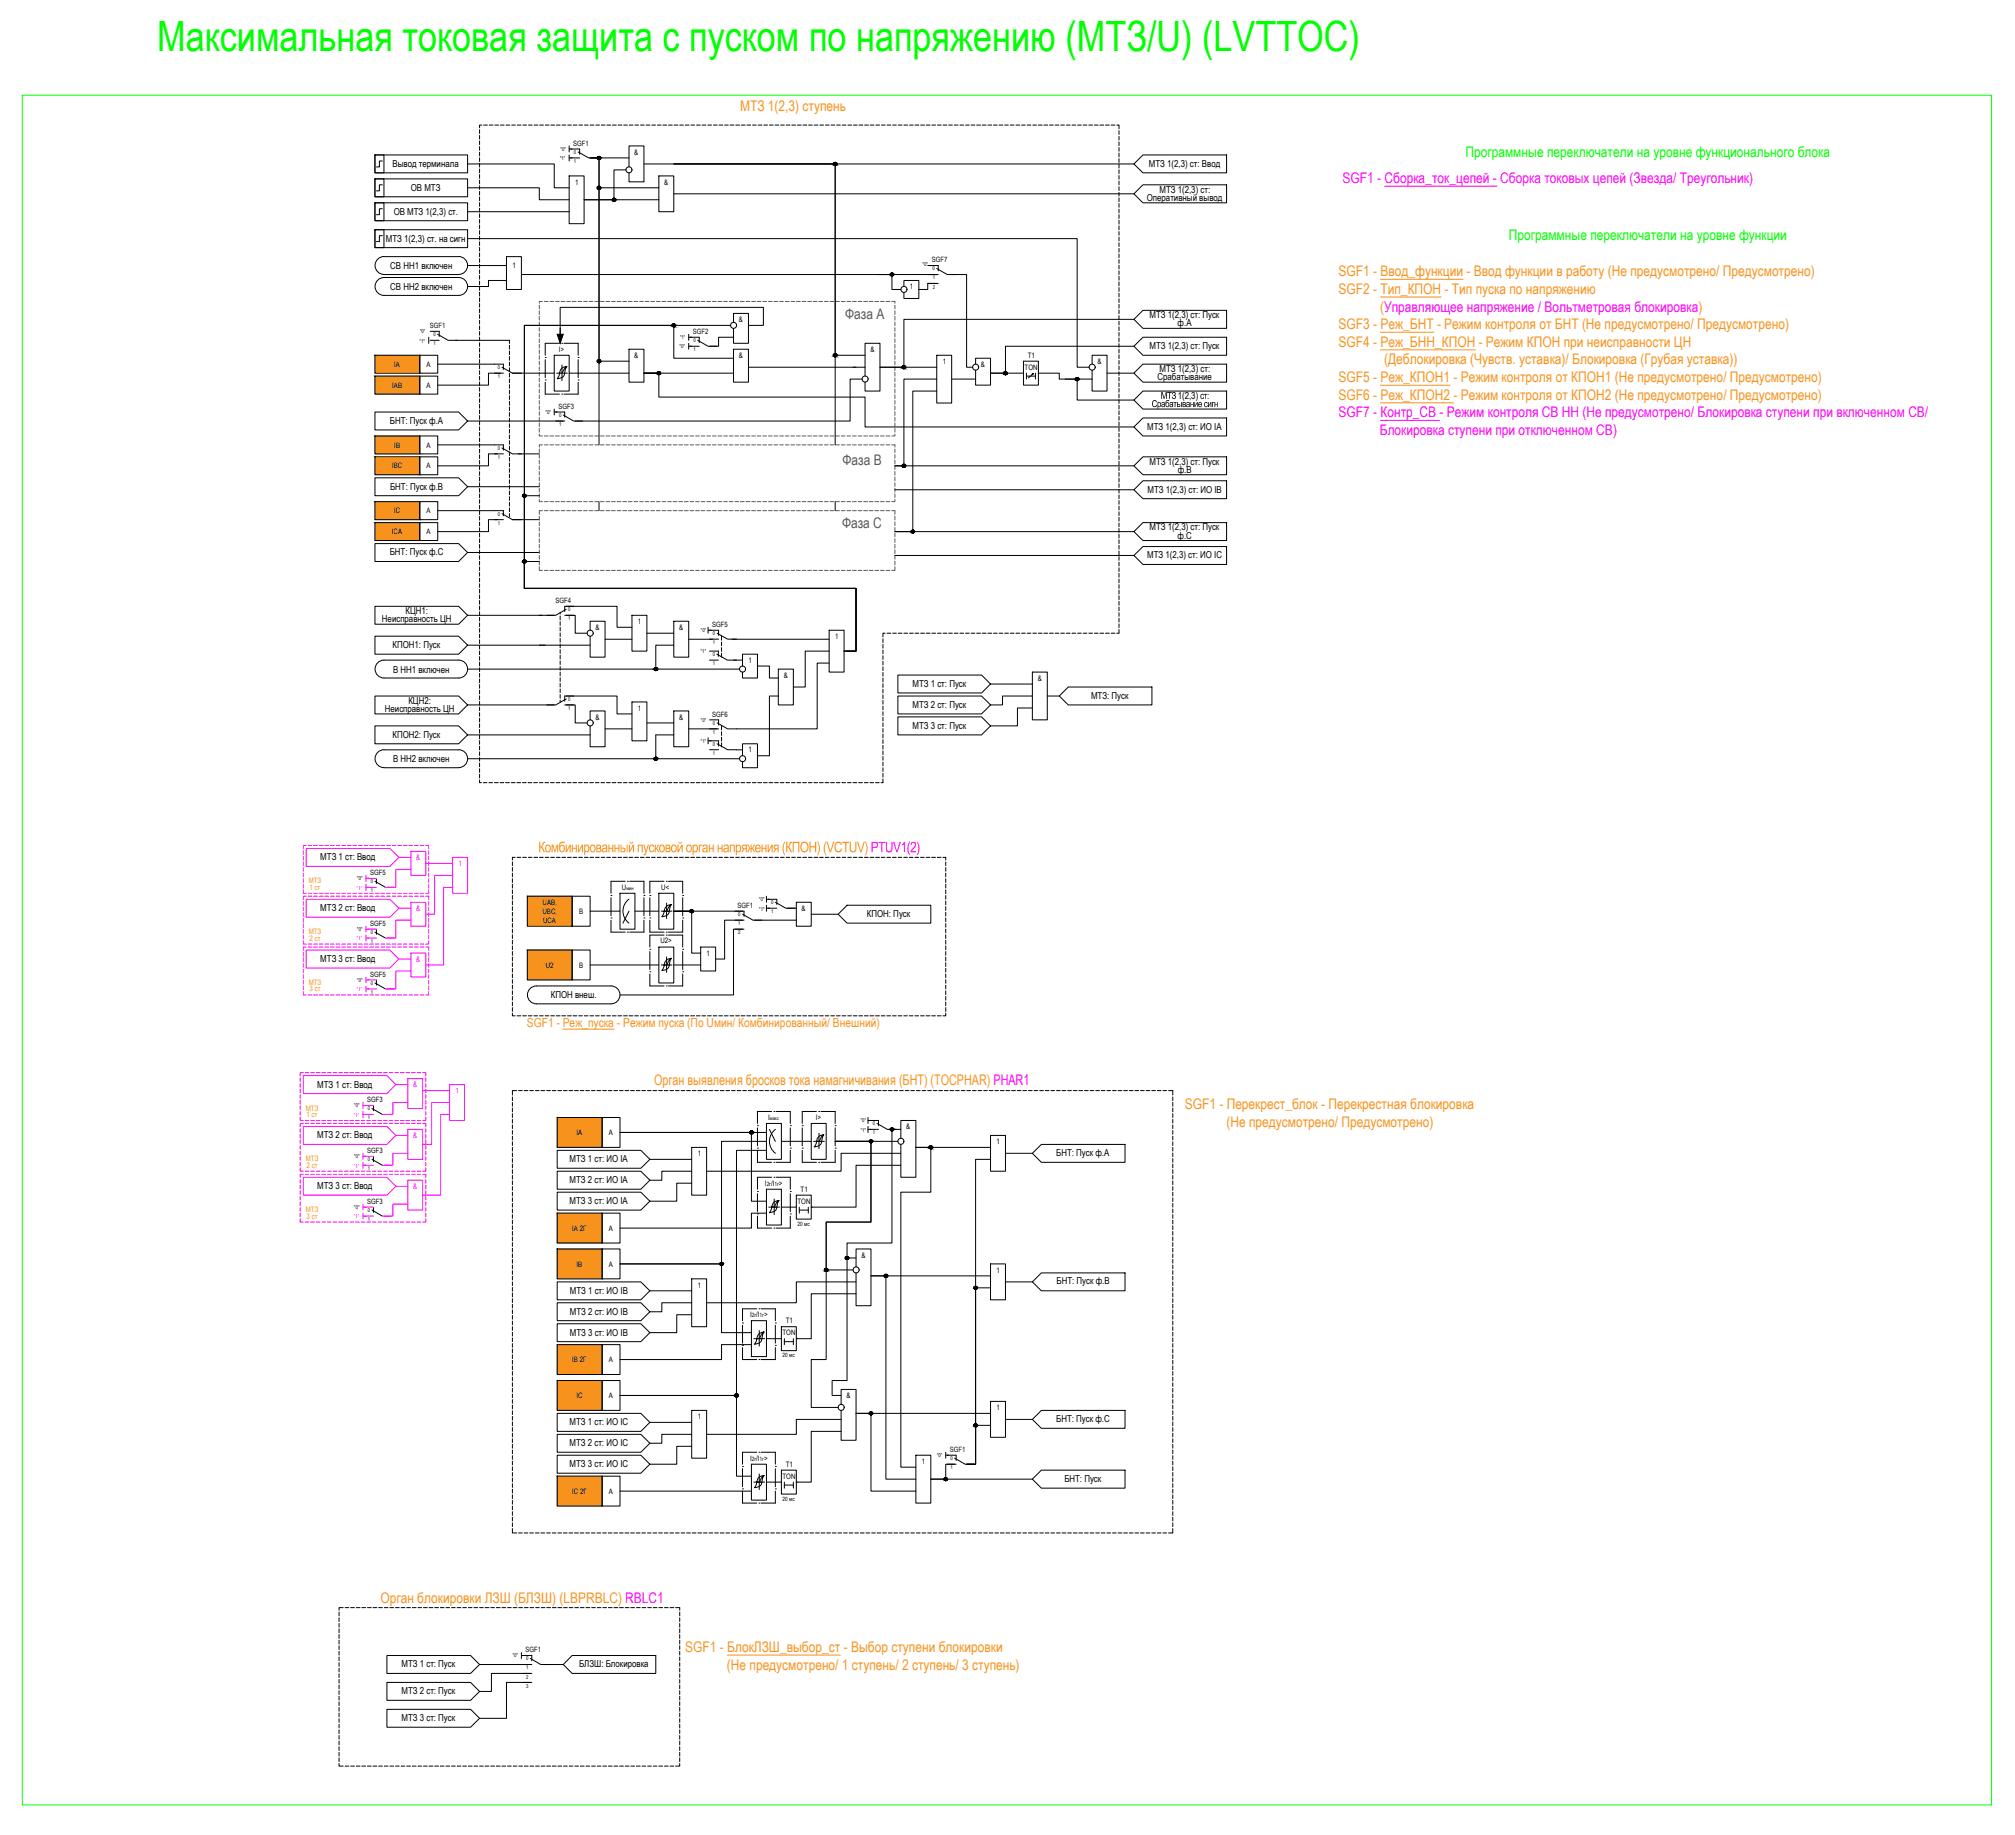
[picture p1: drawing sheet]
<svg xmlns="http://www.w3.org/2000/svg" width="806mm" height="733mm" viewBox="0 0 806 733" stroke-linecap="round" stroke-linejoin="round" font-family="sans-serif">
<defs><g id="words">
<text font-size="16.7" fill="#0f0" x="62.9" y="20.4">Максимальная токовая защита с пуском по напряжению (МТЗ/U) (LVTTOC)</text>
<g font-size="5.8" fill="#f7931d">
<text x="295.9" y="44.3">МТЗ 1(2,3) ступень</text>
<text x="535" y="110.4">SGF1 - Ввод_функции - Ввод функции в работу (Не предусмотрено/ Предусмотрено)</text>
<text x="535" y="117.5">SGF2 - Тип_КПОН - Тип пуска по напряжению</text>
<text x="551.7" y="124.5">(Управляющее напряжение / Вольтметровая блокировка)</text>
<text x="535" y="131.6">SGF3 - Реж_БНТ - Режим контроля от БНТ (Не предусмотрено/ Предусмотрено)</text>
<text x="535" y="138.6">SGF4 - Реж_БНН_КПОН - Режим КПОН при неисправности ЦН</text>
<text x="553.3" y="145.7">(Деблокировка (Чувств. уставка)/ Блокировка (Грубая уставка))</text>
<text x="535" y="152.7">SGF5 - Реж_КПОН1 - Режим контроля от КПОН1 (Не предусмотрено/ Предусмотрено)</text>
<text x="535" y="159.8">SGF6 - Реж_КПОН2 - Режим контроля от КПОН2 (Не предусмотрено/ Предусмотрено)</text>
<text x="215.2" y="340.6">Комбинированный пусковой орган напряжения</text>
<text x="312.5" y="340.6">(КПОН ) (VCTUV)</text>
<text x="261.5" y="433.8">Орган выявления бросков тока намагничивания (БНТ) (TOCPHAR) PHAR1</text>
<text x="473.6" y="443.4">SGF1 - Перекрест_блок - Перекрестная блокировка</text>
<text x="490.2" y="450.4">(Не предусмотрено/ Предусмотрено)</text>
<text x="152" y="640.5">Орган блокировки ЛЗШ (БЛЗШ) (LBPRBLC) RBLC1</text>
<text x="273.9" y="660.2">SGF1 - БлокЛЗШ_выбор_ст - Выбор ступени блокировки</text>
<text x="290.6" y="667.2">(Не предусмотрено/ 1 ступень/ 2 ступень/ 3 ступень)</text>
</g>
<g font-size="5.8" fill="#0f0">
<text x="585.8" y="62.6">Программные переключатели на уровне функционального блока</text>
<text x="603.1" y="96">Программные переключатели на уровне функции</text>
</g>
<g font-size="5.8" fill="#f0f">
<text x="536.7" y="73.2">SGF1 - Сборка_ток_цепей - Сборка токовых цепей (Звезда/ Треугольник)</text>
<text x="535" y="166.8">SGF7 - Контр_СВ - Режим контроля СВ НН (Не предусмотрено/ Блокировка ступени при включенном СВ/</text>
<text x="551.6" y="173.9">Блокировка ступени при отключенном СВ)</text>
<text x="348.1" y="340.6">PTUV1(2)</text>
</g>
<g font-size="5.8" fill="#58595b">
<text x="337.8" y="127.3">Фаза А</text>
<text x="336.8" y="185.8">Фаза В</text>
<text x="336.6" y="210.9">Фаза С</text>
</g>
<text font-size="5" fill="#f7931d" x="210.6" y="410.3">SGF1 - Реж_пуска - Режим пуска (По Uмин/ Комбинированный/ Внешний)</text>
<g font-size="3.8">
<text x="156.9" y="66.7">Вывод терминала</text>
<text x="459.3" y="66.7">МТЗ 1(2,3) ст: Ввод</text>
<text x="164.2" y="76.2">ОВ МТЗ</text>
<text x="463.5" y="77">МТЗ 1(2,3) ст:</text>
<text x="458.5" y="80.3">Оперативный вывод</text>
<text x="157.4" y="85.8">ОВ МТЗ 1(2,3) ст.</text>
<text x="154.3" y="96.6">МТЗ 1(2,3) ст. на сигн</text>
<text x="156" y="107.5">СВ НН1 включен</text>
<text x="156" y="115.9">СВ НН2 включен</text>
<text x="459.5" y="127.2">МТЗ 1(2,3) ст: Пуск</text>
<text x="470.8" y="130.4">ф.А</text>
<text x="459.5" y="139.6">МТЗ 1(2,3) ст: Пуск</text>
<text x="463.5" y="148.7">МТЗ 1(2,3) ст:</text>
<text x="462.7" y="151.9">Срабатывание</text>
<text x="464" y="159.4">МТЗ</text>
<text x="470.8" y="159.4">1(2,3)</text>
<text x="478.8" y="159.4">ст :</text>
<text x="460.4" y="162.7">Срабатывание сигн</text>
<text x="155.9" y="169.4">БНТ: Пуск ф.А</text>
<text x="458.6" y="171.8">МТЗ 1(2,3) ст: ИО IА</text>
<text x="459.5" y="185.7">МТЗ 1(2,3) ст: Пуск</text>
<text x="470.9" y="188.9">ф.В</text>
<text x="155.9" y="195.7">БНТ: Пуск ф.В</text>
<text x="458.7" y="196.9">МТЗ 1(2,3) ст: ИО IВ</text>
<text x="459.5" y="212">МТЗ 1(2,3) ст: Пуск</text>
<text x="470.8" y="215.3">ф.С</text>
<text x="155.8" y="222">БНТ: Пуск ф.С</text>
<text x="458.6" y="223.2">МТЗ 1(2,3) ст: ИО IС</text>
<text x="162.1" y="245.4">КЦН1:</text>
<text x="152.7" y="248.7">Неисправность ЦН</text>
<text x="156.9" y="259">КПОН1: Пуск</text>
<text x="157.1" y="268.8">В НН1 включен</text>
<text x="364.8" y="274.5">МТЗ 1 ст: Пуск</text>
<text x="163.3" y="281.3">КЦН2:</text>
<text x="436.1" y="279.3">МТЗ: Пуск</text>
<text x="153.9" y="284.5">Неисправность ЦН</text>
<text x="364.8" y="282.9">МТЗ 2 ст: Пуск</text>
<text x="364.8" y="291.3">МТЗ 3 ст: Пуск</text>
<text x="156.9" y="294.8">КПОН2: Пуск</text>
<text x="157.1" y="304.6">В НН2 включен</text>
<text x="128" y="343.8">МТЗ 1 ст: Ввод</text>
<text x="128" y="364.1">МТЗ 2 ст: Ввод</text>
<text x="346.5" y="366.5">КПОН: Пуск</text>
<text x="128" y="384.5">МТЗ 3 ст: Ввод</text>
<text x="220.2" y="398.8">КПОН внеш.</text>
<text x="126.8" y="434.6">МТЗ 1 ст: Ввод</text>
<text x="126.8" y="454.9">МТЗ 2 ст: Ввод</text>
<text x="422.3" y="461.9">БНТ: Пуск ф.А</text>
<text x="227.7" y="464.5">МТЗ 1 ст: ИО IА</text>
<text x="227.7" y="472.9">МТЗ 2 ст: ИО IА</text>
<text x="126.8" y="475.2">МТЗ 3 ст: Ввод</text>
<text x="227.7" y="481.2">МТЗ 3 ст: ИО IА</text>
<text x="422.3" y="513.2">БНТ: Пуск ф.В</text>
<text x="227.8" y="517">МТЗ 1 ст: ИО IB</text>
<text x="227.8" y="525.4">МТЗ 2 ст: ИО IB</text>
<text x="227.8" y="533.8">МТЗ 3 ст: ИО IB</text>
<text x="227.7" y="569.6">МТЗ 1 ст: ИО IC</text>
<text x="422.2" y="568.2">БНТ: Пуск ф.С</text>
<text x="227.7" y="578">МТЗ 2 ст: ИО IC</text>
<text x="227.7" y="586.3">МТЗ 3 ст: ИО IC</text>
<text x="425.5" y="592.1">БНТ: Пуск</text>
<text x="160.5" y="666.2">МТЗ 1 ст: Пуск</text>
<text x="231.5" y="666.4">БЛЗШ: Блокировка</text>
<text x="160.5" y="676.9">МТЗ 2 ст: Пуск</text>
<text x="160.5" y="687.7">МТЗ 3 ст: Пуск</text>
</g>
<g font-size="3">
<text x="253.6" y="61.8">&amp;</text>
<text x="229.9" y="73.8">1</text>
<text x="265.5" y="73.7">&amp;</text>
<text x="204.8" y="107.2">1</text>
<text x="363.7" y="115.6">1</text>
<text x="295.4" y="128.7">&amp;</text>
<text x="223.4" y="140.5">I&gt;</text>
<text x="253.6" y="143">&amp;</text>
<text x="295.4" y="143">&amp;</text>
<text x="347.9" y="140.7">&amp;</text>
<text x="410.9" y="143">T1</text>
<text x="157.6" y="146.6">IA</text>
<text x="170.5" y="146.6">А</text>
<text x="376.9" y="145.4">1</text>
<text x="392.1" y="146.6">&amp;</text>
<text x="409.6" y="147.8">TON</text>
<text x="438.7" y="145.4">&amp;</text>
<text x="156.8" y="155">IAB</text>
<text x="170.5" y="155">А</text>
<text x="157.6" y="178.9">IB</text>
<text x="170.5" y="178.9">А</text>
<text x="156.7" y="187.2">IBC</text>
<text x="170.5" y="187.2">А</text>
<text x="157.6" y="205.2">IC</text>
<text x="170.5" y="205.2">А</text>
<text x="156.7" y="213.5">ICA</text>
<text x="170.5" y="213.5">А</text>
<text x="238" y="251.7">&amp;</text>
<text x="255" y="249.4">1</text>
<text x="271.5" y="251.7">&amp;</text>
<text x="333.9" y="255.3">1</text>
<text x="299.2" y="264.9">1</text>
<text x="313.3" y="270.8">&amp;</text>
<text x="414.9" y="272.1">&amp;</text>
<text x="238" y="287.6">&amp;</text>
<text x="255" y="284">1</text>
<text x="271.5" y="287.6">&amp;</text>
<text x="299.2" y="300.7">1</text>
<text x="248.6" y="355.5">U</text>
<text x="264.4" y="355.5">U&lt;</text>
<text x="216.9" y="365.2">UBC,</text>
<text x="216.9" y="361.6">UAB,</text>
<text x="231.5" y="365.2">В</text>
<text x="320.4" y="364">&amp;</text>
<text x="217.1" y="368.8">UCA</text>
<text x="264" y="377.1">U2&gt;</text>
<text x="282.5" y="382">1</text>
<text x="218.2" y="386.7">U2</text>
<text x="231.5" y="386.7">В</text>
<text x="307.1" y="447.5">I</text>
<text x="326.2" y="447.5">I&gt;</text>
<text x="230.4" y="453.6">IA</text>
<text x="243.4" y="453.6">А</text>
<text x="362.3" y="451.2">&amp;</text>
<text x="398.4" y="457.2">1</text>
<text x="278.9" y="462">1</text>
<text x="305.8" y="473.9">I /I &gt;</text>
<text x="320.1" y="476.3">T1</text>
<text x="318.8" y="481.1">TON</text>
<text x="228.8" y="491.9">IA 2Г</text>
<text x="243.4" y="491.9">А</text>
<text x="344.4" y="502.6">&amp;</text>
<text x="230.5" y="506.2">IB</text>
<text x="243.4" y="506.2">А</text>
<text x="398.4" y="508.6">1</text>
<text x="278.9" y="514.6">1</text>
<text x="299.8" y="526.4">I /I &gt;</text>
<text x="312.8" y="533.7">TON</text>
<text x="314.1" y="528.9">T1</text>
<text x="228.8" y="544.4">IB 2Г</text>
<text x="243.4" y="544.4">А</text>
<text x="230.4" y="558.7">IC</text>
<text x="243.4" y="558.7">А</text>
<text x="338.4" y="558.7">&amp;</text>
<text x="398.4" y="563.5">1</text>
<text x="278.9" y="567.1">1</text>
<text x="299.8" y="583.8">I /I &gt;</text>
<text x="314.1" y="586.2">T1</text>
<text x="368.5" y="585">1</text>
<text x="312.8" y="591">TON</text>
<text x="228.7" y="597">IC 2Г</text>
<text x="243.4" y="597">А</text>
</g>
<g font-size="3" fill="#f0f">
<text x="166.4" y="343.7">&amp;</text>
<text x="183.3" y="346.1">1</text>
<text x="166.4" y="364">&amp;</text>
<text x="166.4" y="384.3">&amp;</text>
<text x="165.2" y="434.5">&amp;</text>
<text x="182.1" y="436.9">1</text>
<text x="165.2" y="454.8">&amp;</text>
<text x="165.2" y="475.1">&amp;</text>
</g>
<g font-size="3" fill="#f7931d">
<text x="123.4" y="353.1">МТЗ</text>
<text x="123.7" y="355.6">1 ст</text>
<text x="123.4" y="373.4">МТЗ</text>
<text x="123.8" y="375.9">2 ст</text>
<text x="123.4" y="393.7">МТЗ</text>
<text x="123.8" y="396.2">3 ст</text>
<text x="122.2" y="443.9">МТЗ</text>
<text x="122.5" y="446.4">1 ст</text>
<text x="122.2" y="464.2">МТЗ</text>
<text x="122.6" y="466.7">2 ст</text>
<text x="122.2" y="484.5">МТЗ</text>
<text x="122.6" y="487">3 ст</text>
</g>
<g font-size="2.9">
<text x="229.2" y="58.2">SGF1</text>
<text x="372.5" y="104.8">SGF7</text>
<text x="171.9" y="131.1">SGF1</text>
<text x="277" y="133.5">SGF2</text>
<text x="223.2" y="163.3">SGF3</text>
<text x="222" y="241">SGF4</text>
<text x="284.7" y="250.5">SGF5</text>
<text x="284.7" y="286.4">SGF6</text>
<text x="147.9" y="349.7">SGF5</text>
<text x="294.9" y="362.8">SGF1</text>
<text x="147.9" y="370">SGF5</text>
<text x="147.9" y="390.3">SGF5</text>
<text x="146.8" y="440.5">SGF3</text>
<text x="146.8" y="460.8">SGF3</text>
<text x="146.8" y="481.1">SGF3</text>
<text x="379.7" y="580.2">SGF1</text>
<text x="210.1" y="660.3">SGF1</text>
</g>
<g font-size="2.3">
<text x="306.5" y="473.9">2г 1г</text>
<text x="318.8" y="489.8">20 мс</text>
<text x="300.5" y="526.4">2г 1г</text>
<text x="312.8" y="542.4">20 мс</text>
<text x="300.5" y="583.8">2г 1г</text>
<text x="312.8" y="599.7">20 мс</text>
</g>
<g font-size="2.1">
<text x="223.9" y="64">&quot;1&quot;</text>
<text x="224.1" y="60.3">&quot;0&quot;</text>
<text x="229.4" y="61.5">0</text>
<text x="229.4" y="65.1">1</text>
<text x="368.8" y="106.4">&quot;0&quot;</text>
<text x="372.8" y="108.1">0</text>
<text x="372.9" y="111.7">1</text>
<text x="372.9" y="115.5">2</text>
<text x="167.7" y="136.9">&quot;1&quot;</text>
<text x="167.9" y="133.2">&quot;0&quot;</text>
<text x="173.3" y="134.4">0</text>
<text x="173.3" y="137.9">1</text>
<text x="271.9" y="135.5">&quot;1&quot;</text>
<text x="277.2" y="136.7">0</text>
<text x="271.6" y="139.3">&quot;0&quot;</text>
<text x="277.2" y="140.3">1</text>
<text x="199" y="147.5">0</text>
<text x="199" y="151.1">1</text>
<text x="218.1" y="165.4">&quot;0&quot;</text>
<text x="223.5" y="166.6">0</text>
<text x="223.5" y="170.2">1</text>
<text x="199" y="179.7">0</text>
<text x="199" y="183.3">1</text>
<text x="199" y="206">0</text>
<text x="199" y="209.6">1</text>
<text x="227.1" y="244.3">0</text>
<text x="227.1" y="247.9">1</text>
<text x="280.2" y="252.6">&quot;0&quot;</text>
<text x="285" y="253.8">0</text>
<text x="285" y="257.4">1</text>
<text x="280.1" y="261">&quot;1&quot;</text>
<text x="284.9" y="262.2">0</text>
<text x="284.9" y="265.8">1</text>
<text x="227.1" y="280.1">0</text>
<text x="227.1" y="283.7">1</text>
<text x="280.2" y="288.4">&quot;0&quot;</text>
<text x="285" y="289.6">0</text>
<text x="285" y="293.2">1</text>
<text x="280.2" y="296.8">&quot;1&quot;</text>
<text x="285" y="298">0</text>
<text x="285" y="301.6">1</text>
<text x="142.8" y="351.8">&quot;0&quot;</text>
<text x="148.2" y="353">0</text>
<text x="148.2" y="356.6">1</text>
<text x="303.5" y="363.9">&quot;1&quot;</text>
<text x="303.5" y="360.1">&quot;0&quot;</text>
<text x="308.3" y="361.3">0</text>
<text x="308.3" y="364.9">1</text>
<text x="295.1" y="366.1">0</text>
<text x="295.1" y="369.7">1</text>
<text x="142.8" y="372.1">&quot;0&quot;</text>
<text x="148.2" y="373.3">0</text>
<text x="148.2" y="376.8">1</text>
<text x="295.1" y="373.2">2</text>
<text x="142.8" y="392.4">&quot;0&quot;</text>
<text x="148.2" y="393.6">0</text>
<text x="148.2" y="397.2">1</text>
<text x="141.6" y="442.5">&quot;0&quot;</text>
<text x="147" y="443.8">0</text>
<text x="147" y="447.3">1</text>
<text x="344.1" y="448.5">&quot;0&quot;</text>
<text x="348.9" y="449.7">0</text>
<text x="344.1" y="452.3">&quot;1&quot;</text>
<text x="348.9" y="453.3">1</text>
<text x="141.6" y="462.9">&quot;0&quot;</text>
<text x="147" y="464">0</text>
<text x="147" y="467.6">1</text>
<text x="141.6" y="483.2">&quot;0&quot;</text>
<text x="147" y="484.4">0</text>
<text x="147" y="488">1</text>
<text x="374.6" y="582.3">&quot;0&quot;</text>
<text x="380" y="583.5">0</text>
<text x="380" y="587.1">1</text>
<text x="205" y="662.3">&quot;0&quot;</text>
<text x="210.3" y="663.6">0</text>
<text x="210.3" y="670.8">2</text>
<text x="210.3" y="667.1">1</text>
<text x="210.3" y="674.4">3</text>
</g>
<g font-size="2.1" fill="#f0f">
<text x="142.6" y="355.5">&quot;1&quot;</text>
<text x="142.6" y="375.8">&quot;1&quot;</text>
<text x="142.6" y="396.1">&quot;1&quot;</text>
<text x="141.5" y="446.3">&quot;1&quot;</text>
<text x="141.5" y="466.6">&quot;1&quot;</text>
<text x="141.5" y="486.9">&quot;1&quot;</text>
</g>
<g font-size="2">
<text x="250.4" y="355.5">мин</text>
<text x="307.7" y="447.5">макс</text>
</g>
</g></defs>
<!-- layer: 0 -->
<g fill="#f7931d" stroke="#f7931d" stroke-width=".4">
<path d="M149.9 142l17.9 7.1v-7.1zM149.9 142l17.9 7.1h-17.9z"/>
<path d="M149.9 150.3l17.9 7.2v-7.2zM149.9 150.3l17.9 7.2h-17.9z"/>
<path d="M149.9 174.2l17.9 7.2v-7.2zM149.9 174.2l17.9 7.2h-17.9z"/>
<path d="M149.9 200.5l17.9 7.2v-7.2zM149.9 200.5l17.9 7.2h-17.9z"/>
<path d="M149.9 182.6l17.9 7.1v-7.1zM149.9 182.6l17.9 7.1h-17.9z"/>
<path d="M149.9 208.9l17.9 7.1v-7.1zM149.9 208.9l17.9 7.1h-17.9z"/>
</g>
<g fill="none" stroke="#000" stroke-width=".4">
<path d="M191.7 51.8v1.5M191.7 54.1v1.5M191.7 56.3v1.5M191.7 58.6v1.5M192.6 50h-.9v1.1M193.3 50h1.5M195.6 50h1.5M197.8 50h1.5M200.1 50h1.4M202.3 50h1.5M204.5 50h1.5M206.8 50h1.5"/>
<path d="M209 50h1.5M211.3 50h1.5M213.5 50h1.5M215.7 50h1.5M218 50h1.5M220.2 50h1.5M222.4 50h1.5M224.7 50h1.5M226.9 50h1.5M227.5 58.3v2.4M227.5 59.6h1.2M229.2 50h1.5"/>
<path d="M231.4 50h1.5M233.7 50h1.4M235.9 50h1.5M238.2 50h1.4M240.4 50h1.5M242.6 50h1.5M244.8 50h1.6M247.1 50h1.5M249.3 50h1.5M251.6 50h1.5M253.8 50h1.5M256.1 50h1.4"/>
<path d="M258.3 50h1.5M260.5 50h1.5M262.8 50h1.5M265 50h1.5M267.2 50h1.6M269.5 50h1.5M271.7 50h1.5M274 50h1.4M276.2 50h1.5M278.5 50h1.4M280.7 50h1.5M282.9 50h1.5"/>
<path d="M285.2 50h1.5M287.4 50h1.5M289.7 50h1.5M291.9 50h1.5M294.1 50h1.5M296.4 50h1.5M298.6 50h1.5M300.8 50h1.5M303.1 50h1.5M305.3 50h1.5M307.6 50h1.5M309.8 50h1.5"/>
<path d="M312.1 50h1.4M314.3 50h1.5M316.5 50h1.5M318.8 50h1.5M321 50h1.5M323.2 50h1.5M325.5 50h1.5M327.7 50h1.5M330 50h1.5M332.2 50h1.5M334.5 50h1.4M336.7 50h1.5"/>
<path d="M338.9 50h1.5M341.2 50h1.5M343.4 50h1.5M345.6 50h1.6M347.9 50h1.5M350.1 50h1.5M352.4 50h1.5M354.6 50h1.5M356.9 50h1.4M359.1 50h1.5M361.3 50h1.5M363.6 50h1.5"/>
<path d="M365.8 50h1.5M368 50h1.6M370.3 50h1.5M372.5 50h1.5M374.8 50h1.4M377 50h1.5M379.3 50h1.4M381.5 50h1.5M383.7 50h1.5M386 50h1.5M388.2 50h1.5M390.4 50h1.6"/>
<path d="M392.7 50h1.5M394.9 50h1.5M397.2 50h1.4M399.4 50h1.5M401.6 50h1.5M403.9 50h1.5M406.1 50h1.5M408.4 50h1.5M410.6 50h1.5M412.9 50h1.4M415.1 50h1.5M417.3 50h1.5"/>
<path d="M419.6 50h1.5M421.8 50h1.5M424 50h1.5M426.3 50h1.5M428.5 50h1.5M430.8 50h1.5M433 50h1.5M435.3 50h1.4M437.5 50h1.5M439.7 50h1.5M441.9 50h1.6M444.2 50h1.5"/>
<path d="M446.4 50h.9v1.5M447.3 52.2v1.5M447.3 54.5v1.5M447.3 56.7v1.5M447.3 59v1.4M149.9 71.5h3.6v7.1h-3.6zM149.9 71.5h37v7.1h-37zM149.9 61.9h3.6v7.2h-3.6zM149.9 61.9h37v7.2h-37zM152.9 73.9h-1.2v2.4h-1.2M152.9 64.3h-1.2v2.4h-1.2M186.9 75h28.7v4.8h11.9"/>
<path d="M186.9 65.5h34.7v9.5h5.9M191.7 60.8v1.5M191.7 63.1v1.4M191.7 65.3v1.5M191.7 67.5v1.5M191.7 69.8v1.5M191.7 72v1.5M191.7 74.2v1.5M191.7 76.5v1.5M191.7 78.7v1.5M227.5 70.3h6v19.1h-6zM227.5 61.9v2.4"/>
<path d="M227.5 63.1h1.2M235.9 63.1h3.6v81.2h11.9M235.9 63.1h3.6v114.7M235.9 63.1h15.5M239.5 75h23.9M250.2 67.9h-4.8v11.9h-11.9h29.9M251.4 66.7v-8.4h6v14.4h-6v-3.6M257.4 65.5h195.9M263.4 70.3h6v14.3h-6zM269.4 77.5h183.9M447.3 61.2v1.5M447.3 63.4v1.5"/>
<path d="M447.3 65.6v1.6M447.3 67.9v1.5M447.3 70.1v1.5M447.3 72.4v1.5M447.3 74.6v1.5M447.3 76.9v1.4M447.3 79.1v1.5M453.3 65.5l3.6-3.6h33.4v7.2h-33.4zM453.3 77.5l3.6-3.6h33.4v7.2h-33.4zM149.9 91.8h3.6v7.2h-3.6zM149.9 91.8h37v7.2h-37zM149.9 81.1h3.6v7.1h-3.6z"/>
<path d="M149.9 81.1h37v7.1h-37zM152.9 94.2h-1.2v2.4h-1.2M152.9 83.4h-1.2v2.4h-1.2M186.9 95.4h243.7v51.4h4.8M186.9 84.6h40.6M191.7 81v1.5M191.7 83.2v1.5M191.7 85.5v1.4M191.7 87.7v1.5M191.7 89.9v1.5M191.7 92.1v1.6M191.7 94.4v1.5"/>
<path d="M191.7 96.6v1.5M191.7 98.9v1.5M447.3 81.4v1.4M447.3 83.6v1.5M447.3 85.8v1.5M447.3 88v1.6M447.3 90.3v1.5M447.3 92.5v1.5M447.3 94.8v1.5M447.3 97v1.5M447.3 99.3v1.4M153.5 109.7h29.8"/>
<path d="M183.3 102.6l-29.8-.1a3.6 3.6 0 0 0-3.6 3.6 3.6 3.6 0 0 0 3.6 3.6M183.3 110.9h-29.8a3.6 3.6 0 0 0-3.6 3.6 3.6 3.6 0 0 0 3.6 3.6h29.8M183.4 102.5a3.6 3.6 0 0 1 3.5 3.6 3.6 3.6 0 0 1-3.5 3.6M183.4 110.9a3.6 3.6 0 0 1 3.5 3.6 3.6 3.6 0 0 1-3.5 3.6M186.9 106.1h15.6M191.7 101.1v1.5M191.7 103.4v1.4M191.7 105.6v1.5M191.7 107.9v1.4M191.7 110.1v1.5M191.7 112.3v1.5M191.7 114.5v1.6"/>
<path d="M191.7 116.8v1.5M191.7 119v1.6M202.5 102.6h5.9v13.1h-5.9zM202.5 112.1h-7.2v2.4h-8.4M208.4 109.7h166.1M356.6 109.7v6h3.5M361.3 114.5v-2.4h6v7.2h-6v-2.4M370.9 106.1h1.2M370.9 113.3h4.2M374.5 113.3h-3.6v2.4h-3.6M380.4 109.7h6v37.1h2.4M447.3 101.5v1.5"/>
<path d="M447.3 103.7v1.5M447.3 106v1.5M447.3 108.2v1.5M447.3 110.4v1.6M447.3 112.7v1.5M447.3 114.9v1.5M447.3 117.2v1.5M447.3 119.4v1.5M171.4 134.8v2.4M182.1 136h21.6v1.3M191.7 121.3v1.5M191.7 123.5v1.5"/>
<path d="M191.7 125.8v1.4M191.7 128v1.5M191.7 130.2v1.5M191.7 132.5v1.5M191.7 134.7v1.5M191.7 137v1.5M191.7 139.2v1.5M203.7 138v1.5M251.4 139.6h6v13.1h-6zM275.3 133.6v2.4M275.3 137.2v2.4M275.3 134.8h1.2"/>
<path d="M275.3 138.4h1.2M292 130h-82.4v105.2h132.6v25h-4.8M293.2 139.6h6v13.1h-6zM293.2 128.8v-3.5h6v11.9h-6v-6M293.2 134.8h-5.9v3.6h-3.6M299.2 130h6v-7.2h-81.3v14.4M447.3 121.7v1.4M447.3 123.9v1.5M447.3 126.1v1.5M447.3 128.4v1.5M447.3 130.6v1.5M447.3 132.9v1.5"/>
<path d="M447.3 135.1v1.5M447.3 137.3v1.5M447.3 139.6v1.5M453.3 138.4l3.6-3.6h33.4v7.2h-33.4zM453.3 138.4h-51.4v10.7h-5.9h13.1M453.3 127.6l3.6-3.6h33.4v7.2h-33.4zM453.3 127.6h-92v19.2h-9.5h22.7M149.9 142h17.9v7.1h-17.9zM149.9 150.3h17.9v7.2h-17.9zM167.8 142h7.2v7.1h-7.2zM167.8 150.3h7.2v7.2h-7.2zM175 145.5h22.7"/>
<path d="M191.7 141.4v1.5M191.7 143.7v1.5M191.7 145.9v1.5M191.7 148.2v1.4M191.7 150.4v1.5M191.7 152.6v1.5M191.7 154.9v1.5M191.7 157.1v1.5M191.7 159.4v1.5M200.1 149.1h-4.8v4.8h-20.3M203.7 140.2v1.5M203.7 142.5v1.5"/>
<path d="M203.7 144.7v1.5M203.7 147v1.5M203.7 149.2v1.5M203.7 151.5v1.4M203.7 153.7v1.5M203.7 155.9v1.5M203.7 158.1v1.6M204.8 149.1h16.8M221.6 142h5.9v14.3h-5.9zM224.6 145.9v6.2M224.6 149.1h2.3M226.6 146.4l-1.2 3.8-1.2 .8-1.5 .4 .9-1.6a3.1 3.1 0 0 1 3-3.4l-.9 .9-1.1 1.8h-2.1"/>
<path d="M227.5 149.1h23.9M257.4 149.1h35.8M263.4 149.1h-6h6v9.6h82.4v11.9h107.5M293.2 143.2h-23.8v-13.2h-59.8v105.2h132.6v25h-4.8M299.2 146.8h43M341 146.8h4.8M344.6 151.5h-4.8v16.8h-109.9M345.8 150.3v-13.1h6v19.1h-6v-3.6M345.8 142h-11.9v-76.5h-64.5h64.5v112.3M374.5 142h5.9v19.1h-5.9zM374.5 156.3h-9.6v56.2h-7.2h95.6M374.5 151.5h-13.2v34.7h-3.6h95.6"/>
<path d="M380.4 151.5h9.6M390 145.5v-2.3h6v10.7h-6v-6M409.1 144.3h6v9.6h-6zM410.3 149.1v2.4M410.3 150.3h3.6M412.5 149.5l.6-.2-2 1.7M413.1 149.3l-.3 .5M413.9 149.1v2.4M415.1 149.1h8.3v2.4h13.2M425.8 151.5h4.8v8.4h22.7M436.6 145.5v-3.5h5.9v14.3h-5.9v-8.4M442.5 149.1h10.8"/>
<path d="M447.3 141.8v1.5M447.3 144.1v1.4M447.3 146.3v1.5M447.3 148.5v1.5M447.3 150.8v1.5M447.3 153v1.5M447.3 155.3v1.5M447.3 157.5v1.5M447.3 159.7v1.5M453.3 149.1l3.6-3.6h33.4v7.2h-33.4zM453.3 159.9l3.6-3.6h33.4v7.2h-33.4zM149.9 164.7h33.4l3.6 3.6-3.6 3.5h-33.4z"/>
<path d="M149.9 174.2h17.9v7.2h-17.9zM167.8 174.2h7.2v7.2h-7.2zM175 177.8h22.7M186.9 168.3h38.3M191.7 161.6v1.5M191.7 163.8v1.5M191.7 166.1v1.5M191.7 168.3v1.5M191.7 170.6v1.4M191.7 172.8v1.5M191.7 175v1.5M191.7 177.3v1.5"/>
<path d="M191.7 179.5v1.5M203.7 160.4v1.5M203.7 162.6v1.6M203.7 164.9v1.5M203.7 167.1v1.5M203.7 169.4v1.4M203.7 171.6v1.5M203.7 173.9v1.4M203.7 176.1v1.5M203.7 178.3v1.5M221.6 163.5v2.4M221.6 164.7h1.1"/>
<path d="M447.3 162v1.5M447.3 164.2v1.5M447.3 166.4v1.5M447.3 168.7v1.5M447.3 170.9v1.5M447.3 173.2v1.5M447.3 175.4v1.5M447.3 177.7v1.4M447.3 179.9v1.5M453.3 170.6l3.6-3.6h33.4v7.2h-33.4zM149.9 191h33.4l3.6 3.5-3.6 3.6h-33.4zM149.9 182.6h17.9v7.1h-17.9z"/>
<path d="M167.8 182.6h7.2v7.1h-7.2zM186.9 194.5h28.7M191.7 181.8v1.5M191.7 184v1.5M191.7 186.3v1.4M191.7 188.5v1.5M191.7 190.7v1.5M191.7 192.9v1.6M191.7 195.2v1.5M191.7 197.4v1.5M191.7 199.7v1.5M198.9 181.4h-3.6v4.8h-20.3"/>
<path d="M203.7 180.6v1.5M203.7 182.8v1.5M203.7 185v1.6M203.7 187.3v1.5M203.7 189.5v1.5M203.7 191.8v1.4M203.7 194v1.5M203.7 196.2v1.5M203.7 198.5v1.5M207.2 181.4h8.4M215.6 198.1h-6v37.1h132.6v25h-4.8M357.7 195.7h95.6"/>
<path d="M447.3 182.2v1.4M447.3 184.4v1.5M447.3 186.6v1.5M447.3 188.8v1.6M447.3 191.1v1.5M447.3 193.3v1.5M447.3 195.6v1.5M447.3 197.8v1.5M453.3 195.7l3.6-3.6h33.4v7.2h-33.4zM453.3 186.2l3.6-3.6h33.4v7.1h-33.4zM149.9 217.2h33.4l3.6 3.6-3.6 3.6h-33.4zM149.9 200.5h17.9v7.2h-17.9z"/>
<path d="M149.9 208.9h17.9v7.1h-17.9zM167.8 200.5h7.2v7.2h-7.2zM167.8 208.9h7.2v7.1h-7.2zM175 204.1h22.7M191.7 201.9v1.5M191.7 204.2v1.4M191.7 206.4v1.5M191.7 208.7v1.4M191.7 210.9v1.5M191.7 213.1v1.5M191.7 215.3v1.6M191.7 217.6v1.5"/>
<path d="M191.7 219.8v1.6M198.9 207.7h-3.6v4.8h-20.3M203.7 200.7v1.5M203.7 203v1.5M203.7 205.2v1.3M204.8 207.7h10.8M239.5 200.5v3.6M333.9 200.5v3.6M447.3 200.1v1.4M447.3 202.3v1.5M447.3 204.5v1.5M447.3 206.8v1.5"/>
<path d="M447.3 209v1.5M447.3 211.2v1.6M447.3 213.5v1.5M447.3 215.7v1.5M447.3 218v1.4M456.9 208.9h33.4v7.1h-33.4l-3.6-3.5zM186.9 220.8h28.7M191.7 222.1v1.5M191.7 224.3v1.5M191.7 226.6v1.4M191.7 228.8v1.5M191.7 231v1.5"/>
<path d="M191.7 233.3v1.5M191.7 235.5v1.5M191.7 237.8v1.5M191.7 240v1.5M215.6 224.4h-6v10.8h132.6v25h-3.6M357.7 222h95.6M447.3 220.2v1.5M447.3 222.5v1.4M447.3 224.7v1.5M447.3 226.9v1.5M447.3 229.2v1.5M447.3 231.4v1.5"/>
<path d="M447.3 233.7v1.5M447.3 235.9v1.5M447.3 238.1v1.5M453.3 222l3.6-3.6h33.4v7.2h-33.4zM191.7 242.2v1.5M191.7 244.5v1.5M191.7 246.7v1.5M191.7 249v1.4M191.7 251.2v1.5M191.7 253.4v1.5M191.7 255.7v1.5M191.7 257.9v1.5"/>
<path d="M353 255.3v1.5M353 257.5v1.5M353 259.8v1.5M353.9 253.1h-.9v1.4M354.6 253.1h1.5M356.9 253.1h1.4M359.1 253.1h1.5M361.3 253.1h1.5M363.6 253.1h1.5M365.8 253.1h1.5M368 253.1h1.6M370.3 253.1h1.5"/>
<path d="M372.5 253.1h1.5M374.8 253.1h1.4M377 253.1h1.5M379.3 253.1h1.4M381.5 253.1h1.5M383.7 253.1h1.5M386 253.1h1.5M388.2 253.1h1.5M390.4 253.1h1.6M392.7 253.1h1.5M394.9 253.1h1.5M397.2 253.1h1.4"/>
<path d="M399.4 253.1h1.5M401.6 253.1h1.5M403.9 253.1h1.5M406.1 253.1h1.5M408.4 253.1h1.5M410.6 253.1h1.5M412.9 253.1h1.4M415.1 253.1h1.5M417.3 253.1h1.5M419.6 253.1h1.5M421.8 253.1h1.5M424 253.1h1.5"/>
<path d="M426.3 253.1h1.5M428.5 253.1h1.5M430.8 253.1h1.5M433 253.1h1.5M435.3 253.1h1.4M437.5 253.1h1.5M439.7 253.1h1.5M441.9 253.1h1.6M444.2 253.1h1.5M447.3 240.4v1.5M447.3 242.6v1.5M447.3 244.8v1.5"/>
<path d="M447.3 247.1v1.5M447.3 249.3v1.5M447.3 251.6v1.5h-.9M191.7 260.2v1.5M191.7 262.4v1.5M191.7 264.6v1.5M191.7 266.9v1.5M191.7 269.1v1.5M191.7 271.3v1.5M191.7 273.6v1.5M191.7 275.8v1.5M191.7 278.1v1.5"/>
<path d="M353 262v1.5M353 264.3v1.5M353 266.5v1.5M353 268.7v1.5M353 271v1.5M353 273.2v1.5M353 275.5v1.4M353 277.7v1.5M353 279.9v1.5M358.9 278.2h33.5l3.6 3.5-3.6 3.6h-33.5zM358.9 269.8h33.5l3.6 3.6-3.6 3.5h-33.5zM396 273.4h16.7"/>
<path d="M412.7 268.6h6v19.1h-6zM412.7 278.2h-11.9v3.5h-4.8M418.7 278.2h4.7M427 274.6h33.5v7.1h-33.5l-3.6-3.5zM191.7 280.3v1.5M191.7 282.6v1.4M191.7 284.8v1.5M191.7 287.1v1.4M191.7 289.3v1.5M191.7 291.5v1.5M191.7 293.7v1.6M191.7 296v1.5"/>
<path d="M191.7 298.2v1.5M353 282.2v1.5M353 284.4v1.5M353 286.7v1.5M353 288.9v1.5M353 291.2v1.4M353 293.4v1.5M353 295.6v1.5M353 297.8v1.6M358.9 286.5h33.5l3.6 3.6-3.6 3.6h-33.5zM412.7 282.9h-6v7.2h-10.7M191.7 311.7v1.1h.7"/>
<path d="M191.7 300.5v1.5M191.7 302.7v1.5M191.7 305v1.4M191.7 307.2v1.5M191.7 309.4v1.5M193.2 312.8h1.5M195.4 312.8h1.5M197.7 312.8h1.5M199.9 312.8h1.5M202.1 312.8h1.6M204.4 312.8h1.5M206.6 312.8h1.5"/>
<path d="M208.9 312.8h1.4M211.1 312.8h1.5M213.3 312.8h1.5M215.6 312.8h1.5M217.8 312.8h1.5M220.1 312.8h1.5M222.3 312.8h1.5M224.6 312.8h1.4M226.8 312.8h1.5M229 312.8h1.5M231.3 312.8h1.5M233.5 312.8h1.5"/>
<path d="M235.7 312.8h1.5M238 312.8h1.5M240.2 312.8h1.5M242.5 312.8h1.5M244.7 312.8h1.5M247 312.8h1.4M249.2 312.8h1.5M251.4 312.8h1.5M253.6 312.8h1.6M255.9 312.8h1.5M258.1 312.8h1.6M260.4 312.8h1.5"/>
<path d="M262.6 312.8h1.5M264.9 312.8h1.4M267.1 312.8h1.5M269.4 312.8h1.4M271.6 312.8h1.5M273.8 312.8h1.5M276.1 312.8h1.5M278.3 312.8h1.5M280.5 312.8h1.6M282.8 312.8h1.5M285 312.8h1.5M287.3 312.8h1.4"/>
<path d="M289.5 312.8h1.5M291.7 312.8h1.5M294 312.8h1.5M296.2 312.8h1.5M298.5 312.8h1.5M300.7 312.8h1.5M302.9 312.8h1.5M305.2 312.8h1.5M307.4 312.8h1.5M309.7 312.8h1.4M311.9 312.8h1.5M314.1 312.8h1.5"/>
<path d="M316.4 312.8h1.5M318.6 312.8h1.5M320.9 312.8h1.5M323.1 312.8h1.5M325.4 312.8h1.4M327.6 312.8h1.5M329.8 312.8h1.5M332 312.8h1.6M334.3 312.8h1.5M336.5 312.8h1.5M338.8 312.8h1.5M341 312.8h1.5"/>
<path d="M343.3 312.8h1.4M345.5 312.8h1.5M347.8 312.8h1.4M350 312.8h1.5M353 311.3v1.5h-.8M353 300.1v1.5M353 302.3v1.5M353 304.6v1.5M353 306.8v1.5M353 309.1v1.4M204.8 344.5v1.4M204.8 346.7v1.5"/>
<path d="M204.8 348.9v1.5M204.8 351.2v1.5M204.8 353.4v1.5M204.8 355.6v1.6M204.8 357.9v1.5M205.9 342.6h-1.1v1.1M206.7 342.6h1.5M208.9 342.6h1.5M211.2 342.6h1.5M213.4 342.6h1.5M251.4 359.3a6 6 0 0 0 0 9.6M278.4 342.6h1.5"/>
<path d="M280.6 342.6h1.5M282.9 342.6h1.4M285.1 342.6h1.5M287.3 342.6h1.5M289.6 342.6h1.5M291.8 342.6h1.5M294.1 342.6h1.5M296.3 342.6h1.5M298.5 342.6h1.5M300.8 342.6h1.5M303 342.6h1.5M305.3 342.6h1.4"/>
<path d="M307.5 342.6h1.5M309.7 342.6h1.5M341.1 342.6h1.5M343.4 342.6h1.4M345.6 342.6h1.5M363.5 342.6h1.5M365.7 342.6h1.5M368 342.6h1.5M370.2 342.6h1.5M372.4 342.6h1.6M374.7 342.6h1.5M376.9 342.6h1.2v1.1"/>
<path d="M378.1 344.5v1.4M378.1 346.7v1.5M378.1 348.9v1.5M378.1 351.2v1.5M378.1 353.4v1.5M378.1 355.6v1.6M378.1 357.9v1.5M204.8 360.1v1.5M204.8 362.4v1.4M204.8 364.6v1.5M204.8 366.9v1.4M204.8 369.1v1.5"/>
<path d="M204.8 371.3v1.5M204.8 373.6v1.5M204.8 375.8v1.5M204.8 378v1.6M251.4 364.1l-2.4 4.8M378.1 360.1v1.5M378.1 362.4v1.4M378.1 364.6v1.5M378.1 366.9v1.4M378.1 369.1v1.5M378.1 371.3v1.5M378.1 373.6v1.5"/>
<path d="M378.1 375.8v1.5M378.1 378v1.6M204.8 380.3v1.5M204.8 382.5v1.5M204.8 384.8v1.4M204.8 387v1.5M204.8 389.2v1.5M204.8 391.5v1.5M204.8 393.7v1.5M204.8 396v1.5M204.8 398.2v1.5M378.1 380.3v1.5"/>
<path d="M378.1 382.5v1.5M378.1 384.8v1.4M378.1 387v1.5M378.1 389.2v1.5M378.1 391.5v1.5M378.1 393.7v1.5M378.1 396v1.5M378.1 398.2v1.5M204.8 404.9v1.1h1.1M204.8 400.5v1.4M204.8 402.7v1.5M206.7 406h1.5"/>
<path d="M208.9 406h1.5M211.2 406h1.5M213.4 406h1.5M215.7 406h1.5M217.9 406h1.5M220.2 406h1.4M222.4 406h1.5M224.6 406h1.5M226.9 406h1.5M229.1 406h1.5M231.3 406h1.5M233.6 406h1.5"/>
<path d="M235.8 406h1.5M238.1 406h1.5M240.3 406h1.5M242.6 406h1.4M244.8 406h1.5M247 406h1.5M249.2 406h1.6M251.5 406h1.5M253.7 406h1.5M256 406h1.5M258.2 406h1.5M260.5 406h1.4"/>
<path d="M262.7 406h1.5M265 406h1.4M267.2 406h1.5M269.4 406h1.5M271.6 406h1.6M273.9 406h1.5M276.1 406h1.6M278.4 406h1.5M280.6 406h1.5M282.9 406h1.4M285.1 406h1.5M287.3 406h1.5"/>
<path d="M289.6 406h1.5M291.8 406h1.5M294.1 406h1.5M296.3 406h1.5M298.5 406h1.5M300.8 406h1.5M303 406h1.5M305.3 406h1.4M307.5 406h1.5M309.7 406h1.5M312 406h1.5M314.2 406h1.5"/>
<path d="M316.5 406h1.5M318.7 406h1.5M320.9 406h1.5M323.2 406h1.5M325.4 406h1.5M327.6 406h1.5M329.9 406h1.5M332.1 406h1.5M334.4 406h1.5M336.6 406h1.5M338.9 406h1.4M341.1 406h1.5"/>
<path d="M343.4 406h1.4M345.6 406h1.5M347.8 406h1.5M350 406h1.6M352.3 406h1.5M354.5 406h1.5M356.8 406h1.5M359 406h1.5M361.3 406h1.4M363.5 406h1.5M365.7 406h1.5M368 406h1.5"/>
<path d="M370.2 406h1.5M372.4 406h1.6M374.7 406h1.5M378.1 404.9v1.1h-1.2M378.1 400.5v1.4M378.1 402.7v1.5M135.5 644.3v1.5M135.5 646.5v1.5M135.5 648.8v1.5M135.5 651v1.5M135.5 653.2v1.6M135.5 655.5v1.5"/>
<path d="M135.5 657.7v1.5M135.5 660v1.4M137.2 642.5h-1.7v1M138 642.5h1.4M140.2 642.5h1.5M142.4 642.5h1.5M144.6 642.5h1.6M146.9 642.5h1.5M149.1 642.5h1.6M151.4 642.5h1.5M153.6 642.5h1.5M155.9 642.5h1.4"/>
<path d="M158.1 642.5h1.5M160.3 642.5h1.5M162.6 642.5h1.5M164.8 642.5h1.5M167.1 642.5h1.5M169.3 642.5h1.5M171.5 642.5h1.5M173.8 642.5h1.5M176 642.5h1.5M178.3 642.5h1.4M180.5 642.5h1.5M182.7 642.5h1.5"/>
<path d="M185 642.5h1.5M187.2 642.5h1.5M189.5 642.5h1.5M191.7 642.5h1.5M193.9 642.5h1.5M196.2 642.5h1.5M198.4 642.5h1.5M200.6 642.5h1.5M202.9 642.5h1.5M205.1 642.5h1.5M207.4 642.5h1.5M209.6 642.5h1.5"/>
<path d="M211.9 642.5h1.4M214.1 642.5h1.5M216.4 642.5h1.4M218.6 642.5h1.5M220.8 642.5h1.5M223 642.5h1.6M225.3 642.5h1.5M227.5 642.5h1.5M229.8 642.5h1.5M232 642.5h1.5M234.3 642.5h1.4M236.5 642.5h1.5"/>
<path d="M238.7 642.5h1.5M241 642.5h1.5M243.2 642.5h1.5M245.4 642.5h1.6M247.7 642.5h1.5M249.9 642.5h1.5M252.2 642.5h1.4M254.4 642.5h1.5M256.7 642.5h1.4M258.9 642.5h1.5M261.1 642.5h1.5M263.4 642.5h1.5"/>
<path d="M265.6 642.5h1.5M267.9 642.5h1.5M270.1 642.5h1.6v1M271.7 644.3v1.5M271.7 646.5v1.5M271.7 648.8v1.5M271.7 651v1.5M271.7 653.2v1.6M271.7 655.5v1.5M271.7 657.7v1.5M271.7 660v1.4M135.5 662.2v1.5"/>
<path d="M135.5 664.5v1.4M135.5 666.7v1.5M135.5 668.9v1.5M135.5 671.2v1.5M135.5 673.4v1.5M135.5 675.7v1.5M135.5 677.9v1.5M154.7 661.6h33.4l3.6 3.6-3.6 3.6h-33.4zM154.7 672.4h33.4l3.6 3.6-3.6 3.5h-33.4zM191.7 665.2h20.3M208.4 660.4v2.4M208.4 661.6h1.2"/>
<path d="M209 668.8h3.6M209 672.4h3.6M212 668.8h-15.5v7.2h-4.8M212 672.4h-9.5v14.3h-10.8M216.8 665.2h8.4M228.7 661.6h33.5v7.2h-33.5l-3.5-3.6zM271.7 662.2v1.5M271.7 664.5v1.4M271.7 666.7v1.5M271.7 668.9v1.5M271.7 671.2v1.5M271.7 673.4v1.5"/>
<path d="M271.7 675.7v1.5M271.7 677.9v1.5M135.5 680.1v1.5M135.5 682.4v1.5M135.5 684.6v1.5M135.5 686.8v1.5M135.5 689.1v1.5M135.5 691.3v1.5M135.5 693.6v1.5M135.5 695.8v1.5M135.5 698.1v1.4M154.7 683.1h33.4l3.6 3.6-3.6 3.6h-33.4z"/>
<path d="M271.7 680.1v1.5M271.7 682.4v1.5M271.7 684.6v1.5M271.7 686.8v1.5M271.7 689.1v1.5M271.7 691.3v1.5M271.7 693.6v1.5M271.7 695.8v1.5M271.7 698.1v1.4M135.5 704.8v1h1.7M135.5 700.3v1.5M135.5 702.5v1.5"/>
<path d="M138 705.8h1.4M140.2 705.8h1.5M142.4 705.8h1.5M144.6 705.8h1.6M146.9 705.8h1.5M149.1 705.8h1.6M151.4 705.8h1.5M153.6 705.8h1.5M155.9 705.8h1.4M158.1 705.8h1.5M160.3 705.8h1.5M162.6 705.8h1.5"/>
<path d="M164.8 705.8h1.5M167.1 705.8h1.5M169.3 705.8h1.5M171.5 705.8h1.5M173.8 705.8h1.5M176 705.8h1.5M178.3 705.8h1.4M180.5 705.8h1.5M182.7 705.8h1.5M185 705.8h1.5M187.2 705.8h1.5M189.5 705.8h1.5"/>
<path d="M191.7 705.8h1.5M193.9 705.8h1.5M196.2 705.8h1.5M198.4 705.8h1.5M200.6 705.8h1.5M202.9 705.8h1.5M205.1 705.8h1.5M207.4 705.8h1.5M209.6 705.8h1.5M211.9 705.8h1.4M214.1 705.8h1.5M216.4 705.8h1.4"/>
<path d="M218.6 705.8h1.5M220.8 705.8h1.5M223 705.8h1.6M225.3 705.8h1.5M227.5 705.8h1.5M229.8 705.8h1.5M232 705.8h1.5M234.3 705.8h1.4M236.5 705.8h1.5M238.7 705.8h1.5M241 705.8h1.5M243.2 705.8h1.5"/>
<path d="M245.4 705.8h1.6M247.7 705.8h1.5M249.9 705.8h1.5M252.2 705.8h1.4M254.4 705.8h1.5M256.7 705.8h1.4M258.9 705.8h1.5M261.1 705.8h1.5M263.4 705.8h1.5M265.6 705.8h1.5M267.9 705.8h1.5M271.7 704.8v1h-1.6"/>
<path d="M271.7 700.3v1.5M271.7 702.5v1.5"/>
<circle cx="239.5" cy="63.1" r=".61"/>
<circle cx="239.5" cy="75" r=".61"/>
<circle cx="245.5" cy="79.8" r=".61"/>
<circle cx="251.4" cy="67.9" r="1.21"/>
<circle cx="333.9" cy="65.5" r=".61"/>
<circle cx="356.6" cy="109.7" r=".61"/>
<circle cx="361.4" cy="115.7" r="1.21"/>
<circle cx="269.4" cy="130" r=".61"/>
<circle cx="293.3" cy="130" r="1.21"/>
<circle cx="239.5" cy="144.3" r=".61"/>
<circle cx="263.4" cy="149.1" r=".61"/>
<circle cx="333.9" cy="142" r=".61"/>
<circle cx="345.8" cy="151.5" r="1.21"/>
<circle cx="361.4" cy="146.7" r=".61"/>
<circle cx="390" cy="146.7" r="1.21"/>
<circle cx="402" cy="149.1" r=".61"/>
<circle cx="430.6" cy="151.5" r=".61"/>
<circle cx="436.6" cy="146.7" r="1.21"/>
<circle cx="209.6" cy="198.1" r=".61"/>
<circle cx="361.4" cy="186.2" r=".61"/>
<circle cx="364.9" cy="212.4" r=".61"/>
<circle cx="209.6" cy="224.4" r=".61"/>
<circle cx="276.5" cy="364.1" r=".61"/>
</g>
<g fill="none" stroke="#000" stroke-width=".4">
<path d="M228.1 59.6h3.6v2M228.1 63.1h3.6M231.1 60.7l4.2 2.4h3.6M371.5 106.1h3.6v2.1M371.5 109.7h3.6M374.5 107.3l4.2 2.4h3.5M172 132.4h3.6v2.1M172 136h3.6M175 133.6l4.1 2.4h3.6M223.6 137.2h-5.6v4.8M223.9 131.2v4.8M224.6 137.2h.1"/>
<path d="M225.5 137.2h5.6v4.8M275.9 134.8h3.6v2.1M275.9 138.4h3.6M278.9 136l4.2 2.4h3.6M197.7 145.5h3.5v2.1M197.7 149.1h3.5M200.6 146.8l4.2 2.3h3.6M218 151.8h.1M218 142.9h.1M218 143.8v7.1M218 152.7v4.8h5.6M224.6 157.5h.1"/>
<path d="M231.1 151.8h.1M231.1 142.9h.1M231.1 143.8v7.1M231.1 152.7v4.8h-5.6M197.7 177.8h3.5v2.1M200.6 179l4.2 2.4h3.6M222.2 164.7h3.6v2M222.2 168.3h3.6M225.2 165.9l4.1 2.4h3.6M197.7 181.4h3.5M197.7 204.1h3.5v2.1M197.7 207.7h3.5"/>
<path d="M200.6 205.3l4.2 2.4h3.6M244.2 357.9h.1M244.2 358.8v7.2M249.9 352.2h-5.7v4.8M250.8 352.2h.1M251.7 352.2h5.7v4.8M257.4 357.9h.1M257.4 358.8v7.2M259.8 357.9h.1M259.8 358.8v7.2M265.5 352.2h-5.7v4.8M266.3 352.2h.1"/>
<path d="M267.2 352.2h5.7v4.8M272.9 357.9h.1M272.9 358.8v7.2M244.2 366.9h.1M244.2 367.7v4.8h5.7M250.8 372.5h.1M257.4 366.9h.1M257.4 367.7v4.8h-5.7M259.8 366.9h.1M259.8 379.4h.1M259.8 367.7v4.8h5.7M265.5 373.7h-5.7v4.8"/>
<path d="M266.3 372.5h.1M266.3 373.7h.1M267.2 373.7h5.7v4.8M272.9 366.9h.1M272.9 379.4h.1M272.9 367.7v4.8h-5.7M293.8 364.1h3.6v2.2M293.8 367.7h3.6M296.8 365.4l4.2 2.3h3.6M259.8 388.4h.1M259.8 380.3v7.2M259.8 389.2v4.8h5.7"/>
<path d="M266.3 394h.1M272.9 388.4h.1M272.9 380.3v7.2M272.9 389.2v4.8h-5.7M209 661.6h3.6v2.1M209 665.2h3.6M212 662.8l4.2 2.4h3.6"/>
</g>
<!-- layer: 0 -->
<g fill="none" stroke="#58595b" stroke-width=".4">
<path d="M215.6 122v1.4M215.6 124.2v1.5M215.6 126.4v1.5M215.6 128.7v1.5M215.6 130.9v1.5M215.6 133.2v1.5M215.6 135.4v1.5M215.6 137.6v1.5M215.6 139.9v1.5M216.9 120.5h-1.3v.7M217.6 120.5h1.5M219.8 120.5h1.5"/>
<path d="M222.1 120.5h1.5M224.3 120.5h1.5M226.6 120.5h1.4M228.8 120.5h1.5M231 120.5h1.5M233.3 120.5h1.5M235.5 120.5h1.5M237.8 120.5h1.5M240 120.5h1.5M242.3 120.5h1.4M244.5 120.5h1.5M246.7 120.5h1.5"/>
<path d="M248.9 120.5h1.6M251.2 120.5h1.5M253.4 120.5h1.5M255.7 120.5h1.5M257.9 120.5h1.5M260.2 120.5h1.4M262.4 120.5h1.5M264.7 120.5h1.4M266.9 120.5h1.5M269.1 120.5h1.5M271.3 120.5h1.6M273.6 120.5h1.5"/>
<path d="M275.8 120.5h1.5M278.1 120.5h1.5M280.3 120.5h1.5M282.6 120.5h1.4M284.8 120.5h1.5M287 120.5h1.5M289.3 120.5h1.5M291.5 120.5h1.5M293.8 120.5h1.5M296 120.5h1.5M298.2 120.5h1.5M300.5 120.5h1.5"/>
<path d="M302.7 120.5h1.5M305 120.5h1.4M307.2 120.5h1.5M309.4 120.5h1.5M311.7 120.5h1.5M313.9 120.5h1.5M316.2 120.5h1.5M318.4 120.5h1.5M320.6 120.5h1.5M322.9 120.5h1.5M325.1 120.5h1.5M327.4 120.5h1.4"/>
<path d="M329.6 120.5h1.5M331.8 120.5h1.5M334.1 120.5h1.5M336.3 120.5h1.5M338.6 120.5h1.5M340.8 120.5h1.5M343.1 120.5h1.4M345.3 120.5h1.5M347.5 120.5h1.5M349.7 120.5h1.6M352 120.5h1.5M354.2 120.5h1.5"/>
<path d="M356.5 120.5h1.2v.7M357.7 122v1.4M357.7 124.2v1.5M357.7 126.4v1.5M357.7 128.7v1.5M357.7 130.9v1.5M357.7 133.2v1.5M357.7 135.4v1.5M357.7 137.6v1.5M357.7 139.9v1.5M215.6 142.1v1.5M215.6 144.3v1.5"/>
<path d="M215.6 146.6v1.5M215.6 148.8v1.5M215.6 151.1v1.5M215.6 153.3v1.5M215.6 155.6v1.4M215.6 157.8v1.5M357.7 142.1v1.5M357.7 144.3v1.5M357.7 146.6v1.5M357.7 148.8v1.5M357.7 151.1v1.5M357.7 153.3v1.5"/>
<path d="M357.7 155.6v1.4M357.7 157.8v1.5M215.6 173.5v.7h1.3M215.6 160.1v1.4M215.6 162.3v1.5M215.6 164.5v1.5M215.6 166.7v1.6M215.6 169v1.5M215.6 171.2v1.5M215.6 179.4v1.5M216.9 177.8h-1.3v.9M217.6 174.2h1.5"/>
<path d="M217.6 177.8h1.5M219.8 174.2h1.5M219.8 177.8h1.5M222.1 174.2h1.5M222.1 177.8h1.5M224.3 174.2h1.5M224.3 177.8h1.5M226.6 174.2h1.4M226.6 177.8h1.4M228.8 174.2h1.5M228.8 177.8h1.5M231 174.2h1.5"/>
<path d="M231 177.8h1.5M233.3 174.2h1.5M233.3 177.8h1.5M235.5 174.2h1.5M235.5 177.8h1.5M237.8 174.2h1.5M237.8 177.8h1.5M240 174.2h1.5M240 177.8h1.5M242.3 174.2h1.4M242.3 177.8h1.4M244.5 174.2h1.5"/>
<path d="M244.5 177.8h1.5M246.7 174.2h1.5M246.7 177.8h1.5M248.9 174.2h1.6M248.9 177.8h1.6M251.2 174.2h1.5M251.2 177.8h1.5M253.4 174.2h1.5M253.4 177.8h1.5M255.7 174.2h1.5M255.7 177.8h1.5M257.9 174.2h1.5"/>
<path d="M257.9 177.8h1.5M260.2 174.2h1.4M260.2 177.8h1.4M262.4 174.2h1.5M262.4 177.8h1.5M264.7 174.2h1.4M264.7 177.8h1.4M266.9 174.2h1.5M266.9 177.8h1.5M269.1 174.2h1.5M269.1 177.8h1.5M271.3 174.2h1.6"/>
<path d="M271.3 177.8h1.6M273.6 174.2h1.5M273.6 177.8h1.5M275.8 174.2h1.5M275.8 177.8h1.5M278.1 174.2h1.5M278.1 177.8h1.5M280.3 174.2h1.5M280.3 177.8h1.5M282.6 174.2h1.4M282.6 177.8h1.4M284.8 174.2h1.5"/>
<path d="M284.8 177.8h1.5M287 174.2h1.5M287 177.8h1.5M289.3 174.2h1.5M289.3 177.8h1.5M291.5 174.2h1.5M291.5 177.8h1.5M293.8 174.2h1.5M293.8 177.8h1.5M296 174.2h1.5M296 177.8h1.5M298.2 174.2h1.5"/>
<path d="M298.2 177.8h1.5M300.5 174.2h1.5M300.5 177.8h1.5M302.7 174.2h1.5M302.7 177.8h1.5M305 174.2h1.4M305 177.8h1.4M307.2 174.2h1.5M307.2 177.8h1.5M309.4 174.2h1.5M309.4 177.8h1.5M311.7 174.2h1.5"/>
<path d="M311.7 177.8h1.5M313.9 174.2h1.5M313.9 177.8h1.5M316.2 174.2h1.5M316.2 177.8h1.5M318.4 174.2h1.5M318.4 177.8h1.5M320.6 174.2h1.5M320.6 177.8h1.5M322.9 174.2h1.5M322.9 177.8h1.5M325.1 174.2h1.5"/>
<path d="M325.1 177.8h1.5M327.4 174.2h1.4M327.4 177.8h1.4M329.6 174.2h1.5M329.6 177.8h1.5M331.8 174.2h1.5M331.8 177.8h1.5M334.1 174.2h1.5M334.1 177.8h1.5M336.3 174.2h1.5M336.3 177.8h1.5M338.6 174.2h1.5"/>
<path d="M338.6 177.8h1.5M340.8 174.2h1.5M340.8 177.8h1.5M343.1 174.2h1.4M343.1 177.8h1.4M345.3 174.2h1.5M345.3 177.8h1.5M347.5 174.2h1.5M347.5 177.8h1.5M349.7 174.2h1.6M349.7 177.8h1.6M352 174.2h1.5"/>
<path d="M352 177.8h1.5M354.2 174.2h1.5M354.2 177.8h1.5M356.5 177.8h1.2v.9M357.7 173.5v.7h-1.2M357.7 160.1v1.4M357.7 162.3v1.5M357.7 164.5v1.5M357.7 166.7v1.6M357.7 169v1.5M357.7 171.2v1.5M357.7 179.4v1.5"/>
<path d="M215.6 199.6v.9h1.3M215.6 181.7v1.5M215.6 183.9v1.5M215.6 186.2v1.5M215.6 188.4v1.5M215.6 190.7v1.4M215.6 192.9v1.5M215.6 195.1v1.5M215.6 197.3v1.6M357.7 199.6v.9h-1.2M357.7 181.7v1.5M357.7 183.9v1.5"/>
<path d="M357.7 186.2v1.5M357.7 188.4v1.5M357.7 190.7v1.4M357.7 192.9v1.5M357.7 195.1v1.5M357.7 197.3v1.6M215.6 206.3v1.5M215.6 208.6v1.4M215.6 210.8v1.5M215.6 213.1v1.4M215.6 215.3v1.5M215.6 217.5v1.5"/>
<path d="M215.6 219.7v1.6M216.9 204.1h-1.3v1.5M217.6 200.5h1.5M217.6 204.1h1.5M219.8 200.5h1.5M219.8 204.1h1.5M222.1 200.5h1.5M222.1 204.1h1.5M224.3 200.5h1.5M224.3 204.1h1.5M226.6 200.5h1.4M226.6 204.1h1.4"/>
<path d="M228.8 200.5h1.5M228.8 204.1h1.5M231 200.5h1.5M231 204.1h1.5M233.3 200.5h1.5M233.3 204.1h1.5M235.5 200.5h1.5M235.5 204.1h1.5M237.8 200.5h1.5M237.8 204.1h1.5M240 200.5h1.5M240 204.1h1.5"/>
<path d="M242.3 200.5h1.4M242.3 204.1h1.4M244.5 200.5h1.5M244.5 204.1h1.5M246.7 200.5h1.5M246.7 204.1h1.5M248.9 200.5h1.6M248.9 204.1h1.6M251.2 200.5h1.5M251.2 204.1h1.5M253.4 200.5h1.5M253.4 204.1h1.5"/>
<path d="M255.7 200.5h1.5M255.7 204.1h1.5M257.9 200.5h1.5M257.9 204.1h1.5M260.2 200.5h1.4M260.2 204.1h1.4M262.4 200.5h1.5M262.4 204.1h1.5M264.7 200.5h1.4M264.7 204.1h1.4M266.9 200.5h1.5M266.9 204.1h1.5"/>
<path d="M269.1 200.5h1.5M269.1 204.1h1.5M271.3 200.5h1.6M271.3 204.1h1.6M273.6 200.5h1.5M273.6 204.1h1.5M275.8 200.5h1.5M275.8 204.1h1.5M278.1 200.5h1.5M278.1 204.1h1.5M280.3 200.5h1.5M280.3 204.1h1.5"/>
<path d="M282.6 200.5h1.4M282.6 204.1h1.4M284.8 200.5h1.5M284.8 204.1h1.5M287 200.5h1.5M287 204.1h1.5M289.3 200.5h1.5M289.3 204.1h1.5M291.5 200.5h1.5M291.5 204.1h1.5M293.8 200.5h1.5M293.8 204.1h1.5"/>
<path d="M296 200.5h1.5M296 204.1h1.5M298.2 200.5h1.5M298.2 204.1h1.5M300.5 200.5h1.5M300.5 204.1h1.5M302.7 200.5h1.5M302.7 204.1h1.5M305 200.5h1.4M305 204.1h1.4M307.2 200.5h1.5M307.2 204.1h1.5"/>
<path d="M309.4 200.5h1.5M309.4 204.1h1.5M311.7 200.5h1.5M311.7 204.1h1.5M313.9 200.5h1.5M313.9 204.1h1.5M316.2 200.5h1.5M316.2 204.1h1.5M318.4 200.5h1.5M318.4 204.1h1.5M320.6 200.5h1.5M320.6 204.1h1.5"/>
<path d="M322.9 200.5h1.5M322.9 204.1h1.5M325.1 200.5h1.5M325.1 204.1h1.5M327.4 200.5h1.4M327.4 204.1h1.4M329.6 200.5h1.5M329.6 204.1h1.5M331.8 200.5h1.5M331.8 204.1h1.5M334.1 200.5h1.5M334.1 204.1h1.5"/>
<path d="M336.3 200.5h1.5M336.3 204.1h1.5M338.6 200.5h1.5M338.6 204.1h1.5M340.8 200.5h1.5M340.8 204.1h1.5M343.1 200.5h1.4M343.1 204.1h1.4M345.3 200.5h1.5M345.3 204.1h1.5M347.5 200.5h1.5M347.5 204.1h1.5"/>
<path d="M349.7 200.5h1.6M349.7 204.1h1.6M352 200.5h1.5M352 204.1h1.5M354.2 200.5h1.5M354.2 204.1h1.5M356.5 204.1h1.2v1.5M357.7 206.3v1.5M357.7 208.6v1.4M357.7 210.8v1.5M357.7 213.1v1.4M357.7 215.3v1.5"/>
<path d="M357.7 217.5v1.5M357.7 219.7v1.6M215.6 226.5v1.5h1.3M215.6 222v1.5M215.6 224.2v1.6M217.6 228h1.5M219.8 228h1.5M222.1 228h1.5M224.3 228h1.5M226.6 228h1.4M228.8 228h1.5M231 228h1.5"/>
<path d="M233.3 228h1.5M235.5 228h1.5M237.8 228h1.5M240 228h1.5M242.3 228h1.4M244.5 228h1.5M246.7 228h1.5M248.9 228h1.6M251.2 228h1.5M253.4 228h1.5M255.7 228h1.5M257.9 228h1.5"/>
<path d="M260.2 228h1.4M262.4 228h1.5M264.7 228h1.4M266.9 228h1.5M269.1 228h1.5M271.3 228h1.6M273.6 228h1.5M275.8 228h1.5M278.1 228h1.5M280.3 228h1.5M282.6 228h1.4M284.8 228h1.5"/>
<path d="M287 228h1.5M289.3 228h1.5M291.5 228h1.5M293.8 228h1.5M296 228h1.5M298.2 228h1.5M300.5 228h1.5M302.7 228h1.5M305 228h1.4M307.2 228h1.5M309.4 228h1.5M311.7 228h1.5"/>
<path d="M313.9 228h1.5M316.2 228h1.5M318.4 228h1.5M320.6 228h1.5M322.9 228h1.5M325.1 228h1.5M327.4 228h1.4M329.6 228h1.5M331.8 228h1.5M334.1 228h1.5M336.3 228h1.5M338.6 228h1.5"/>
<path d="M340.8 228h1.5M343.1 228h1.4M345.3 228h1.5M347.5 228h1.5M349.7 228h1.6M352 228h1.5M354.2 228h1.5M357.7 226.5v1.5h-1.2M357.7 222v1.5M357.7 224.2v1.6"/>
</g>
<g fill="#000" stroke="#000" stroke-width=".4">
<path d="M239.3 75.6h.3zM239.3 63.7h.3zM333.7 66.1h.3zM245.3 80.4h.2zM245.3 80.4h.3zM356.4 110.3h.3zM269.2 130.6h.3zM239.3 144.9h.3zM263.3 149.7h.2zM333.7 142.5h.3zM361.2 147.3h.3zM401.8 149.7h.2z"/>
<path d="M401.8 149.7h.3zM430.5 152.1h.2zM430.5 152.1h.3zM209.5 198.7h.2zM361.2 186.8h.3zM364.8 213l.2 .1zM364.8 213h.3zM209.5 225h.2zM276.4 364.7h.2z"/>
<path d="M239.4 74.5h.2zM239.3 74.5h.3z"/>
<path d="M239.4 62.5l.2 .1zM239.4 62.5l.2 .1z"/>
<path d="M239.3 74.5h.4zM239.3 74.5h.4z"/>
<path d="M239.3 62.6h.4zM239.3 62.6h.4z"/>
<path d="M239.3 74.5h.4zM239.3 74.5h.4z"/>
<path d="M239.3 75.6h.4zM239.3 75.6h.3z"/>
<path d="M239.3 62.6h.4zM239.3 62.6h.4z"/>
<path d="M239.3 63.7h.4zM239.3 63.7h.3z"/>
<path d="M239.3 74.5h.5zM239.2 74.5h.6z"/>
<path d="M239.3 75.6h.4zM239.3 75.6h.4z"/>
<path d="M239.3 62.6h.5zM239.2 62.6h.6z"/>
<path d="M239.3 63.7h.4zM239.3 63.7h.4z"/>
<path d="M239.2 74.5l.6 .1zM239.2 74.5l.6 .1z"/>
<path d="M239.2 75.6h.6zM239.2 75.6h.5z"/>
<path d="M239.2 62.6h.6zM239.2 62.6h.6z"/>
<path d="M239.2 63.7h.6zM239.2 63.7h.5z"/>
<path d="M239.1 74.6h.7zM239.1 74.6h.7z"/>
<path d="M239.1 75.6h.7zM239.1 75.6h.7z"/>
<path d="M239.1 62.6l.7 .1zM239.1 62.6l.7 .1z"/>
<path d="M239.1 63.6h.7zM239.1 63.6l.7 .1z"/>
<path d="M239.1 74.6l.8 .1zM239.1 74.6l.8 .1z"/>
<path d="M239.1 75.5h.7zM239.1 75.5l.7 .1z"/>
<path d="M239.1 62.7h.8zM239.1 62.7h.8z"/>
<path d="M239.1 63.6h.7zM239.1 63.6h.7z"/>
<path d="M239 74.7h.9zM239 74.7h.9z"/>
<path d="M239 74.7l1 .1zM239 74.7l1 .1z"/>
<path d="M239 75.4l.9 .1zM239 75.4l.9 .1z"/>
<path d="M239 75.5h.9zM239 75.5h.8z"/>
<path d="M239 62.7l.9 .1zM239 62.7l.9 .1z"/>
<path d="M239 62.8h1zM239 62.8h1z"/>
<path d="M239 63.5h.9zM239 63.5h.9z"/>
<path d="M239 63.5h.9zM239 63.5l.8 .1z"/>
<path d="M239 74.8h1zM239 74.8h1z"/>
<path d="M239 75.4h1zM239 75.4h.9z"/>
<path d="M239 62.8l1 .1zM239 62.8l1 .1z"/>
<path d="M239 63.4h1zM239 63.4l.9 .1z"/>
<path d="M239 74.8h1zM239 74.8h1z"/>
<path d="M238.9 74.8l1.2 .1zM238.9 74.8l1.2 .1z"/>
<path d="M238.9 75.3h1.1zM238.9 75.3h1.1z"/>
<path d="M239 75.3h1zM239 75.3l1 .1z"/>
<path d="M239 62.9h1zM239 62.9h1z"/>
<path d="M238.9 62.9h1.2zM238.9 62.9h1.2z"/>
<path d="M238.9 63.4h1.1zM238.9 63.4h1.1z"/>
<path d="M239 63.4h1zM239 63.4h1z"/>
<path d="M238.9 74.9l1.2 .1zM238.9 74.9l1.2 .1z"/>
<path d="M238.9 75h1.2zM238.9 75h1.2z"/>
<path d="M238.9 75h1.2zM238.9 75h1.2z"/>
<path d="M238.9 75l1.2 .1zM238.9 75l1.2 .1z"/>
<path d="M238.9 75.1l1.2 .1zM238.9 75.1l1.2 .1z"/>
<path d="M238.9 75.2h1.2zM238.9 75.2h1.2z"/>
<path d="M238.9 75.2h1.2zM238.9 75.2l1.1 .1z"/>
<path d="M238.9 62.9l1.2 .1zM238.9 62.9l1.2 .1z"/>
<path d="M238.9 63l1.2 .1zM238.9 63l1.2 .1z"/>
<path d="M238.9 63.1h1.2zM238.9 63.1h1.2z"/>
<path d="M238.9 63.1l1.2 .1zM238.9 63.1l1.2 .1z"/>
<path d="M238.9 63.2h1.2zM238.9 63.2h1.2z"/>
<path d="M238.9 63.2l1.2 .1zM238.9 63.2l1.2 .1z"/>
<path d="M238.9 63.3h1.2zM238.9 63.3l1.1 .1z"/>
<path d="M245.4 79.2l.2 .1zM245.4 79.2l.2 .1z"/>
<path d="M245.3 79.3h.3zM245.3 79.3h.3z"/>
<path d="M245.3 79.3h.4zM245.3 79.3h.4z"/>
<path d="M245.2 79.3h.5zM245.1 79.3h.6z"/>
<path d="M245.1 79.3l.7 .1zM245.1 79.4h.7z"/>
<path d="M245.1 79.4h.8zM245.1 79.4h.8z"/>
<path d="M245.1 79.4h.8zM245.1 79.4h.8z"/>
<path d="M245 79.4l.9 .1zM245 79.4l.9 .1z"/>
<path d="M245 79.5h.9zM245 79.5h.9z"/>
<path d="M245 79.5l1 .1zM244.9 79.6h1.1z"/>
<path d="M244.9 79.6h1.1zM244.9 79.6h1.1z"/>
<path d="M244.9 79.6l1.1 .1zM244.9 79.6l1.1 .1z"/>
<path d="M244.9 79.7h1.1zM244.9 79.7h1.1z"/>
<path d="M244.9 79.7l1.1 .1zM244.9 79.7l1.1 .1z"/>
<path d="M244.8 79.8h1.3zM244.8 79.8h1.3z"/>
<path d="M244.8 79.9l1.2 .1zM244.8 79.9l1.2 .1z"/>
<path d="M244.9 80h1.1zM244.9 80h1.1z"/>
<path d="M244.8 79.8h1.3zM244.8 79.8l1.2 .1z"/>
<path d="M333.8 64.9h.2zM333.7 64.9h.3z"/>
<path d="M333.7 64.9h.3zM333.7 64.9h.3z"/>
<path d="M333.7 64.9l.4 .1zM333.7 64.9l.4 .1z"/>
<path d="M333.7 66.1h.3zM333.7 66.1h.3z"/>
<path d="M333.6 65h.6zM333.6 65h.6z"/>
<path d="M333.6 66.1h.5zM333.6 66.1h.4z"/>
<path d="M333.6 65h.6zM333.5 65h.7z"/>
<path d="M333.6 66h.6zM333.6 66l.5 .1z"/>
<path d="M333.5 65l.8 .1zM333.4 65.1h.9z"/>
<path d="M333.5 66h.7zM333.5 66h.7z"/>
<path d="M333.4 65.1h.9zM333.4 65.1h.9z"/>
<path d="M333.4 65.9h.9zM333.4 65.9l.8 .1z"/>
<path d="M333.4 65.1h.9zM333.4 65.1h.9z"/>
<path d="M333.4 65.9h.9zM333.4 65.9h.9z"/>
<path d="M333.4 65.1l.9 .1zM333.4 65.1l.9 .1z"/>
<path d="M333.4 65.2h1zM333.4 65.2h1z"/>
<path d="M333.4 65.8l.9 .1zM333.4 65.8l.9 .1z"/>
<path d="M333.4 65.9h.9zM333.4 65.9h.9z"/>
<path d="M333.3 65.2l1.1 .1zM333.3 65.2l1.1 .1z"/>
<path d="M333.3 65.8h1.1zM333.3 65.8h1z"/>
<path d="M333.3 65.3l1.1 .1zM333.3 65.3l1.1 .1z"/>
<path d="M333.3 65.4h1.1zM333.3 65.4h1.1z"/>
<path d="M333.3 65.4h1.2zM333.3 65.4h1.2z"/>
<path d="M333.3 65.6l1.1 .1zM333.3 65.6l1.1 .1z"/>
<path d="M333.3 65.7h1.1zM333.3 65.7h1.1z"/>
<path d="M333.3 65.7h1.1zM333.3 65.7l1.1 .1z"/>
<path d="M333.3 65.4l1.2 .1zM333.3 65.4l1.2 .1z"/>
<path d="M333.3 65.5l1.2 .1zM333.3 65.5l1.2 .1z"/>
<path d="M333.3 65.6h1.2zM333.3 65.6h1.1z"/>
<path d="M245.3 80.4h.3zM245.3 80.4h.3z"/>
<path d="M245.2 80.4h.5zM245.2 80.4h.4z"/>
<path d="M245.1 80.4h.6zM245.1 80.4h.6z"/>
<path d="M245.1 80.3h.7zM245.1 80.3l.6 .1z"/>
<path d="M245.1 80.3h.8zM245.1 80.3h.7z"/>
<path d="M245 80.2l.9 .1zM245 80.2l.9 .1z"/>
<path d="M245 80.3h.9zM245 80.3h.9z"/>
<path d="M245 80.2h.9zM245 80.2h.9z"/>
<path d="M244.9 80.1h1.1zM244.9 80.1l1 .1z"/>
<path d="M244.9 80l1.1 .1zM244.9 80l1.1 .1z"/>
<path d="M244.9 80.1h1.1zM244.9 80.1h1.1z"/>
<path d="M356.5 109.1h.2zM356.4 109.1h.3z"/>
<path d="M356.4 109.1h.3zM356.3 109.1h.4z"/>
<path d="M356.3 109.1l.5 .1zM356.3 109.1l.5 .1z"/>
<path d="M356.3 110.3h.4zM356.3 110.3h.4z"/>
<path d="M356.3 109.2h.6zM356.3 109.2h.6z"/>
<path d="M356.3 110.3h.5zM356.3 110.3h.4z"/>
<path d="M356.3 109.2h.6zM356.2 109.2h.7z"/>
<path d="M356.3 110.2h.6zM356.3 110.2l.5 .1z"/>
<path d="M356.2 109.2l.7 .1zM356.2 109.3h.7z"/>
<path d="M356.2 110.2h.7zM356.2 110.2h.7z"/>
<path d="M356.2 109.3h.8zM356.2 109.3h.8z"/>
<path d="M356.2 110.1h.7zM356.2 110.1l.7 .1z"/>
<path d="M356.1 109.3h.9zM356.1 109.3h.9z"/>
<path d="M356.1 110.1h.9zM356.1 110.1h.8z"/>
<path d="M356.1 109.3l1 .1zM356.1 109.3l1 .1z"/>
<path d="M356.1 110.1h.9zM356.1 110.1h.9z"/>
<path d="M356.1 109.4h1zM356 109.4h1.1z"/>
<path d="M356 109.4l1.1 .1zM356 109.4l1.1 .1z"/>
<path d="M356 110h1.1zM356 110h1.1z"/>
<path d="M356.1 110h1zM356.1 110l.9 .1z"/>
<path d="M356 109.5h1.1zM356 109.5h1.1z"/>
<path d="M356 109.5l1.2 .1zM356 109.5l1.2 .1z"/>
<path d="M356 109.9h1.1zM356 109.9h1.1z"/>
<path d="M356 109.9h1.1zM356 109.9l1.1 .1z"/>
<path d="M356 109.6h1.2zM356 109.6h1.2z"/>
<path d="M356 109.6l1.2 .1zM356 109.6l1.2 .1z"/>
<path d="M356 109.7l1.2 .1zM356 109.7l1.2 .1z"/>
<path d="M356 109.8h1.2zM356 109.8h1.2z"/>
<path d="M356 109.8h1.2zM356 109.8l1.1 .1z"/>
<path d="M269.3 129.4h.2zM269.2 129.4h.3z"/>
<path d="M269.2 129.4h.3zM269.1 129.4h.4z"/>
<path d="M269.1 129.4l.5 .1zM269.1 129.4l.5 .1z"/>
<path d="M269.1 130.6h.4zM269.1 130.6h.4z"/>
<path d="M269.1 129.5h.5zM269.1 129.5h.5z"/>
<path d="M269.1 130.5h.5zM269.1 130.5l.4 .1z"/>
<path d="M269.1 129.5h.6zM269.1 129.5h.6z"/>
<path d="M269.1 130.5h.5zM269.1 130.5h.5z"/>
<path d="M269 129.5l.7 .1zM269 129.5l.7 .1z"/>
<path d="M269 130.5h.7zM269 130.5h.6z"/>
<path d="M269 129.6h.8zM269 129.6h.8z"/>
<path d="M269 130.5h.7zM269 130.5h.7z"/>
<path d="M268.9 129.6l.9 .1zM268.9 129.7h.9z"/>
<path d="M268.9 130.4h.9zM268.9 130.4l.8 .1z"/>
<path d="M268.9 129.7h1zM268.9 129.7h1z"/>
<path d="M268.9 130.4h.9zM268.9 130.4h.9z"/>
<path d="M268.8 129.7h1.1zM268.8 129.7h1.1z"/>
<path d="M268.8 129.7l1.1 .1zM268.8 129.7l1.1 .1z"/>
<path d="M268.8 130.3h1.1zM268.8 130.3h1.1z"/>
<path d="M268.8 130.3h1.1zM268.8 130.3l1 .1z"/>
<path d="M268.8 129.8l1.1 .1zM268.8 129.8l1.1 .1z"/>
<path d="M268.8 129.9h1.1zM268.8 129.9h1.1z"/>
<path d="M268.8 130.2h1.1zM268.8 130.2h1.1z"/>
<path d="M268.8 130.2h1.1zM268.8 130.2l1.1 .1z"/>
<path d="M268.8 129.9l1.1 .1zM268.8 129.9l1.1 .1z"/>
<path d="M268.8 130h1.1zM268.8 130h1.1z"/>
<path d="M268.8 130l1.1 .1zM268.8 130l1.1 .1z"/>
<path d="M268.8 130.1h1.1zM268.8 130.1h1.1z"/>
<path d="M268.8 130.1h1.1zM268.8 130.1l1.1 .1z"/>
<path d="M239.4 143.8h.2zM239.3 143.8h.3z"/>
<path d="M239.3 143.8h.4zM239.3 143.8h.4z"/>
<path d="M239.3 143.8h.4zM239.3 143.8h.4z"/>
<path d="M239.3 144.9h.4zM239.3 144.9h.3z"/>
<path d="M239.3 143.8h.5zM239.2 143.8h.6z"/>
<path d="M239.3 144.9h.4zM239.3 144.9h.4z"/>
<path d="M239.2 143.8l.6 .1zM239.2 143.8l.6 .1z"/>
<path d="M239.2 144.9h.6zM239.2 144.9h.5z"/>
<path d="M239.1 143.9h.7zM239.1 143.9h.7z"/>
<path d="M239.1 144.9h.7zM239.1 144.9h.7z"/>
<path d="M239.1 143.9h.8zM239 143.9h.9z"/>
<path d="M239.1 144.8h.7zM239.1 144.8l.7 .1z"/>
<path d="M239 143.9l.9 .1zM239 143.9l.9 .1z"/>
<path d="M239 144l1 .1zM239 144l1 .1z"/>
<path d="M239 144.7l.9 .1zM239 144.7l.9 .1z"/>
<path d="M239 144.8h.9zM239 144.8h.8z"/>
<path d="M239 144.1h1zM239 144.1h1z"/>
<path d="M239 144.7h1zM239 144.7h.9z"/>
<path d="M239 144.1h1zM239 144.1h1z"/>
<path d="M238.9 144.1l1.2 .1zM238.9 144.1l1.2 .1z"/>
<path d="M238.9 144.6h1.1zM238.9 144.6h1.1z"/>
<path d="M239 144.6h1zM239 144.6l1 .1z"/>
<path d="M238.9 144.2h1.2zM238.9 144.2h1.2z"/>
<path d="M238.9 144.2l1.2 .1zM238.9 144.2l1.2 .1z"/>
<path d="M238.9 144.3h1.2zM238.9 144.3h1.2z"/>
<path d="M238.9 144.3l1.2 .1zM238.9 144.3l1.2 .1z"/>
<path d="M238.9 144.4l1.2 .1zM238.9 144.4l1.2 .1z"/>
<path d="M238.9 144.5h1.2zM238.9 144.5h1.2z"/>
<path d="M238.9 144.5h1.2zM238.9 144.5l1.1 .1z"/>
<path d="M263.3 148.5h.2zM263.3 148.5h.2z"/>
<path d="M263.3 148.5l.3 .1zM263.2 148.6h.4z"/>
<path d="M263.2 148.6h.4zM263.1 148.6h.5z"/>
<path d="M263.2 149.7h.4zM263.2 149.7h.3z"/>
<path d="M263.1 148.6h.6zM263.1 148.6h.6z"/>
<path d="M263.1 149.7h.5zM263.1 149.7h.5z"/>
<path d="M263.1 148.6l.6 .1zM263.1 148.6l.6 .1z"/>
<path d="M263.1 149.6h.6zM263.1 149.6l.5 .1z"/>
<path d="M263 148.7h.8zM263 148.7h.8z"/>
<path d="M263 149.6h.7zM263 149.6h.7z"/>
<path d="M263 148.7h.8zM263 148.7h.8z"/>
<path d="M263 149.6h.8zM263 149.6h.7z"/>
<path d="M263 148.7h.9zM262.9 148.7h1z"/>
<path d="M263 149.6h.8zM263 149.6h.8z"/>
<path d="M262.9 148.7l1 .1zM262.9 148.7l1 .1z"/>
<path d="M262.9 149.5h1zM262.9 149.5l.9 .1z"/>
<path d="M262.9 148.8l1 .1zM262.9 148.8l1 .1z"/>
<path d="M262.8 148.9h1.1zM262.8 148.9h1.1z"/>
<path d="M262.8 149.4l1.1 .1zM262.8 149.4l1.1 .1z"/>
<path d="M262.9 149.5h1zM262.9 149.5h1z"/>
<path d="M262.8 148.9l1.1 .1zM262.8 148.9l1.1 .1z"/>
<path d="M262.8 149h1.2zM262.8 149h1.2z"/>
<path d="M262.8 149.3h1.1zM262.8 149.3h1.1z"/>
<path d="M262.8 149.3h1.1zM262.8 149.3l1.1 .1z"/>
<path d="M262.8 149l1.2 .1zM262.8 149l1.2 .1z"/>
<path d="M262.8 149.1h1.2zM262.8 149.1h1.2z"/>
<path d="M262.8 149.1l1.2 .1zM262.8 149.1l1.2 .1z"/>
<path d="M262.8 149.2l1.2 .1zM262.8 149.2l1.2 .1z"/>
<path d="M262.8 149.3h1.2zM262.8 149.3h1.1z"/>
<path d="M333.8 141.4h.2zM333.7 141.4h.3z"/>
<path d="M333.7 141.4h.3zM333.7 141.4h.3z"/>
<path d="M333.7 141.4h.4zM333.6 141.4h.5z"/>
<path d="M333.7 142.5h.3zM333.7 142.5h.3z"/>
<path d="M333.6 141.4l.6 .1zM333.6 141.4l.6 .1z"/>
<path d="M333.6 142.5h.5zM333.6 142.5h.4z"/>
<path d="M333.6 141.5h.6zM333.5 141.5h.7z"/>
<path d="M333.6 142.5h.6zM333.6 142.5h.5z"/>
<path d="M333.5 141.5h.8zM333.4 141.5h.9z"/>
<path d="M333.5 142.4h.7zM333.5 142.4l.7 .1z"/>
<path d="M333.4 141.5l.9 .1zM333.4 141.5l.9 .1z"/>
<path d="M333.4 142.4h.9zM333.4 142.4h.8z"/>
<path d="M333.4 141.6h.9zM333.4 141.6h.9z"/>
<path d="M333.4 142.4h.9zM333.4 142.4h.9z"/>
<path d="M333.4 141.6h.9zM333.4 141.6h.9z"/>
<path d="M333.4 141.6l1 .1zM333.4 141.6l1 .1z"/>
<path d="M333.4 142.3h.9zM333.4 142.3h.9z"/>
<path d="M333.4 142.3h.9zM333.4 142.3l.9 .1z"/>
<path d="M333.3 141.7h1.1zM333.3 141.7h1.1z"/>
<path d="M333.3 142.2h1.1zM333.3 142.2l1 .1z"/>
<path d="M333.3 141.7l1.1 .1zM333.3 141.7l1.1 .1z"/>
<path d="M333.3 141.8h1.1zM333.3 141.8h1.1z"/>
<path d="M333.3 141.8l1.2 .1zM333.3 141.8l1.2 .1z"/>
<path d="M333.3 142.1h1.1zM333.3 142.1h1.1z"/>
<path d="M333.3 142.1l1.1 .1zM333.3 142.1l1.1 .1z"/>
<path d="M333.3 142.2h1.1zM333.3 142.2h1.1z"/>
<path d="M333.3 141.9l1.2 .1zM333.3 141.9l1.2 .1z"/>
<path d="M333.3 142h1.2zM333.3 142h1.2z"/>
<path d="M333.3 142h1.2zM333.3 142l1.1 .1z"/>
<path d="M361.3 146.2h.2zM361.2 146.2h.3z"/>
<path d="M361.2 146.2h.3zM361.1 146.2h.4z"/>
<path d="M361.1 146.2h.5zM361.1 146.2h.5z"/>
<path d="M361.1 147.3h.4zM361.1 147.3h.4z"/>
<path d="M361.1 146.2h.5zM361 146.2h.6z"/>
<path d="M361.1 147.3h.5zM361.1 147.3h.4z"/>
<path d="M361 146.2l.7 .1zM361 146.2l.7 .1z"/>
<path d="M361 147.3h.6zM361 147.3h.6z"/>
<path d="M361 146.3h.7zM360.9 146.3h.8z"/>
<path d="M361 147.2h.7zM361 147.2l.6 .1z"/>
<path d="M360.9 146.3h.9zM360.9 146.3h.9z"/>
<path d="M360.9 147.2h.8zM360.9 147.2h.8z"/>
<path d="M360.9 146.3l.9 .1zM360.9 146.3l.9 .1z"/>
<path d="M360.9 147.1h.9zM360.9 147.1l.8 .1z"/>
<path d="M360.9 146.4h.9zM360.8 146.4h1z"/>
<path d="M360.8 146.4l1.1 .1zM360.8 146.4l1.1 .1z"/>
<path d="M360.8 147.1h1zM360.8 147.1h1z"/>
<path d="M360.9 147.1h.9zM360.9 147.1h.9z"/>
<path d="M360.8 146.5h1.1zM360.8 146.5h1.1z"/>
<path d="M360.8 147h1.1zM360.8 147l1 .1z"/>
<path d="M360.8 146.5l1.1 .1zM360.8 146.5l1.1 .1z"/>
<path d="M360.8 146.6h1.1zM360.8 146.6h1.1z"/>
<path d="M360.8 146.6l1.1 .1zM360.8 146.6l1.1 .1z"/>
<path d="M360.8 146.8l1.1 .1zM360.8 146.8l1.1 .1z"/>
<path d="M360.8 146.9l1.1 .1zM360.8 146.9l1.1 .1z"/>
<path d="M360.8 147h1.1zM360.8 147h1.1z"/>
<path d="M360.8 146.7l1.1 .1zM360.8 146.7l1.1 .1z"/>
<path d="M360.8 146.8h1.1zM360.8 146.8h1.1z"/>
<path d="M360.8 146.8h1.1zM360.8 146.8h1.1z"/>
<path d="M401.9 148.5h.2zM401.8 148.5h.3z"/>
<path d="M401.9 148.5h.2zM401.8 148.5h.3z"/>
<path d="M401.8 148.5l.3 .1zM401.7 148.6h.4z"/>
<path d="M401.8 148.5l.3 .1zM401.7 148.6h.4z"/>
<path d="M401.7 148.6h.5zM401.7 148.6h.5z"/>
<path d="M401.7 149.7h.4zM401.7 149.7h.4z"/>
<path d="M401.7 148.6h.5zM401.7 148.6h.5z"/>
<path d="M401.7 149.7h.4zM401.7 149.7h.4z"/>
<path d="M401.7 148.6h.5zM401.7 148.6h.5z"/>
<path d="M401.7 149.7h.5zM401.7 149.7h.4z"/>
<path d="M401.7 148.6h.5zM401.7 148.6h.5z"/>
<path d="M401.7 149.7h.5zM401.7 149.7h.4z"/>
<path d="M401.6 148.6l.7 .1zM401.6 148.6l.7 .1z"/>
<path d="M401.6 149.6h.6zM401.6 149.6l.6 .1z"/>
<path d="M401.6 148.6l.7 .1zM401.6 148.6l.7 .1z"/>
<path d="M401.6 149.6h.6zM401.6 149.6l.6 .1z"/>
<path d="M401.6 148.7h.7zM401.6 148.7h.7z"/>
<path d="M401.6 149.6h.7zM401.6 149.6h.6z"/>
<path d="M401.6 148.7h.7zM401.6 148.7h.7z"/>
<path d="M401.6 149.6h.7zM401.6 149.6h.6z"/>
<path d="M401.6 148.7h.8zM401.6 148.7h.8z"/>
<path d="M401.6 149.6h.7zM401.6 149.6h.7z"/>
<path d="M401.6 148.7h.8zM401.6 148.7h.8z"/>
<path d="M401.6 149.6h.7zM401.6 149.6h.7z"/>
<path d="M401.5 148.7h.9zM401.5 148.7h.9z"/>
<path d="M401.5 149.6h.9zM401.5 149.6h.8z"/>
<path d="M401.5 148.7h.9zM401.5 148.7h.9z"/>
<path d="M401.5 149.6h.9zM401.5 149.6h.8z"/>
<path d="M401.5 148.7l.9 .1zM401.5 148.7l.9 .1z"/>
<path d="M401.5 149.5h.9zM401.5 149.5l.9 .1z"/>
<path d="M401.5 148.7l.9 .1zM401.5 148.7l.9 .1z"/>
<path d="M401.5 149.5h.9zM401.5 149.5l.9 .1z"/>
<path d="M401.4 148.8l1.1 .1zM401.4 148.8l1.1 .1z"/>
<path d="M401.4 149.5h1zM401.4 149.5h1z"/>
<path d="M401.4 148.8l1.1 .1zM401.4 148.8l1.1 .1z"/>
<path d="M401.4 149.5h1zM401.4 149.5h1z"/>
<path d="M401.4 148.9h1.1zM401.4 148.9h1.1z"/>
<path d="M401.4 148.9l1.1 .1zM401.4 148.9l1.1 .1z"/>
<path d="M401.4 149.3l1.1 .1zM401.4 149.3l1.1 .1z"/>
<path d="M401.4 149.4h1.1zM401.4 149.4l1 .1z"/>
<path d="M401.4 148.9h1.1zM401.4 148.9h1.1z"/>
<path d="M401.4 148.9l1.1 .1zM401.4 148.9l1.1 .1z"/>
<path d="M401.4 149.3l1.1 .1zM401.4 149.3l1.1 .1z"/>
<path d="M401.4 149.4h1.1zM401.4 149.4l1 .1z"/>
<path d="M401.4 149h1.1zM401.4 149h1.1z"/>
<path d="M401.3 149l1.2 .1zM401.3 149l1.2 .1z"/>
<path d="M401.3 149.1h1.2zM401.3 149.1h1.2z"/>
<path d="M401.3 149.1l1.2 .1zM401.3 149.1l1.2 .1z"/>
<path d="M401.3 149.2l1.2 .1zM401.3 149.2l1.2 .1z"/>
<path d="M401.3 149.3h1.2zM401.3 149.3h1.2z"/>
<path d="M401.4 149.3h1.1zM401.4 149.3h1.1z"/>
<path d="M401.4 149h1.1zM401.4 149h1.1z"/>
<path d="M401.3 149l1.2 .1zM401.3 149l1.2 .1z"/>
<path d="M401.3 149.1h1.2zM401.3 149.1h1.2z"/>
<path d="M401.3 149.1l1.2 .1zM401.3 149.1l1.2 .1z"/>
<path d="M401.3 149.2l1.2 .1zM401.3 149.2l1.2 .1z"/>
<path d="M401.3 149.3h1.2zM401.3 149.3h1.2z"/>
<path d="M401.4 149.3h1.1zM401.4 149.3h1.1z"/>
<path d="M430.5 151h.3zM430.5 151h.3z"/>
<path d="M430.5 151h.3zM430.4 151h.4z"/>
<path d="M430.4 151h.5zM430.4 151h.5z"/>
<path d="M430.4 152.1h.4zM430.4 152.1h.4z"/>
<path d="M430.4 151h.5zM430.3 151h.6z"/>
<path d="M430.4 152.1h.5zM430.4 152.1h.4z"/>
<path d="M430.3 151h.6zM430.3 151h.6z"/>
<path d="M430.3 152.1h.6zM430.3 152.1h.6z"/>
<path d="M430.3 151l.7 .1zM430.3 151l.7 .1z"/>
<path d="M430.3 152h.6zM430.3 152l.6 .1z"/>
<path d="M430.2 151.1h.9zM430.2 151.1h.9z"/>
<path d="M430.2 152h.8zM430.2 152h.7z"/>
<path d="M430.2 151.1l.9 .1zM430.2 151.1l.9 .1z"/>
<path d="M430.1 151.2h1zM430.1 151.2h1z"/>
<path d="M430.1 151.9h1zM430.1 151.9h1z"/>
<path d="M430.2 151.9h.9zM430.2 151.9l.8 .1z"/>
<path d="M430.1 151.2h1.1zM430.1 151.2h1.1z"/>
<path d="M430.1 151.8h1zM430.1 151.8l1 .1z"/>
<path d="M430.1 151.2l1.1 .1zM430.1 151.2l1.1 .1z"/>
<path d="M430.1 151.3l1.1 .1zM430.1 151.3l1.1 .1z"/>
<path d="M430.1 151.8h1.1zM430.1 151.8h1.1z"/>
<path d="M430.1 151.8h1.1zM430.1 151.8h1z"/>
<path d="M430.1 151.4h1.1zM430.1 151.4h1.1z"/>
<path d="M430.1 151.4l1.1 .1zM430.1 151.4l1.1 .1z"/>
<path d="M430 151.5h1.2zM430 151.5h1.2z"/>
<path d="M430 151.5l1.2 .1zM430 151.5l1.2 .1z"/>
<path d="M430 151.6h1.2zM430 151.6h1.2z"/>
<path d="M430.1 151.6l1.1 .1zM430.1 151.6l1.1 .1z"/>
<path d="M430.1 151.7h1.1zM430.1 151.7l1.1 .1z"/>
<path d="M209.5 197.5h.2zM209.5 197.5h.2z"/>
<path d="M209.5 197.5l.3 .1zM209.4 197.6h.4z"/>
<path d="M209.4 197.6h.5zM209.4 197.6h.5z"/>
<path d="M209.4 198.7h.4zM209.4 198.7h.3z"/>
<path d="M209.4 197.6h.5zM209.4 197.6h.5z"/>
<path d="M209.4 198.7h.5zM209.4 198.7h.4z"/>
<path d="M209.3 197.6h.7zM209.3 197.6h.7z"/>
<path d="M209.3 198.6h.6zM209.3 198.6l.6 .1z"/>
<path d="M209.3 197.6h.7zM209.2 197.6h.8z"/>
<path d="M209.3 198.6h.7zM209.3 198.6h.6z"/>
<path d="M209.2 197.6l.8 .1zM209.2 197.7h.8z"/>
<path d="M209.2 198.6h.8zM209.2 198.6h.8z"/>
<path d="M209.2 197.7h.9zM209.2 197.7h.9z"/>
<path d="M209.2 198.5h.8zM209.2 198.5l.8 .1z"/>
<path d="M209.2 197.7l.9 .1zM209.2 197.7l.9 .1z"/>
<path d="M209.2 198.5h.9zM209.2 198.5h.8z"/>
<path d="M209.1 197.8l1 .1zM209.1 197.8l1 .1z"/>
<path d="M209.1 197.9h1.1zM209.1 197.9h1.1z"/>
<path d="M209.1 198.4h1zM209.1 198.4h1z"/>
<path d="M209.1 198.4h1zM209.1 198.4l1 .1z"/>
<path d="M209.1 197.9h1.1zM209.1 197.9h1.1z"/>
<path d="M209 197.9l1.2 .1zM209 197.9l1.2 .1z"/>
<path d="M209 198.3h1.2zM209 198.3h1.2z"/>
<path d="M209.1 198.3h1.1zM209.1 198.3l1 .1z"/>
<path d="M209 198l1.2 .1zM209 198l1.2 .1z"/>
<path d="M209 198.1h1.2zM209 198.1h1.2z"/>
<path d="M209 198.1l1.2 .1zM209 198.1l1.2 .1z"/>
<path d="M209 198.2h1.2zM209 198.2h1.2z"/>
<path d="M209 198.2h1.2zM209 198.2l1.2 .1z"/>
<path d="M361.3 185.6h.2zM361.2 185.6h.3z"/>
<path d="M361.2 185.6h.3zM361.1 185.6h.4z"/>
<path d="M361.1 185.6h.5zM361.1 185.6h.5z"/>
<path d="M361.1 186.7h.4zM361.1 186.7l.4 .1z"/>
<path d="M361.1 185.6l.5 .1zM361.1 185.6l.5 .1z"/>
<path d="M361.1 186.7h.5zM361.1 186.7h.4z"/>
<path d="M361 185.7h.7zM361 185.7h.7z"/>
<path d="M361 186.7h.6zM361 186.7h.6z"/>
<path d="M361 185.7h.7zM360.9 185.7h.8z"/>
<path d="M361 186.6h.7zM361 186.6l.6 .1z"/>
<path d="M360.9 185.7h.9zM360.9 185.7h.9z"/>
<path d="M360.9 186.6h.8zM360.9 186.6h.9z"/>
<path d="M360.9 186.6h.8zM360.9 186.6h.8z"/>
<path d="M360.9 185.7l.9 .1zM360.9 185.7l.9 .1z"/>
<path d="M360.9 185.8h.9zM360.9 185.8h.9z"/>
<path d="M360.8 185.8l1.1 .1zM360.8 185.8l1.1 .1z"/>
<path d="M360.8 186.5l1 .1zM360.8 186.5l1 .1z"/>
<path d="M360.9 186.6h.9zM360.9 186.6h.9z"/>
<path d="M360.8 185.9l1.1 .1zM360.8 185.9l1.1 .1z"/>
<path d="M360.8 186.4h1.1zM360.8 186.4l1 .1z"/>
<path d="M360.8 186h1.1zM360.8 186h1.1z"/>
<path d="M360.8 186h1.1zM360.8 186h1.1z"/>
<path d="M360.8 186l1.1 .1zM360.8 186l1.1 .1z"/>
<path d="M360.8 186.3h1.1zM360.8 186.3h1.1z"/>
<path d="M360.8 186.3l1.1 .1zM360.8 186.3l1.1 .1z"/>
<path d="M360.8 186.4h1.1zM360.8 186.4h1.1z"/>
<path d="M360.8 186.1l1.1 .1zM360.8 186.1l1.1 .1z"/>
<path d="M360.8 186.2h1.1zM360.8 186.2h1.1z"/>
<path d="M360.8 186.2h1.1zM360.8 186.2l1.1 .1z"/>
<path d="M364.8 211.9h.3zM364.8 211.9h.3z"/>
<path d="M364.8 211.9h.3zM364.7 211.9h.4z"/>
<path d="M364.7 211.9h.5zM364.7 211.9h.5z"/>
<path d="M364.7 213h.4zM364.7 213h.4z"/>
<path d="M364.7 211.9h.5zM364.6 211.9h.6z"/>
<path d="M364.7 213h.5zM364.7 213h.4z"/>
<path d="M364.6 211.9l.6 .1zM364.6 211.9l.6 .1z"/>
<path d="M364.6 213h.6zM364.6 213h.6z"/>
<path d="M364.6 212h.7zM364.6 212h.7z"/>
<path d="M364.6 212.9h.6zM364.6 212.9l.6 .1z"/>
<path d="M364.5 212h.8zM364.5 212h.8z"/>
<path d="M364.5 212.9h.8zM364.5 212.9h.7z"/>
<path d="M364.5 212l.9 .1zM364.5 212l.9 .1z"/>
<path d="M364.5 212.8h.8zM364.5 212.8l.8 .1z"/>
<path d="M364.4 212.1h1zM364.4 212.1h1z"/>
<path d="M364.4 212.8h1zM364.4 212.8h.9z"/>
<path d="M364.4 212.1l1.1 .1zM364.4 212.1l1.1 .1z"/>
<path d="M364.4 212.8h1zM364.4 212.8h1z"/>
<path d="M364.4 212.2h1.1zM364.4 212.2h1.1z"/>
<path d="M364.3 212.2l1.2 .1zM364.3 212.2l1.2 .1z"/>
<path d="M364.3 212.7h1.2zM364.3 212.7h1.2z"/>
<path d="M364.4 212.7h1.1zM364.4 212.7l1 .1z"/>
<path d="M364.3 212.3h1.2zM364.3 212.3h1.2z"/>
<path d="M364.3 212.3l1.2 .1zM364.3 212.3l1.2 .1z"/>
<path d="M364.3 212.4l1.2 .1zM364.3 212.4l1.2 .1z"/>
<path d="M364.3 212.5h1.2zM364.3 212.5h1.2z"/>
<path d="M364.3 212.5h1.2zM364.3 212.5h1.2z"/>
<path d="M364.3 212.5l1.2 .1zM364.3 212.5l1.2 .1z"/>
<path d="M364.3 212.6h1.2zM364.3 212.6l1.2 .1z"/>
<path d="M209.5 223.8h.2zM209.5 223.8h.2z"/>
<path d="M209.5 223.8h.3zM209.4 223.8h.4z"/>
<path d="M209.4 223.8h.5zM209.4 223.8h.5z"/>
<path d="M209.4 224.9h.4zM209.4 224.9l.3 .1z"/>
<path d="M209.4 223.8l.5 .1zM209.4 223.8l.5 .1z"/>
<path d="M209.4 224.9h.5zM209.4 224.9h.4z"/>
<path d="M209.3 223.9h.7zM209.3 223.9h.7z"/>
<path d="M209.3 224.9h.6zM209.3 224.9h.6z"/>
<path d="M209.3 223.9h.7zM209.3 223.9h.7z"/>
<path d="M209.3 224.9h.7zM209.3 224.9h.6z"/>
<path d="M209.2 223.9l.8 .1zM209.2 223.9l.8 .1z"/>
<path d="M209.2 224.8h.8zM209.2 224.8l.8 .1z"/>
<path d="M209.2 224h.9zM209.2 224h.9z"/>
<path d="M209.2 224.8h.8zM209.2 224.8h.8z"/>
<path d="M209.2 224l.9 .1zM209.1 224.1h1z"/>
<path d="M209.2 224.8h.9zM209.2 224.8h.8z"/>
<path d="M209.1 224.1h1zM209.1 224.1h1z"/>
<path d="M209.1 224.1l1.1 .1zM209.1 224.1l1.1 .1z"/>
<path d="M209.1 224.7h1zM209.1 224.7h1z"/>
<path d="M209.1 224.7h1zM209.1 224.7l1 .1z"/>
<path d="M209.1 224.2h1.1zM209.1 224.2h1.1z"/>
<path d="M209 224.2l1.2 .1zM209 224.2l1.2 .1z"/>
<path d="M209 224.6h1.2zM209 224.6h1.2z"/>
<path d="M209.1 224.6h1.1zM209.1 224.6l1 .1z"/>
<path d="M209 224.3h1.2zM209 224.3h1.2z"/>
<path d="M209 224.3l1.2 .1zM209 224.3l1.2 .1z"/>
<path d="M209 224.4h1.2zM209 224.4h1.2z"/>
<path d="M209 224.4l1.2 .1zM209 224.4l1.2 .1z"/>
<path d="M209 224.5h1.2zM209 224.5l1.2 .1z"/>
<path d="M276.4 363.5l.2 .1zM276.4 363.5l.2 .1z"/>
<path d="M276.4 363.6h.3zM276.3 363.6h.4z"/>
<path d="M276.3 363.6h.5zM276.3 363.6h.5z"/>
<path d="M276.3 364.7h.4zM276.3 364.7h.3z"/>
<path d="M276.3 363.6h.5zM276.2 363.6h.6z"/>
<path d="M276.3 364.7h.5zM276.3 364.7h.4z"/>
<path d="M276.2 363.6l.6 .1zM276.2 363.6l.6 .1z"/>
<path d="M276.2 364.7h.6zM276.2 364.7h.6z"/>
<path d="M276.2 363.7h.7zM276.2 363.7h.7z"/>
<path d="M276.2 364.6h.6zM276.2 364.6l.6 .1z"/>
<path d="M276.1 363.7l.8 .1zM276.1 363.8h.8z"/>
<path d="M276.1 364.6h.8zM276.1 364.6h.7z"/>
<path d="M276.1 363.8h.9zM276.1 363.8h.9z"/>
<path d="M276.1 364.6h.8zM276.1 364.6h.8z"/>
<path d="M276 363.8h1zM276 363.8h1z"/>
<path d="M276 364.5h1zM276 364.5l.9 .1z"/>
<path d="M276 363.8l1.1 .1zM276 363.8l1.1 .1z"/>
<path d="M276 364.5h1zM276 364.5h1z"/>
<path d="M276 363.9h1.1zM276 363.9h1.1z"/>
<path d="M276 363.9l1.1 .1zM276 363.9l1.1 .1z"/>
<path d="M276 364.4h1.1zM276 364.4h1.1z"/>
<path d="M276 364.4h1.1zM276 364.4l1 .1z"/>
<path d="M276 364l1.1 .1zM276 364l1.1 .1z"/>
<path d="M275.9 364.1h1.2zM275.9 364.1h1.2z"/>
<path d="M275.9 364.1h1.2zM275.9 364.1h1.2z"/>
<path d="M275.9 364.1l1.2 .1zM275.9 364.1l1.2 .1z"/>
<path d="M275.9 364.2l1.2 .1zM275.9 364.2l1.2 .1z"/>
<path d="M275.9 364.3h1.2zM275.9 364.3h1.2z"/>
<path d="M276 364.3h1.1zM276 364.3l1.1 .1z"/>
</g>
<g fill="#000">
<path d="M468.7 156.9l.7-.3 .5 .4 .1 .6-.3 .4 .4 .7-.5 .7-.6 .1-.5-.6-.1-.2 .3-.1 .4 .6 .7-.4-.1-.5-.6-.2v-.2l.5-.3v-.4l-.5-.2-.4 .6-.3-.1zM475.9 160.7h.3v.8h.7v-.8h.3v2h-.3v-.9h-.7v.9h-.3zM477.5 160.7h.3v1.5l.7-1.5h.3v2h-.2v-1.5l-.8 1.5h-.3zM481.5 160.9l.7-.3 .5 .4-.2 .3-.5-.4-.3 .5 .2 1 .9-.4-.4 .7h-.5l-.4-.3zM482.9 160.7h.3v1.5l.7-1.5h.3v2h-.3v-1.5l-.7 1.5h-.3zM484.5 160.7h1v.3h-.7v1.7h-.3zM485.5 160.7h.3v.8h.8v-.8h.2v2h-.2v-.9h-.8v.9h-.3z"/>
<path d="M472.7 160.7l1.3 .2 .1 1.4-.3 .3-1.1 .1zM473 161v.5l.7-.1-.1-.4zM473 161.8v.6l.8-.1-.1-.4z"/>
<path d="M474.4 160.9l1.1-.1 .2 1.9-.4-.3-.4 .3-.7-.2 .1-.8 1-.3-.2-.5-.9 .4zM474.5 161.9v.4l.5 .2 .3-.8z"/>
<path d="M479.2 161l.5-.4 .6 .3 .2 .9h-1.2l.4 .7 .8-.4-.2 .5-.8 .1-.3-.2zM479.5 161l-.2 .5h.9l-.2-.5z"/>
</g>
<path d="M222.7 133.6h2.5l-1.3 3.6z" fill="#000" stroke="#000" stroke-width=".4"/>
<!-- layer: 0 -->
<path d="M551.8 111.6h33.1M551.8 118.7h24.3M551.8 132.8h21.3M551.8 139.8h38M551.8 154h27.9M551.8 161h29.2M225 411.3h20.5M290.7 661.4h45.2" fill="none" stroke="#f7931d" stroke-width=".4"/>
<path d="M553.5 74.4h44.9M551.8 168h23.7" fill="none" stroke="#f0f" stroke-width=".4"/>
<path d="M8.9 38h787.2v683.4h-787.2z" fill="none" stroke="#0f0" stroke-width=".4"/>
<g fill="#f7931d">
<path d="M279.3 337.6h1.4v.4h-.9v2.6h-.5z"/>
<path d="M283.3 337.6h.4v1.2h1.2v-1.2h.4v3h-.4v-1.4h-1.2v1.4h-.4z"/>
<path d="M286.9 337.6h.4v1.2h1.1v-1.2h.5v3h-.5v-1.4h-1.1v1.4h-.4z"/>
<path d="M291.7 337.6h2v3h-.4v-2.6h-1.1v2.6h-.5z"/>
<path d="M298.7 337.6l.7 .2 .5 1.1 .1-1.3h.5v1.3l.3-.2 .3-.9 .7-.2v.4l-.4 .1-.5 .9 1 1.6h-.5l-.8-1.4-.1 1.4h-.5v-1.4l-.9 1.4h-.5l1.1-1.6-.6-1h-.4z"/>
<path d="M304.4 337.6h.4v1.2h1.2v-1.2h.4v3h-.4v-1.4h-1.2v1.4h-.4z"/>
<path d="M306.9 337.6h.4v2.3l1.1-2.3h.5v3h-.4v-2.3l-1.2 2.3h-.4z"/>
<path d="M339.7 336.4h.4l.1 3.3 .7 .5 .7-.2 .2-.3 .1-3.3h.5l-.1 3.1-.6 1.1h-1.2l-.7-.6z"/>
<path d="M342.6 336.4h.5l1.1 3.7 1.1-3.7h.4l-1.3 4.2h-.5z"/>
<path d="M345.7 336.3l.4 .2 .7 2v1.5l-.8 1.8h-.3l.6-1.6 .1-1.7z"/>
<path d="M276.8 337.6h.5v.4l.5-.5 .6 .1 .6 1v1.2l-.5 .7-.8 .1-.4-.3v1.4h-.5zM277.4 338.2l-.1 1.5 .8 .5 .4-.4v-1.3l-.3-.6z"/>
<path d="M281.1 337.8l1.1-.3 .6 .4 .2 2.7h-.4l-.1-.4-.7 .4-1-.3-.1-.6 .3-.6 1.4-.4-.3-.8-1.3 .5zM281.4 339.4l-.2 .5 .2 .3h.7l.3-.4a.49 .49 0 0 0-.2-.7 .49 .49 0 0 0-.7 .2z"/>
<path d="M289.4 337.9l.6-.4 1.2 .3 .3 2.8h-.5l-.1-.4-.6 .4-1-.2 .1-1.2 1.5-.7-.4-.6-1.3 .5zM289.8 339.4l-.2 .4 .4 .5 .8-.5a.44 .44 0 0 0-.1-.7 .44 .44 0 0 0-.6 .2z"/>
<path d="M294.1 337.6h.4v.4l.5-.5 .7 .1 .6 1-.1 1.2-.5 .7-.7 .1-.5-.3v1.4h-.4zM294.7 338.2l-.1 1.5 .7 .5 .5-.6v-1.1l-.5-.6z"/>
<path d="M296.6 337.9l.7-.3h1.3v3h-.5v-1.2l-.6 .1-.6 1.1h-.5l.8-1.2-.6-.4zM297.1 338.1v.8l1 .1v-1z"/>
<path d="M302.1 338l.7-.5 .7 .1 .4 .4 .2 1.2h-1.9l.6 1 .5-.1 .3-.5 .5 .1-.6 .9h-.9l-.6-.5-.2-1.4zM302.6 338.1l-.3 .7h1.3l-.3-.8z"/>
<path d="M309.4 337.9l1.9-.3v3h-.5v-1.2l-.6 .1-.6 1.1h-.5l.9-1.2-.7-.5zM309.9 338.1l-.2 .3 .2 .5 .9 .1v-1z"/>
</g>
<g fill="#f0f">
<path d="M363.5 336.3h.3l-.6 1.6-.1 1.3 .7 2.6h-.3l-.3-.6-.5-1.8 .2-1.8z"/>
<path d="M364.3 336.7l1.2-.3 .6 .6-.1 1.3-1.5 1.8h1.7v.5h-2.3l.3-.8 1.6-2.2-.5-.8-.5 .1-.3 .8-.5-.1z"/>
<path d="M366.4 336.3h.3l.4 .8 .5 1.6-.2 1.5-.7 1.6h-.3l.6-1.5 .1-1.4z"/>
</g>
<g fill="none" stroke="#000" stroke-width=".4">
<path d="M225.8 245.9h3.5M226.3 243.5l-4.1 2.4h-3.6M229.3 242.3h-3.5v2.1M283.7 251.9h3.6v2M283.7 255.4h3.6M286.7 253.1l4.2 2.3h3.5M226.3 279.3l-4.1 2.4h-3.6M229.3 278.2h-3.5v2M283.6 260.2h3.6v2.1M283.6 263.8h3.6M286.6 261.4l4.2 2.4h3.6M225.8 281.7h3.5"/>
<path d="M283.7 287.7h3.6v2.1M283.7 296.1h3.6v2M283.7 299.6h3.6M283.7 291.3h3.6M286.7 297.3l4.2 2.3h3.5M286.7 288.9l4.2 2.4h3.5M149.9 352.2l4.2 2.4M150.5 351v2.1M307 359.4h3.5v2.1M149.9 372.5l4.2 2.4M150.5 371.3v2.1M307 363h3.5"/>
<path d="M310 360.6l4.1 2.4h3.6M149.9 392.8l4.2 2.4M150.5 391.6v2.1M148.7 443l4.2 2.4M149.3 441.8v2.1M302.8 458.8h.1M302.8 449.9h.1M302.8 450.8v7.2M302.8 459.7v4.8h5.7M308.5 444.2h-5.7v4.8M309.4 444.2h.1M310.2 444.2h5.7v4.8"/>
<path d="M315.9 458.8h.1M315.9 449.9h.1M315.9 450.8v7.2M315.9 459.7v4.8h-5.7M320.7 458.8h.1M320.7 449.9h.1M320.7 450.8v7.2M320.7 459.7v4.8h5.7M326.4 444.2h-5.7v4.8M327.3 444.2h.1M328.2 444.2h5.7v4.8M333.9 458.8h.1"/>
<path d="M333.9 449.9h.1M333.9 450.8v7.2M333.9 459.7v4.8h-5.7M347.6 447.8h3.6v2.1M347.6 451.3h3.6M350.6 449l4.1 2.3h3.6M148.7 463.3l4.2 2.4M149.3 462.1v2.1M302.8 476.2h.1M302.8 477v7.2M308.5 470.5h-5.7v4.8M309.4 470.5h.1"/>
<path d="M309.4 464.5h.1M310.2 470.5h5.7v4.8M315.9 476.2h.1M315.9 477v7.2M327.3 464.5h.1M148.7 483.6l4.2 2.4M149.3 482.4v2.1M302.8 485.1h.1M302.8 486v4.8h5.7M309.4 490.8h.1M315.9 485.1h.1M315.9 486v4.8h-5.7"/>
<path d="M296.8 537.7h.1M296.8 528.7h.1M296.8 529.6v7.2M296.8 538.6v4.7h5.7M302.5 523.1h-5.7v4.7M303.4 523.1h.1M304.3 523.1h5.7v4.7M310 537.7h.1M310 528.7h.1M310 529.6v7.2M310 538.6v4.7h-5.7M303.4 543.3h.1"/>
<path d="M296.8 595h.1M296.8 586.1h.1M296.8 586.9v7.2M296.8 595.9v4.8h5.7M302.5 580.4h-5.7v4.8M303.4 580.4h.1M304.3 580.4h5.7v4.8M310 595h.1M310 586.1h.1M310 586.9v7.2M310 595.9v4.8h-5.7M378.7 581.6h3.5v2.1"/>
<path d="M378.7 585.2h3.5M381.6 582.8l4.2 2.4h3.6M303.4 600.7h.1"/>
</g>
<!-- layer: 0 -->
<g fill="none" stroke="#000" stroke-width=".4">
<path d="M149.9 242.3h33.4l3.6 3.6-3.6 3.6h-33.4zM149.9 254.2h33.4l3.6 3.6-3.6 3.6h-33.4zM186.9 257.8h49M186.9 245.9h34.7M223.9 244.7v.7M223.9 246.2v1.5M223.9 248.4v1.5M223.9 250.7v1.5M223.9 252.9v1.5M223.9 255.1v1.6M223.9 257.4v1.5M223.9 259.6v1.5"/>
<path d="M226.3 245.9h3.6v7.2h4.8M226.3 242.3h20.4v8.4h5.9M235.9 251.9v-3.6h6v14.3h-6v-8.4M241.9 255.5h10.7M252.6 245.9h6v14.3h-6zM258.6 253.1h10.8M269.4 248.3h5.9v14.3h-5.9zM269.4 257.8h-7.2v9.6M275.3 255.5h9.6M283.1 250.6v2.5M283.1 251.9h1.2M288.4 254.2v1.6"/>
<path d="M288.4 256.6v1.5M288.4 258.8v1.5M292.6 255.5h38.9M331.5 251.9h5.9v16.7h-5.9zM149.9 278.2h33.4l3.6 3.5-3.6 3.6h-33.4zM183.3 263.8h-29.8a3.6 3.6 0 0 0-3.6 3.6 3.6 3.6 0 0 0 3.6 3.6h29.8M183.4 263.8a3.6 3.6 0 0 1 3.5 3.6 3.6 3.6 0 0 1-3.5 3.6M186.9 267.4h108.7M223.9 261.9v1.4M223.9 264.1v1.5M223.9 266.4v1.4M223.9 268.6v1.5"/>
<path d="M223.9 270.8v1.5M223.9 273.1v1.5M223.9 275.3v1.5M223.9 277.6v1.5M223.9 279.8v.7M226.3 278.2h20.4v7.1h5.9M288.4 261.1v1.5M293.2 263.8h3.6M296.8 266.2v-4.8h6v9.6h-6v-2.4M302.8 266.2h4.8v4.8h3.5M311.1 267.4h6v14.3h-6zM311.1 278.2h-3.5v23.8h-4.8"/>
<path d="M331.5 265h-4.8v26.3h-32.3M331.5 260.2h-9.6v14.4h-4.8M149.9 290.1h33.4l3.6 3.6-3.6 3.6h-33.4zM153.5 299.7h29.8M153.5 299.6a3.6 3.6 0 0 0-3.6 3.6 3.6 3.6 0 0 0 3.6 3.6h29.8M183.4 299.6a3.6 3.6 0 0 1 3.5 3.6 3.6 3.6 0 0 1-3.5 3.6M186.9 281.7h34.7M186.9 293.7h49M226.3 281.7h3.6v7.2h4.8M235.9 287.7v-3.6h6v14.3h-6v-8.3M241.9 291.3h10.7M252.6 280.5h6v15.6h-6z"/>
<path d="M258.6 288.9h10.8M269.4 293.7h-7.2v9.5h-75.3M269.4 284.1h5.9v14.3h-5.9zM275.3 291.3h11.3M283.1 294.9v2.4M283.1 296.1h1.2M288.4 290.1v1.6M288.4 292.4v1.5M288.4 294.6v1.6M288.4 296.9v1.5M294.4 299.7h2.4M262.2 303.2h33.4"/>
<path d="M296.8 302v-4.7h6v9.5h-6v-2.4M210.8 358.2h17.9v12h-17.9zM228.7 358.2h7.2v12h-7.2zM247.8 357h6v14.3h-6zM263.4 357h6v14.3h-6zM306.4 358.2v2.4M306.4 359.4h1.2M210.8 379.7h17.9v11.9h-17.9zM228.7 379.7h7.2v11.9h-7.2zM235.9 364.1h11.9M253.8 364.1h9.6M263.4 378.5h6v14.3h-6z"/>
<path d="M265.5 364.1h3.1M266.5 360.9v6.2M268.4 361.5l-.6 1.3a3 3 0 0 1-3.2 3.6l.8-1.6a3.1 3.1 0 0 1 3-3.3l-1 .8-.9 1.8h-2.2M280.1 378.5h6v9.6h-6zM293.8 371.3h3.6M296.8 364.1h-27.4h7.1v16.8h3.6M296.8 367.7h-7.1v15.6h-3.6M296.8 371.3h-3.6v26.3h-45.4M301.6 367.7h16.7M306.4 361.8v2.3M306.4 363h1.2M314.7 363h3.6"/>
<path d="M318.3 360.6h6v9.6h-6zM324.3 365.4h10.8M338.6 361.8h33.5v7.1h-33.5l-3.5-3.5zM214.4 394h29.9a3.6 3.6 0 0 1 3.5 3.6 3.6 3.6 0 0 1-3.5 3.6h-29.9M214.4 394a3.6 3.6 0 0 0-3.6 3.6 3.6 3.6 0 0 0 3.6 3.6M235.9 385.6h27.5M265.5 385.6h3.1M266.5 382.4v6.2M268.4 383l-.6 1.3a3 3 0 0 1-3.2 3.6l.8-1.6a3 3 0 0 1 3-3.3l-1 .8-.9 1.8h-2.2M269.4 385.6h10.7M204.8 438.4v1.5M206.6 435.9h-1.8v1.7"/>
<path d="M207.3 435.9h1.5M209.5 435.9h1.5M211.8 435.9h1.5M214 435.9h1.5M216.3 435.9h1.4M218.5 435.9h1.5M220.8 435.9h1.4M223 435.9h1.5M225.2 435.9h1.5M227.4 435.9h1.6M229.7 435.9h1.5M231.9 435.9h1.5"/>
<path d="M234.2 435.9h1.5M236.4 435.9h1.5M238.7 435.9h1.4M240.9 435.9h1.5M243.1 435.9h1.5M245.4 435.9h1.5M247.6 435.9h1.5M249.8 435.9h1.6M252.1 435.9h1.5M254.3 435.9h1.5M256.6 435.9h1.5M258.8 435.9h1.5"/>
<path d="M261.1 435.9h1.4M263.3 435.9h1.5M265.5 435.9h1.5M267.8 435.9h1.5M270 435.9h1.5M272.3 435.9h1.5M274.5 435.9h1.5M276.7 435.9h1.5M279 435.9h1.5M281.2 435.9h1.5M283.5 435.9h1.4M285.7 435.9h1.5"/>
<path d="M287.9 435.9h1.5M290.2 435.9h1.5M292.4 435.9h1.5M294.7 435.9h1.5M296.9 435.9h1.5M299.1 435.9h1.5M301.4 435.9h1.5M303.6 435.9h1.5M305.8 435.9h1.5M308.1 435.9h1.5M310.3 435.9h1.5M312.6 435.9h1.5"/>
<path d="M314.8 435.9h1.5M317.1 435.9h1.4M319.3 435.9h1.5M321.6 435.9h1.4M323.8 435.9h1.5M326 435.9h1.5M328.2 435.9h1.6M330.5 435.9h1.5M332.7 435.9h1.5M335 435.9h1.5M337.2 435.9h1.5M339.5 435.9h1.4"/>
<path d="M341.7 435.9h1.5M343.9 435.9h1.5M346.2 435.9h1.5M348.4 435.9h1.5M350.6 435.9h1.6M352.9 435.9h1.5M355.1 435.9h1.5M357.4 435.9h1.4M359.6 435.9h1.5M361.9 435.9h1.4M364.1 435.9h1.5M366.3 435.9h1.5"/>
<path d="M368.6 435.9h1.5M370.8 435.9h1.5M373.1 435.9h1.5M375.3 435.9h1.5M377.5 435.9h1.5M379.8 435.9h1.5M382 435.9h1.5M384.2 435.9h1.5M386.5 435.9h1.5M388.7 435.9h1.5M391 435.9h1.5M393.2 435.9h1.5"/>
<path d="M395.5 435.9h1.4M397.7 435.9h1.5M399.9 435.9h1.5M402.2 435.9h1.5M404.4 435.9h1.5M406.6 435.9h1.5M408.9 435.9h1.5M411.1 435.9h1.5M413.4 435.9h1.5M415.6 435.9h1.5M417.9 435.9h1.4M420.1 435.9h1.5"/>
<path d="M422.3 435.9h1.5M424.5 435.9h1.6M426.8 435.9h1.5M429 435.9h1.6M431.3 435.9h1.5M433.5 435.9h1.5M435.8 435.9h1.4M438 435.9h1.5M440.3 435.9h1.4M442.5 435.9h1.5M444.7 435.9h1.5M447 435.9h1.5"/>
<path d="M449.2 435.9h1.5M451.4 435.9h1.6M453.7 435.9h1.5M455.9 435.9h1.5M458.2 435.9h1.4M460.4 435.9h1.5M462.6 435.9h1.5M464.9 435.9h1.5M467.1 435.9h1.7v1.7M468.8 438.4v1.5M204.8 440.6v1.5M204.8 442.8v1.6"/>
<path d="M204.8 445.1v1.5M204.8 447.3v1.5M204.8 449.6v1.5M204.8 451.8v1.5M204.8 454.1v1.4M204.8 456.3v1.5M204.8 458.5v1.5M222.7 446.6h18v11.9h-18zM222.7 459.7h33.5l3.6 3.6-3.6 3.6h-33.5zM240.7 446.6h7.1v11.9h-7.1zM276.5 458.5h6v19.1h-6zM306.4 452.6h-58.6h52.6v27.5h6"/>
<path d="M306.4 456.1h-18v49h-40.6h40.6v27.5h12M306.4 459.7h-12v98h-46.6h46.6v32.2h6M306.4 449h6v14.3h-6zM307.6 451.3l2.4 4.8M310 451.3a6 6 0 0 0 0 9.6M312.4 456.1h11.9M324.3 449h6v14.3h-6zM326.5 456.1h3.1M327.4 452.9v6.2M329.3 453.5l-.6 1.3a3 3 0 0 1-3.2 3.6l.8-1.6a3 3 0 0 1 3-3.3l-.9 .8-1 1.8h-2.2M333.9 456.1h14.3v32.3h-17.9v19.1h10.7M333.9 456.1h14.3v32.3h-17.9v54.9h-6v19.2h10.8"/>
<path d="M333.9 456.1h25M347 446.6v2.4M347 450.2v2.4M347 447.8h1.2M347 451.3h1.2M355.4 451.3h4.7M356.6 451.3v45.5h-18v54.9h-6v6h3.6M360.1 454.9v-7.1h6v22.7h-6v-13.1M396 458.5h-29.9h6v18h-12v109.8h6M396 453.8h5.9v14.3h-5.9zM468.8 440.6v1.5M468.8 442.8v1.6"/>
<path d="M468.8 445.1v1.5M468.8 447.3v1.5M468.8 449.6v1.5M468.8 451.8v1.5M468.8 454.1v1.4M468.8 456.3v1.5M468.8 458.5v1.5M204.8 460.8v1.5M204.8 463v1.5M204.8 465.2v1.6M204.8 467.5v1.5M204.8 469.7v1.5"/>
<path d="M204.8 472v1.4M204.8 474.2v1.5M204.8 476.5v1.4M204.8 478.7v1.5M222.7 468.1h33.5l3.6 3.6-3.6 3.6h-33.5zM222.7 476.5h33.5l3.6 3.6-3.6 3.5h-33.5zM259.8 463.3h16.7M276.5 468.1h-11.9v3.6h-4.8M276.5 472.9h-6v7.2h-10.7M306.4 475.3h6v14.3h-6zM309.5 479.2v6.2M311.4 479.7l-.6 1.4a3 3 0 0 1-3.2 3.6l.6-1.1a3.7 3.7 0 0 1 3.2-3.9l-.9 .9-1 1.8h-2.2"/>
<path d="M318.3 477.6h6v9.6h-6zM360.1 465.7h-17.9v16.7h-17.9M360.1 460.9h-23.9v7.2h-53.7M396 463.3h-6v121.9h-3.6M401.9 460.9h10.8M412.7 460.9l3.6-3.5h33.4v7.1h-33.4zM468.8 460.8v1.5M468.8 463v1.5M468.8 465.2v1.6M468.8 467.5v1.5M468.8 469.7v1.5M468.8 472v1.4"/>
<path d="M468.8 474.2v1.5M468.8 476.5v1.4M468.8 478.7v1.5M204.8 480.9v1.5M204.8 483.2v1.5M204.8 485.4v1.5M204.8 487.7v1.5M204.8 489.9v1.5M204.8 492.1v1.5M204.8 494.4v1.5M204.8 496.6v1.5M204.8 498.8v1.5"/>
<path d="M222.7 484.8h18v12h-18zM222.7 499.1h18v12h-18zM240.7 484.8h7.1v12h-7.1zM240.7 499.1h7.1v12h-7.1zM306.4 484.8h-6v6h-52.6M308.6 482.4h3M312.4 482.4h5.9M319.5 482.4v2.4M319.5 483.6h3.6M323.1 482.4v2.4M324.3 482.4h.1M468.8 480.9v1.5"/>
<path d="M468.8 483.2v1.5M468.8 485.4v1.5M468.8 487.7v1.5M468.8 489.9v1.5M468.8 492.1v1.5M468.8 494.4v1.5M468.8 496.6v1.5M468.8 498.8v1.5M204.8 501.1v1.5M204.8 503.3v1.5M204.8 505.6v1.5M204.8 507.8v1.5"/>
<path d="M204.8 510.1v1.4M204.8 512.3v1.5M204.8 514.5v1.5M204.8 516.8v1.5M204.8 519v1.5M222.7 512.3h33.5l3.6 3.6-3.6 3.6h-33.5zM259.8 515.9h16.7M276.5 511.1h6v19.1h-6zM338.6 502.7h3.6M342.2 506.3v-7.2h6v22.7h-6v-13.1M342.2 517h-17.9v18h-6M342.2 512.3h-23.9v8.3h-35.8"/>
<path d="M396 509.9h-47.8h5.9v81.2h12M396 514.7h-6v70.5h-3.6M396 505.1h5.9v14.4h-5.9zM401.9 512.3h10.8M412.7 512.3l3.6-3.6h33.4v7.2h-33.4zM468.8 501.1v1.5M468.8 503.3v1.5M468.8 505.6v1.5M468.8 507.8v1.5M468.8 510.1v1.4M468.8 512.3v1.5M468.8 514.5v1.5"/>
<path d="M468.8 516.8v1.5M468.8 519v1.5M204.8 521.2v1.5M204.8 523.5v1.5M204.8 525.7v1.5M204.8 528v1.5M204.8 530.2v1.5M204.8 532.5v1.4M204.8 534.7v1.5M204.8 536.9v1.5M204.8 539.1v1.6M222.7 537.4h18v11.9h-18z"/>
<path d="M222.7 520.6h33.5l3.6 3.6-3.6 3.6h-33.5zM222.7 529h33.5l3.6 3.6-3.6 3.6h-33.5zM240.7 537.4h7.1v11.9h-7.1zM276.5 520.6h-11.9v3.6h-4.8M276.5 525.4h-6v7.2h-10.7M300.4 527.8h6v14.4h-6zM300.4 537.4h-12v5.9h-40.6M302.6 535h3.1M303.5 531.7v6.3M305.4 532.3l-.6 1.3a3 3 0 0 1-3.2 3.6l.6-1a3.7 3.7 0 0 1 3.2-3.9l-.9 .8-1 1.9h-2.1M306.4 535h6M312.4 530.2h5.9v9.6h-5.9z"/>
<path d="M313.5 535v2.4M313.5 536.2h3.6M317.1 535v2.4M318.3 535h.1M468.8 521.2v1.5M468.8 523.5v1.5M468.8 525.7v1.5M468.8 528v1.5M468.8 530.2v1.5M468.8 532.5v1.4M468.8 534.7v1.5M468.8 536.9v1.5"/>
<path d="M468.8 539.1v1.6M204.8 541.4v1.5M204.8 543.6v1.6M204.8 545.9v1.5M204.8 548.1v1.5M204.8 550.4v1.4M204.8 552.6v1.5M204.8 554.9v1.4M204.8 557.1v1.5M204.8 559.3v1.5M222.7 551.7h18v12h-18zM240.7 551.7h7.1v12h-7.1z"/>
<path d="M468.8 541.4v1.5M468.8 543.6v1.6M468.8 545.9v1.5M468.8 548.1v1.5M468.8 550.4v1.4M468.8 552.6v1.5M468.8 554.9v1.4M468.8 557.1v1.5M468.8 559.3v1.5M204.8 561.6v1.5M204.8 563.8v1.5M204.8 566v1.6"/>
<path d="M204.8 568.3v1.5M204.8 570.5v1.5M204.8 572.8v1.4M204.8 575v1.5M204.8 577.2v1.5M204.8 579.5v1.5M222.7 564.8h33.5l3.6 3.6-3.6 3.6h-33.5zM222.7 573.2h33.5l3.6 3.6-3.6 3.6h-33.5zM259.8 568.4h16.7M276.5 563.7h6v19.1h-6zM276.5 573.2h-11.9v3.6h-4.8M276.5 578h-6v7.2h-10.7"/>
<path d="M336.2 561.3v-6h6v20.3h-6v-11.9M336.2 572h-11.9v20.3h-6M336.2 567.3h-17.9v5.9h-35.8M396 564.8h-53.8h6v31.1h17.9M396 569.6h-6v15.6h-3.6M396 560.1h5.9v14.3h-5.9zM401.9 567.3h10.8M412.7 567.3l3.6-3.6h33.4v7.1h-33.4zM468.8 561.6v1.5M468.8 563.8v1.5M468.8 566v1.6M468.8 568.3v1.5"/>
<path d="M468.8 570.5v1.5M468.8 572.8v1.4M468.8 575v1.5M468.8 577.2v1.5M468.8 579.5v1.5M204.8 581.7v1.5M204.8 584v1.5M204.8 586.2v1.5M204.8 588.5v1.4M204.8 590.7v1.5M204.8 592.9v1.5M204.8 595.2v1.5"/>
<path d="M204.8 597.4v1.5M204.8 599.6v1.5M222.7 589.9h18v12h-18zM222.7 581.6h33.5l3.6 3.6-3.6 3.6h-33.5zM240.7 589.9h7.1v12h-7.1zM247.8 595.9h52.6M300.4 585.2h6v14.3h-6zM302.6 592.3h3.1M303.5 589.1v6.2M305.4 589.7l-.6 1.3a2.96 2.96 0 0 1-3.2 3.6l.6-1.1a3.7 3.7 0 0 1 3.2-3.8l-.9 .8-1 1.8h-2.1M306.4 592.3h6M312.4 587.5h5.9v9.6h-5.9z"/>
<path d="M313.5 592.3v2.4M313.5 593.5h3.6M317.1 592.3v2.4M318.3 592.3h.1M366.1 581.6h6v19.1h-6zM378.1 580.4v2.4M378.1 581.6h1.2M381.6 585.2h-3.5v5.9h-6h40.6M412.7 591.1l3.6-3.6h33.4v7.2h-33.4zM468.8 581.7v1.5M468.8 584v1.5M468.8 586.2v1.5"/>
<path d="M468.8 588.5v1.4M468.8 590.7v1.5M468.8 592.9v1.5M468.8 595.2v1.5M468.8 597.4v1.5M468.8 599.6v1.5M204.8 610.9v1.7h1.8M204.8 601.9v1.5M204.8 604.1v1.5M204.8 606.4v1.5M204.8 608.6v1.5M207.3 612.6h1.5"/>
<path d="M209.5 612.6h1.5M211.8 612.6h1.5M214 612.6h1.5M216.3 612.6h1.4M218.5 612.6h1.5M220.8 612.6h1.4M223 612.6h1.5M225.2 612.6h1.5M227.4 612.6h1.6M229.7 612.6h1.5M231.9 612.6h1.5M234.2 612.6h1.5"/>
<path d="M236.4 612.6h1.5M238.7 612.6h1.4M240.9 612.6h1.5M243.1 612.6h1.5M245.4 612.6h1.5M247.6 612.6h1.5M249.8 612.6h1.6M252.1 612.6h1.5M254.3 612.6h1.5M256.6 612.6h1.5M258.8 612.6h1.5M261.1 612.6h1.4"/>
<path d="M263.3 612.6h1.5M265.5 612.6h1.5M267.8 612.6h1.5M270 612.6h1.5M272.3 612.6h1.5M274.5 612.6h1.5M276.7 612.6h1.5M279 612.6h1.5M281.2 612.6h1.5M283.5 612.6h1.4M285.7 612.6h1.5M287.9 612.6h1.5"/>
<path d="M290.2 612.6h1.5M292.4 612.6h1.5M294.7 612.6h1.5M296.9 612.6h1.5M299.1 612.6h1.5M301.4 612.6h1.5M303.6 612.6h1.5M305.8 612.6h1.5M308.1 612.6h1.5M310.3 612.6h1.5M312.6 612.6h1.5M314.8 612.6h1.5"/>
<path d="M317.1 612.6h1.4M319.3 612.6h1.5M321.6 612.6h1.4M323.8 612.6h1.5M326 612.6h1.5M328.2 612.6h1.6M330.5 612.6h1.5M332.7 612.6h1.5M335 612.6h1.5M337.2 612.6h1.5M339.5 612.6h1.4M341.7 612.6h1.5"/>
<path d="M343.9 612.6h1.5M346.2 612.6h1.5M348.4 612.6h1.5M350.6 612.6h1.6M352.9 612.6h1.5M355.1 612.6h1.5M357.4 612.6h1.4M359.6 612.6h1.5M361.9 612.6h1.4M364.1 612.6h1.5M366.3 612.6h1.5M368.6 612.6h1.5"/>
<path d="M370.8 612.6h1.5M373.1 612.6h1.5M375.3 612.6h1.5M377.5 612.6h1.5M379.8 612.6h1.5M382 612.6h1.5M384.2 612.6h1.5M386.5 612.6h1.5M388.7 612.6h1.5M391 612.6h1.5M393.2 612.6h1.5M395.5 612.6h1.4"/>
<path d="M397.7 612.6h1.5M399.9 612.6h1.5M402.2 612.6h1.5M404.4 612.6h1.5M406.6 612.6h1.5M408.9 612.6h1.5M411.1 612.6h1.5M413.4 612.6h1.5M415.6 612.6h1.5M417.9 612.6h1.4M420.1 612.6h1.5M422.3 612.6h1.5"/>
<path d="M424.5 612.6h1.6M426.8 612.6h1.5M429 612.6h1.6M431.3 612.6h1.5M433.5 612.6h1.5M435.8 612.6h1.4M438 612.6h1.5M440.3 612.6h1.4M442.5 612.6h1.5M444.7 612.6h1.5M447 612.6h1.5M449.2 612.6h1.5"/>
<path d="M451.4 612.6h1.6M453.7 612.6h1.5M455.9 612.6h1.5M458.2 612.6h1.4M460.4 612.6h1.5M462.6 612.6h1.5M464.9 612.6h1.5M468.8 610.9v1.7h-1.7M468.8 601.9v1.5M468.8 604.1v1.5M468.8 606.4v1.5M468.8 608.6v1.5"/>
<circle cx="235.9" cy="253" r="1.21"/>
<circle cx="262.2" cy="267.4" r=".61"/>
<circle cx="296.8" cy="267.4" r="1.21"/>
<circle cx="235.9" cy="288.9" r="1.21"/>
<circle cx="262.2" cy="303.2" r=".61"/>
<circle cx="296.8" cy="303.2" r="1.21"/>
<circle cx="300.4" cy="452.6" r=".61"/>
<circle cx="348.2" cy="456.1" r=".61"/>
<circle cx="356.6" cy="451.3" r=".61"/>
<circle cx="360.1" cy="456.1" r="1.21"/>
<circle cx="372.1" cy="458.5" r=".61"/>
<circle cx="288.5" cy="505.1" r=".61"/>
<circle cx="330.3" cy="507.5" r=".61"/>
<circle cx="338.6" cy="502.7" r=".61"/>
<circle cx="342.2" cy="507.5" r="1.21"/>
<circle cx="354.2" cy="509.9" r=".61"/>
<circle cx="390" cy="514.7" r=".61"/>
<circle cx="294.4" cy="557.7" r=".61"/>
<circle cx="336.3" cy="562.5" r="1.21"/>
<circle cx="348.2" cy="564.8" r=".61"/>
<circle cx="390" cy="569.6" r=".61"/>
<circle cx="378.1" cy="591.1" r=".61"/>
</g>
<g fill="#f7931d" stroke="#f7931d" stroke-width=".4">
<path d="M210.8 358.2l17.9 12v-12zM210.8 358.2l17.9 12h-17.9z"/>
<path d="M210.8 379.7l17.9 11.9v-11.9zM210.8 379.7l17.9 11.9h-17.9z"/>
<path d="M222.7 446.6l18 11.9v-11.9zM222.7 446.6l18 11.9h-18z"/>
<path d="M222.7 484.8l18 12v-12zM222.7 484.8l18 12h-18z"/>
<path d="M222.7 499.1l18 12v-12zM222.7 499.1l18 12h-18z"/>
<path d="M222.7 537.4l18 11.9v-11.9zM222.7 537.4l18 11.9h-18z"/>
<path d="M222.7 551.7l18 12v-12zM222.7 551.7l18 12h-18z"/>
<path d="M222.7 589.9l18 12v-12zM222.7 589.9l18 12h-18z"/>
</g>
<g fill="none" stroke="#f0f" stroke-width=".4">
<path d="M121.2 340v1.5M122.4 337.9h-1.2v1.3M122.4 339.1h33.5l3.6 3.5-3.6 3.6h-33.5zM123.2 337.9h1.5M125.4 337.9h1.5M127.6 337.9h1.5M129.9 337.9h1.5M132.1 337.9h1.5M134.4 337.9h1.4M136.6 337.9h1.5M138.8 337.9h1.5M141.1 337.9h1.5"/>
<path d="M143.3 337.9h1.5M145.6 337.9h1.5M147.8 337.9h1.5M150 337.9h1.5M152.3 337.9h1.5M154.5 337.9h1.5M156.7 337.9h1.5M159 337.9h1.5M161.2 337.9h1.5M163.5 337.9h1.5M165.7 337.9h1.5M168 337.9h1.4"/>
<path d="M170.2 337.9h1.2v1.3M171.4 340v1.5M121.2 355.6v1.4h1.2M121.2 342.2v1.5M121.2 344.5v1.4M121.2 346.7v1.5M121.2 348.9v1.5M121.2 351.2v1.5M121.2 353.4v1.5M122.4 358.2h-1.2v1.3M122.4 359.4h33.5l3.6 3.6-3.6 3.6h-33.5zM123.2 357h1.5"/>
<path d="M123.2 358.2h1.5M125.4 357h1.5M125.4 358.2h1.5M127.6 357h1.5M127.6 358.2h1.5M129.9 357h1.5M129.9 358.2h1.5M132.1 357h1.5M132.1 358.2h1.5M134.4 357h1.4M134.4 358.2h1.4M136.6 357h1.5"/>
<path d="M136.6 358.2h1.5M138.8 357h1.5M138.8 358.2h1.5M141.1 357h1.5M141.1 358.2h1.5M143.3 357h1.5M143.3 358.2h1.5M145.6 357h1.5M145.6 358.2h1.5M146.3 349.8v2.4M146.3 353.4v2.4M146.3 351h1.2"/>
<path d="M146.3 354.6h1.2M147.8 357h1.5M147.8 358.2h1.5M150 357h1.5M150 358.2h1.5M152.3 357h1.5M152.3 358.2h1.5M154.5 357h1.5M154.5 358.2h1.5M156.7 357h1.5M156.7 358.2h1.5M159 357h1.5"/>
<path d="M159 358.2h1.5M159.5 342.6h4.7M161.2 357h1.5M161.2 358.2h1.5M163.5 357h1.5M163.5 358.2h1.5M164.2 340.3h6v9.5h-6zM164.2 347.4h-6v7.2h-3.5M165.7 357h1.5M165.7 358.2h1.5M168 357h1.4M168 358.2h1.4"/>
<path d="M170.2 345h10.8M170.2 358.2h1.2v1.3M171.4 355.6v1.4h-1.2M171.4 342.2v1.5M171.4 344.5v1.4M171.4 346.7v1.5M171.4 348.9v1.5M171.4 351.2v1.5M171.4 353.4v1.5M181 342.6h5.9v14.4h-5.9zM181 349.8h-7.2v15.6h-3.6M181 354.6h-3.6v31h-7.2"/>
<path d="M121.2 376v1.3h1.2M121.2 360.3v1.5M121.2 362.5v1.5M121.2 364.8v1.5M121.2 367v1.5M121.2 369.2v1.5M121.2 371.5v1.5M121.2 373.7v1.5M122.4 378.5h-1.2v1.3M122.4 379.7h33.5l3.6 3.6-3.6 3.6h-33.5zM123.2 377.3h1.5M123.2 378.5h1.5"/>
<path d="M125.4 377.3h1.5M125.4 378.5h1.5M127.6 377.3h1.5M127.6 378.5h1.5M129.9 377.3h1.5M129.9 378.5h1.5M132.1 377.3h1.5M132.1 378.5h1.5M134.4 377.3h1.4M134.4 378.5h1.4M136.6 377.3h1.5M136.6 378.5h1.5"/>
<path d="M138.8 377.3h1.5M138.8 378.5h1.5M141.1 377.3h1.5M141.1 378.5h1.5M143.3 377.3h1.5M143.3 378.5h1.5M145.6 377.3h1.5M145.6 378.5h1.5M146.3 370.2v2.3M146.3 373.7v2.4M146.3 371.3h1.2M146.3 374.9h1.2"/>
<path d="M147.8 377.3h1.5M147.8 378.5h1.5M150 377.3h1.5M150 378.5h1.5M152.3 377.3h1.5M152.3 378.5h1.5M154.5 377.3h1.5M154.5 378.5h1.5M156.7 377.3h1.5M156.7 378.5h1.5M159 377.3h1.5M159 378.5h1.5"/>
<path d="M159.5 363h4.7M161.2 377.3h1.5M161.2 378.5h1.5M163.5 377.3h1.5M163.5 378.5h1.5M164.2 360.6h6v9.6h-6zM164.2 367.7h-6v7.2h-3.5M165.7 377.3h1.5M165.7 378.5h1.5M168 377.3h1.4M168 378.5h1.4M170.2 378.5h1.2v1.3"/>
<path d="M171.4 376v1.3h-1.2M171.4 360.3v1.5M171.4 362.5v1.5M171.4 364.8v1.5M171.4 367v1.5M171.4 369.2v1.5M171.4 371.5v1.5M171.4 373.7v1.5M121.2 396.3v1.3h1.2M121.2 380.6v1.5M121.2 382.8v1.5M121.2 385.1v1.5"/>
<path d="M121.2 387.3v1.5M121.2 389.5v1.5M121.2 391.8v1.5M121.2 394v1.5M123.2 397.6h1.5M125.4 397.6h1.5M127.6 397.6h1.5M129.9 397.6h1.5M132.1 397.6h1.5M134.4 397.6h1.4M136.6 397.6h1.5M138.8 397.6h1.5"/>
<path d="M141.1 397.6h1.5M143.3 397.6h1.5M145.6 397.6h1.5M146.3 390.4v2.4M146.3 394v2.4M146.3 391.6h1.2M146.3 395.2h1.2M147.8 397.6h1.5M150 397.6h1.5M152.3 397.6h1.5M154.5 397.6h1.5M156.7 397.6h1.5"/>
<path d="M159 397.6h1.5M159.5 383.3h4.7M161.2 397.6h1.5M163.5 397.6h1.5M164.2 380.9h6v9.5h-6zM164.2 388.1h-6v7.1h-3.5M165.7 397.6h1.5M168 397.6h1.4M171.4 396.3v1.3h-1.2M171.4 380.6v1.5M171.4 382.8v1.5M171.4 385.1v1.5"/>
<path d="M171.4 387.3v1.5M171.4 389.5v1.5M171.4 391.8v1.5M171.4 394v1.5M120 430.8v1.5M120 433v1.5M120 435.2v1.5M120 437.5v1.5M120 439.7v1.5M121.2 428.7h-1.2v1.3M121.2 429.8h33.5l3.5 3.6-3.5 3.6h-33.5zM121.9 428.7h1.6"/>
<path d="M124.2 428.7h1.5M126.4 428.7h1.5M128.7 428.7h1.5M130.9 428.7h1.5M133.2 428.7h1.4M135.4 428.7h1.5M137.7 428.7h1.4M139.9 428.7h1.5M142.1 428.7h1.5M144.3 428.7h1.6M146.6 428.7h1.5M148.8 428.7h1.5"/>
<path d="M151.1 428.7h1.5M153.3 428.7h1.5M155.6 428.7h1.4M157.8 428.7h1.5M158.2 433.4h4.8M160 428.7h1.5M162.3 428.7h1.5M163 431.1h6v11.9h-6zM164.5 428.7h1.5M166.7 428.7h1.6M169 428.7h1.2v1.3M169 435.9h10.7"/>
<path d="M170.2 430.8v1.5M170.2 433v1.5M170.2 435.2v1.5M170.2 437.5v1.5M170.2 439.7v1.5M179.7 433.4h6v14.4h-6zM120 446.4v1.4h1.2M120 442v1.4M120 444.2v1.5M120 451.1v1.5M120 453.3v1.5M120 455.5v1.5"/>
<path d="M120 457.8v1.5M121.2 449h-1.2v1.3M121.2 450.2h33.5l3.5 3.6-3.5 3.6h-33.5zM121.9 447.8h1.6M121.9 449h1.6M124.2 447.8h1.5M124.2 449h1.5M126.4 447.8h1.5M126.4 449h1.5M128.7 447.8h1.5M128.7 449h1.5M130.9 447.8h1.5"/>
<path d="M130.9 449h1.5M133.2 447.8h1.4M133.2 449h1.4M135.4 447.8h1.5M135.4 449h1.5M137.7 447.8h1.4M137.7 449h1.4M139.9 447.8h1.5M139.9 449h1.5M142.1 447.8h1.5M142.1 449h1.5M144.3 447.8h1.6"/>
<path d="M144.3 449h1.6M145.1 440.6v2.4M145.1 444.2v2.4M145.1 441.8h1.2M145.1 445.4h1.2M146.6 447.8h1.5M146.6 449h1.5M148.8 447.8h1.5M148.8 449h1.5M151.1 447.8h1.5M151.1 449h1.5M153.3 447.8h1.5"/>
<path d="M153.3 449h1.5M155.6 447.8h1.4M155.6 449h1.4M157.8 447.8h1.5M157.8 449h1.5M158.2 453.8h4.8M160 447.8h1.5M160 449h1.5M162.3 447.8h1.5M162.3 449h1.5M163 440.6h-6v4.8h-3.5M163 451.3h6v12h-6z"/>
<path d="M164.5 447.8h1.5M164.5 449h1.5M166.7 447.8h1.6M166.7 449h1.6M169 449h1.2v1.3M170.2 446.4v1.4h-1.2M170.2 442v1.4M170.2 444.2v1.5M170.2 451.1v1.5M170.2 453.3v1.5M170.2 455.5v1.5M170.2 457.8v1.5"/>
<path d="M179.7 440.6h-7.1v16.8h-3.6M179.7 445.4h-3.5v32.2h-7.2M120 466.8v1.3h1.2M120 460v1.5M120 462.3v1.5M120 464.5v1.5M120 471.4v1.5M120 473.6v1.5M120 475.9v1.4M120 478.1v1.5M121.2 469.3h-1.2v1.3M121.2 470.5h33.5l3.5 3.6-3.5 3.5h-33.5z"/>
<path d="M121.9 468.1h1.6M121.9 469.3h1.6M124.2 468.1h1.5M124.2 469.3h1.5M126.4 468.1h1.5M126.4 469.3h1.5M128.7 468.1h1.5M128.7 469.3h1.5M130.9 468.1h1.5M130.9 469.3h1.5M133.2 468.1h1.4M133.2 469.3h1.4"/>
<path d="M135.4 468.1h1.5M135.4 469.3h1.5M137.7 468.1h1.4M137.7 469.3h1.4M139.9 468.1h1.5M139.9 469.3h1.5M142.1 468.1h1.5M142.1 469.3h1.5M144.3 468.1h1.6M144.3 469.3h1.6M145.1 460.9v2.4M145.1 464.5v2.4"/>
<path d="M145.1 462.1h1.2M145.1 465.7h1.2M146.6 468.1h1.5M146.6 469.3h1.5M148.8 468.1h1.5M148.8 469.3h1.5M151.1 468.1h1.5M151.1 469.3h1.5M153.3 468.1h1.5M153.3 469.3h1.5M155.6 468.1h1.4M155.6 469.3h1.4"/>
<path d="M157.8 468.1h1.5M157.8 469.3h1.5M158.2 474.1h4.8M160 468.1h1.5M160 469.3h1.5M162.3 468.1h1.5M162.3 469.3h1.5M163 460.9h-6v4.8h-3.5M163 471.7h6v11.9h-6zM164.5 468.1h1.5M164.5 469.3h1.5M166.7 468.1h1.6"/>
<path d="M166.7 469.3h1.6M169 469.3h1.2v1.3M170.2 466.8v1.3h-1.2M170.2 460v1.5M170.2 462.3v1.5M170.2 464.5v1.5M170.2 471.4v1.5M170.2 473.6v1.5M170.2 475.9v1.4M170.2 478.1v1.5M120 487v1.4h1.2M120 480.3v1.5"/>
<path d="M120 482.6v1.5M120 484.8v1.5M121.9 488.4h1.6M124.2 488.4h1.5M126.4 488.4h1.5M128.7 488.4h1.5M130.9 488.4h1.5M133.2 488.4h1.4M135.4 488.4h1.5M137.7 488.4h1.4M139.9 488.4h1.5M142.1 488.4h1.5"/>
<path d="M144.3 488.4h1.6M145.1 481.2v2.4M145.1 484.8v2.4M145.1 482.4h1.2M145.1 486h1.2M146.6 488.4h1.5M148.8 488.4h1.5M151.1 488.4h1.5M153.3 488.4h1.5M155.6 488.4h1.4M157.8 488.4h1.5M160 488.4h1.5"/>
<path d="M162.3 488.4h1.5M163 481.2h-6v4.8h-3.5M164.5 488.4h1.5M166.7 488.4h1.6M170.2 487v1.4h-1.2M170.2 480.3v1.5M170.2 482.6v1.5M170.2 484.8v1.5"/>
</g>
<g fill="none" stroke="#f0f" stroke-width=".4">
<path d="M146.9 354.6h3.6M146.9 351h3.6M154.1 354.6h3.5M146.9 374.9h3.6M146.9 371.3h3.6M154.1 374.9h3.5M146.9 395.2h3.6M146.9 391.6h3.6M154.1 395.2h3.5M145.7 445.4h3.6M145.7 441.8h3.6M152.9 445.4h3.6"/>
<path d="M145.7 465.7h3.6M145.7 462.1h3.6M152.9 465.7h3.6M145.7 486h3.6M145.7 482.4h3.6M152.9 486h3.6"/>
</g>
<!-- layer: 0 -->
<g fill="#000" stroke="#000" stroke-width=".4">
<path d="M262 268h.2zM262 268h.3zM262 303.8h.2zM262 303.8h.3zM300.3 453.1l.2 .1zM300.3 453.1h.3zM348.1 456.7h.2zM356.4 451.9h.3zM372 459.1h.2zM288.3 505.7h.2zM288.3 505.7h.3zM330.1 508.1h.3z"/>
<path d="M338.5 503.3h.2zM338.5 503.3h.3zM354 510.5h.2zM354 510.5h.3zM389.9 515.3h.2zM294.3 558.3h.2zM294.3 558.3h.3zM348.1 565.4h.2zM389.9 570.2h.2zM377.9 591.7h.3z"/>
<path d="M262.1 266.8h.2zM262 266.8h.3z"/>
<path d="M262 266.8h.4zM262 266.8h.4z"/>
<path d="M262 266.8l.4 .1zM262 266.8l.4 .1z"/>
<path d="M262 268h.4zM262 268h.3z"/>
<path d="M261.9 266.9h.6zM261.9 266.9h.6z"/>
<path d="M261.9 268h.5zM261.9 268h.5z"/>
<path d="M261.9 266.9h.6zM261.9 266.9h.6z"/>
<path d="M261.9 267.9h.6zM261.9 267.9l.5 .1z"/>
<path d="M261.8 266.9h.8zM261.8 266.9h.8z"/>
<path d="M261.8 267.9h.7zM261.8 267.9h.7z"/>
<path d="M261.8 266.9l.8 .1zM261.8 266.9l.8 .1z"/>
<path d="M261.8 267.8h.8zM261.8 267.8l.7 .1z"/>
<path d="M261.7 267h.9zM261.7 267h.9z"/>
<path d="M261.7 267l1 .1zM261.7 267l1 .1z"/>
<path d="M261.7 267.7l.9 .1zM261.7 267.7l.9 .1z"/>
<path d="M261.7 267.8h.9zM261.7 267.8h.9z"/>
<path d="M261.7 267.1h1zM261.7 267.1h1z"/>
<path d="M261.7 267.7h1zM261.7 267.7h.9z"/>
<path d="M261.6 267.1l1.1 .1zM261.6 267.1l1.1 .1z"/>
<path d="M261.6 267.7h1.1zM261.6 267.7h1.1z"/>
<path d="M261.6 267.2h1.1zM261.6 267.2h1.1z"/>
<path d="M261.6 267.2l1.1 .1zM261.6 267.2l1.1 .1z"/>
<path d="M261.6 267.3h1.1zM261.6 267.3h1.1z"/>
<path d="M261.6 267.3l1.2 .1zM261.6 267.3l1.2 .1z"/>
<path d="M261.6 267.5h1.1zM261.6 267.5h1.1z"/>
<path d="M261.6 267.5l1.1 .1zM261.6 267.5l1.1 .1z"/>
<path d="M261.6 267.6h1.1zM261.6 267.6h1.1z"/>
<path d="M261.6 267.6h1.1zM261.6 267.6l1.1 .1z"/>
<path d="M261.6 267.4h1.2zM261.6 267.4l1.1 .1z"/>
<path d="M262.1 302.6l.2 .1zM262 302.7h.3z"/>
<path d="M262 302.7h.4zM262 302.7h.4z"/>
<path d="M262 302.7h.4zM261.9 302.7h.5z"/>
<path d="M262 303.8h.4zM262 303.8h.3z"/>
<path d="M261.9 302.7h.6zM261.9 302.7h.6z"/>
<path d="M261.9 303.8h.5zM261.9 303.8h.5z"/>
<path d="M261.9 302.7l.6 .1zM261.9 302.7l.6 .1z"/>
<path d="M261.9 303.7h.6zM261.9 303.7l.5 .1z"/>
<path d="M261.8 302.8h.8zM261.8 302.8h.8z"/>
<path d="M261.8 303.7h.7zM261.8 303.7h.7z"/>
<path d="M261.8 302.8h.8zM261.8 302.8h.8z"/>
<path d="M261.8 303.7h.8zM261.8 303.7h.7z"/>
<path d="M261.7 302.8l.9 .1zM261.7 302.8l.9 .1z"/>
<path d="M261.7 302.9h1zM261.7 302.9h1z"/>
<path d="M261.7 303.6h.9zM261.7 303.6h.9z"/>
<path d="M261.7 303.6h.9zM261.7 303.6l.9 .1z"/>
<path d="M261.7 302.9l1 .1zM261.7 302.9l1 .1z"/>
<path d="M261.7 303.6h1zM261.7 303.6h.9z"/>
<path d="M261.6 303h1.1zM261.6 303h1.1z"/>
<path d="M261.6 303.5h1.1zM261.6 303.5l1.1 .1z"/>
<path d="M261.6 303l1.1 .1zM261.6 303l1.1 .1z"/>
<path d="M261.6 303.1h1.1zM261.6 303.1h1.1z"/>
<path d="M261.6 303.1l1.1 .1zM261.6 303.1l1.1 .1z"/>
<path d="M261.6 303.2h1.2zM261.6 303.2h1.2z"/>
<path d="M261.6 303.3l1.1 .1zM261.6 303.3l1.1 .1z"/>
<path d="M261.6 303.4h1.1zM261.6 303.4h1.1z"/>
<path d="M261.6 303.4l1.1 .1zM261.6 303.4l1.1 .1z"/>
<path d="M261.6 303.5h1.1zM261.6 303.5h1.1z"/>
<path d="M261.6 303.2h1.2zM261.6 303.2l1.1 .1z"/>
<path d="M300.3 452h.3zM300.3 452h.3z"/>
<path d="M300.3 452h.3zM300.2 452h.4z"/>
<path d="M300.2 452h.4zM300.2 452h.4z"/>
<path d="M300.2 453.1h.4zM300.2 453.1h.4z"/>
<path d="M300.2 452h.5zM300.1 452h.6z"/>
<path d="M300.2 453.1h.4zM300.2 453.1h.4z"/>
<path d="M300.1 452l.7 .1zM300.1 452l.7 .1z"/>
<path d="M300.1 453.1h.6zM300.1 453.1h.5z"/>
<path d="M300 452.1h.8zM300 452.1h.8z"/>
<path d="M300 453h.8zM300 453l.7 .1z"/>
<path d="M300 452.1l.8 .1zM300 452.1l.8 .1z"/>
<path d="M300 453h.8zM300 453h.8z"/>
<path d="M300 452.2h.8zM300 452.2h.8z"/>
<path d="M299.9 452.2h1zM299.9 452.2h1z"/>
<path d="M299.9 452.9l.9 .1zM299.9 452.9l.9 .1z"/>
<path d="M300 453h.8zM300 453h.8z"/>
<path d="M299.9 452.2l1 .1zM299.9 452.2l1 .1z"/>
<path d="M299.9 452.9h1zM299.9 452.9h.9z"/>
<path d="M299.9 452.3h1.1zM299.9 452.3h1.1z"/>
<path d="M299.9 452.8h1zM299.9 452.8l1 .1z"/>
<path d="M299.8 452.3l1.2 .1zM299.8 452.3l1.2 .1z"/>
<path d="M299.8 452.4h1.2zM299.8 452.4h1.2z"/>
<path d="M299.8 452.4l1.2 .1zM299.8 452.4l1.2 .1z"/>
<path d="M299.8 452.5l1.2 .1zM299.8 452.5l1.2 .1z"/>
<path d="M299.8 452.6l1.2 .1zM299.8 452.6l1.2 .1z"/>
<path d="M299.8 452.7h1.2zM299.8 452.7h1.2z"/>
<path d="M299.8 452.7l1.2 .1zM299.8 452.7l1.2 .1z"/>
<path d="M299.8 452.8h1.2zM299.8 452.8h1.1z"/>
<path d="M299.8 452.6h1.2zM299.8 452.6h1.2z"/>
<path d="M348.1 455.5l.2 .1zM348.1 455.6h.2z"/>
<path d="M348.1 455.6h.3zM348 455.6h.4z"/>
<path d="M348 455.6h.4zM348 455.6h.4z"/>
<path d="M348 456.7h.4zM348 456.7h.3z"/>
<path d="M348 455.6h.5zM347.9 455.6h.6z"/>
<path d="M348 456.7h.4zM348 456.7h.4z"/>
<path d="M347.9 455.6l.6 .1zM347.9 455.6l.6 .1z"/>
<path d="M347.9 456.7h.6zM347.9 456.7h.5z"/>
<path d="M347.8 455.7h.8zM347.8 455.7h.8z"/>
<path d="M347.8 456.6h.7zM347.8 456.6l.7 .1z"/>
<path d="M347.8 455.7l.8 .1zM347.8 455.7l.8 .1z"/>
<path d="M347.8 456.6h.8zM347.8 456.6h.7z"/>
<path d="M347.8 455.8h.8zM347.8 455.8h.8z"/>
<path d="M347.8 456.6h.8zM347.8 456.6h.8z"/>
<path d="M347.7 455.8h1zM347.7 455.8h1z"/>
<path d="M347.7 456.5h.9zM347.7 456.5l.9 .1z"/>
<path d="M347.7 455.8l1 .1zM347.7 455.8l1 .1z"/>
<path d="M347.7 456.5h1zM347.7 456.5h.9z"/>
<path d="M347.7 455.9h1zM347.7 455.9h1z"/>
<path d="M347.6 455.9l1.2 .1zM347.6 455.9l1.2 .1z"/>
<path d="M347.6 456.4h1.1zM347.6 456.4h1.1z"/>
<path d="M347.7 456.4h1zM347.7 456.4l1 .1z"/>
<path d="M347.6 456h1.2zM347.6 456h1.2z"/>
<path d="M347.6 456l1.2 .1zM347.6 456l1.2 .1z"/>
<path d="M347.6 456.1h1.2zM347.6 456.1h1.2z"/>
<path d="M347.6 456.1l1.2 .1zM347.6 456.1l1.2 .1z"/>
<path d="M347.6 456.2l1.2 .1zM347.6 456.2l1.2 .1z"/>
<path d="M347.6 456.3h1.2zM347.6 456.3h1.2z"/>
<path d="M347.6 456.3h1.2zM347.6 456.3l1.1 .1z"/>
<path d="M356.5 450.8h.2zM356.4 450.8h.3z"/>
<path d="M356.4 450.8h.3zM356.3 450.8h.4z"/>
<path d="M356.3 450.8h.5zM356.3 450.8h.5z"/>
<path d="M356.3 451.9h.4zM356.3 451.9h.4z"/>
<path d="M356.3 450.8h.6zM356.3 450.8h.6z"/>
<path d="M356.3 451.9h.5zM356.3 451.9h.4z"/>
<path d="M356.3 450.8l.6 .1zM356.3 450.8l.6 .1z"/>
<path d="M356.3 451.9h.6zM356.3 451.9h.5z"/>
<path d="M356.2 450.9h.7zM356.2 450.9h.7z"/>
<path d="M356.2 451.9h.7zM356.2 451.9h.7z"/>
<path d="M356.2 450.9l.8 .1zM356.1 451h.9z"/>
<path d="M356.2 451.8h.7zM356.2 451.8l.7 .1z"/>
<path d="M356.1 451h.9zM356.1 451h.9z"/>
<path d="M356.1 451.8h.9zM356.1 451.8h.8z"/>
<path d="M356.1 451l1 .1zM356.1 451.1h1z"/>
<path d="M356.1 451.7h.9zM356.1 451.7l.9 .1z"/>
<path d="M356.1 451.1h1zM356.1 451.1h1z"/>
<path d="M356 451.1h1.1zM356 451.1h1.1z"/>
<path d="M356 451.6l1.1 .1zM356 451.6l1.1 .1z"/>
<path d="M356.1 451.7h1zM356.1 451.7h.9z"/>
<path d="M356 451.1l1.1 .1zM356 451.2h1.1z"/>
<path d="M356 451.2l1.2 .1zM356 451.2l1.2 .1z"/>
<path d="M356 451.5l1.1 .1zM356 451.5l1.1 .1z"/>
<path d="M356 451.6h1.1zM356 451.6h1.1z"/>
<path d="M356 451.3h1.2zM356 451.3h1.2z"/>
<path d="M356 451.3h1.2zM356 451.3h1.2z"/>
<path d="M356 451.3l1.2 .1zM356 451.3l1.2 .1z"/>
<path d="M356 451.4l1.2 .1zM356 451.4l1.2 .1z"/>
<path d="M356 451.5h1.2zM356 451.5h1.1z"/>
<path d="M372 458h.2zM372 458h.2z"/>
<path d="M372 458h.3zM371.9 458h.4z"/>
<path d="M371.9 458h.4zM371.8 458h.5z"/>
<path d="M371.9 459.1h.4zM371.9 459.1h.3z"/>
<path d="M371.8 458h.6zM371.8 458h.6z"/>
<path d="M371.8 459.1h.5zM371.8 459.1h.5z"/>
<path d="M371.8 458h.6zM371.8 458h.6z"/>
<path d="M371.8 459.1h.6zM371.8 459.1h.5z"/>
<path d="M371.8 458l.7 .1zM371.7 458.1h.8z"/>
<path d="M371.8 459h.6zM371.8 459l.6 .1z"/>
<path d="M371.7 458.1h.8zM371.7 458.1h.8z"/>
<path d="M371.7 459h.8zM371.7 459h.7z"/>
<path d="M371.6 458.1l1 .1zM371.6 458.1l1 .1z"/>
<path d="M371.6 458.9h.9zM371.6 458.9l.9 .1z"/>
<path d="M371.6 458.2h1zM371.6 458.2h1z"/>
<path d="M371.6 458.2h1zM371.6 458.2h1z"/>
<path d="M371.6 458.8l1 .1zM371.6 458.8l1 .1z"/>
<path d="M371.6 458.9h1zM371.6 458.9h.9z"/>
<path d="M371.5 458.2l1.1 .1zM371.5 458.2l1.1 .1z"/>
<path d="M371.5 458.8h1.1zM371.5 458.8h1.1z"/>
<path d="M371.5 458.3l1.1 .1zM371.5 458.3l1.1 .1z"/>
<path d="M371.5 458.4h1.1zM371.5 458.4h1.1z"/>
<path d="M371.5 458.4l1.2 .1zM371.5 458.4l1.2 .1z"/>
<path d="M371.5 458.6l1.1 .1zM371.5 458.6l1.1 .1z"/>
<path d="M371.5 458.7l1.1 .1zM371.5 458.7l1.1 .1z"/>
<path d="M371.5 458.8h1.1zM371.5 458.8h1.1z"/>
<path d="M371.5 458.5h1.2zM371.5 458.5h1.2z"/>
<path d="M371.5 458.5l1.2 .1zM371.5 458.5l1.2 .1z"/>
<path d="M371.5 458.6h1.2zM371.5 458.6h1.1z"/>
<path d="M288.4 504.5l.2 .1zM288.4 504.5l.2 .1z"/>
<path d="M288.3 504.6h.4zM288.3 504.6h.4z"/>
<path d="M288.3 504.6h.4zM288.2 504.6h.5z"/>
<path d="M288.3 505.7h.4zM288.3 505.7h.3z"/>
<path d="M288.2 504.6h.5zM288.1 504.6h.6z"/>
<path d="M288.2 505.7h.5zM288.2 505.7h.5z"/>
<path d="M288.1 504.6h.7zM288.1 504.6h.7z"/>
<path d="M288.1 505.6h.6zM288.1 505.6l.6 .1z"/>
<path d="M288.1 504.6l.7 .1zM288.1 504.6l.7 .1z"/>
<path d="M288.1 505.6h.7zM288.1 505.6h.6z"/>
<path d="M288.1 504.7h.8zM288.1 504.7h.8z"/>
<path d="M288.1 505.6h.7zM288.1 505.6h.7z"/>
<path d="M288 504.7l.9 .1zM288 504.7l.9 .1z"/>
<path d="M288 505.5h.9zM288 505.5l.8 .1z"/>
<path d="M288 504.8h1zM288 504.8h1z"/>
<path d="M288 505.5h.9zM288 505.5h.9z"/>
<path d="M287.9 504.8l1.1 .1zM287.9 504.8l1.1 .1z"/>
<path d="M287.9 505.5h1.1zM287.9 505.5h1z"/>
<path d="M287.9 504.9h1.1zM287.9 504.9h1.1z"/>
<path d="M287.9 504.9h1.1zM287.9 504.9h1.1z"/>
<path d="M287.9 505.4h1.1zM287.9 505.4h1.1z"/>
<path d="M287.9 505.4h1.1zM287.9 505.4l1.1 .1z"/>
<path d="M287.9 504.9l1.1 .1zM287.9 504.9l1.1 .1z"/>
<path d="M287.9 505l1.1 .1zM287.9 505l1.1 .1z"/>
<path d="M287.9 505.1h1.1zM287.9 505.1h1.1z"/>
<path d="M287.9 505.1l1.1 .1zM287.9 505.1l1.1 .1z"/>
<path d="M287.9 505.2h1.1zM287.9 505.2h1.1z"/>
<path d="M287.9 505.2l1.1 .1zM287.9 505.2l1.1 .1z"/>
<path d="M287.9 505.3h1.1zM287.9 505.3l1.1 .1z"/>
<path d="M330.2 506.9h.2zM330.1 506.9h.3z"/>
<path d="M330.1 506.9h.3zM330.1 506.9h.3z"/>
<path d="M330.1 506.9l.4 .1zM330.1 506.9l.4 .1z"/>
<path d="M330.1 508.1h.3zM330.1 508.1h.3z"/>
<path d="M330 507h.6zM330 507h.6z"/>
<path d="M330 508.1h.5zM330 508.1h.4z"/>
<path d="M330 507h.6zM330 507h.6z"/>
<path d="M330 508h.6zM330 508l.5 .1z"/>
<path d="M329.9 507l.8 .1zM329.9 507l.8 .1z"/>
<path d="M329.9 508h.7zM329.9 508h.7z"/>
<path d="M329.9 507.1h.8zM329.9 507.1h.8z"/>
<path d="M329.9 507.9h.8zM329.9 507.9l.7 .1z"/>
<path d="M329.8 507.1h.9zM329.8 507.1h.9z"/>
<path d="M329.8 507.9h.9zM329.8 507.9h.9z"/>
<path d="M329.8 507.1l1 .1zM329.8 507.1l1 .1z"/>
<path d="M329.8 507.9h.9zM329.8 507.9h.9z"/>
<path d="M329.8 507.2h1zM329.8 507.2h1z"/>
<path d="M329.7 507.2l1.1 .1zM329.7 507.2l1.1 .1z"/>
<path d="M329.7 507.8h1.1zM329.7 507.8h1.1z"/>
<path d="M329.8 507.8h1zM329.8 507.8l.9 .1z"/>
<path d="M329.7 507.3l1.1 .1zM329.7 507.3l1.1 .1z"/>
<path d="M329.7 507.4h1.2zM329.7 507.4h1.2z"/>
<path d="M329.7 507.7h1.1zM329.7 507.7h1.1z"/>
<path d="M329.7 507.7h1.1zM329.7 507.7l1.1 .1z"/>
<path d="M329.7 507.4h1.2zM329.7 507.4h1.2z"/>
<path d="M329.7 507.4l1.2 .1zM329.7 507.4l1.2 .1z"/>
<path d="M329.7 507.5l1.2 .1zM329.7 507.5l1.2 .1z"/>
<path d="M329.7 507.6h1.2zM329.7 507.6h1.2z"/>
<path d="M329.7 507.6h1.2zM329.7 507.6l1.1 .1z"/>
<path d="M338.5 502.1h.3zM338.5 502.1h.3z"/>
<path d="M338.5 502.1h.3zM338.4 502.1h.4z"/>
<path d="M338.4 502.1l.5 .1zM338.4 502.1l.5 .1z"/>
<path d="M338.4 503.3h.4zM338.4 503.3h.4z"/>
<path d="M338.4 502.2h.5zM338.3 502.2h.6z"/>
<path d="M338.4 503.3h.5zM338.4 503.3h.4z"/>
<path d="M338.3 502.2h.7zM338.3 502.2h.7z"/>
<path d="M338.3 503.2h.6zM338.3 503.2l.6 .1z"/>
<path d="M338.3 502.2l.7 .1zM338.3 502.2l.7 .1z"/>
<path d="M338.3 503.2h.7zM338.3 503.2h.6z"/>
<path d="M338.2 502.3h.9zM338.2 502.3h.9z"/>
<path d="M338.2 503.2h.8zM338.2 503.2h.8z"/>
<path d="M338.2 502.3l.9 .1zM338.2 502.3l.9 .1z"/>
<path d="M338.1 502.4h1zM338.1 502.4h1z"/>
<path d="M338.1 503.1l1 .1zM338.1 503.1l1 .1z"/>
<path d="M338.2 503.2h.9zM338.2 503.2h.8z"/>
<path d="M338.1 502.4h1.1zM338.1 502.4h1.1z"/>
<path d="M338.1 503h1zM338.1 503l1 .1z"/>
<path d="M338.1 502.4l1.1 .1zM338.1 502.4l1.1 .1z"/>
<path d="M338.1 503h1.1zM338.1 503h1z"/>
<path d="M338.1 502.5l1.1 .1zM338.1 502.5l1.1 .1z"/>
<path d="M338.1 502.6h1.1zM338.1 502.6h1.1z"/>
<path d="M338.1 502.6l1.1 .1zM338.1 502.6l1.1 .1z"/>
<path d="M338 502.7h1.2zM338 502.7h1.2z"/>
<path d="M338 502.8h1.2zM338 502.8h1.2z"/>
<path d="M338.1 502.8l1.1 .1zM338.1 502.8l1.1 .1z"/>
<path d="M338.1 502.9l1.1 .1zM338.1 502.9l1.1 .1z"/>
<path d="M338.1 503h1.1zM338.1 503h1.1z"/>
<path d="M338 502.7h1.2zM338 502.7l1.2 .1z"/>
<path d="M354.1 509.3h.2zM354 509.3h.3z"/>
<path d="M354 509.3h.4zM354 509.3h.4z"/>
<path d="M354 509.3h.4zM353.9 509.3h.5z"/>
<path d="M354 510.4h.4zM354 510.4l.3 .1z"/>
<path d="M353.9 509.3l.5 .1zM353.9 509.4h.5z"/>
<path d="M353.9 510.4h.5zM353.9 510.4h.5z"/>
<path d="M353.9 509.4h.6zM353.9 509.4h.6z"/>
<path d="M353.9 510.4h.5zM353.9 510.4h.5z"/>
<path d="M353.8 509.4h.7zM353.8 509.4h.7z"/>
<path d="M353.8 510.4h.7zM353.8 510.4h.6z"/>
<path d="M353.8 509.4l.8 .1zM353.8 509.4l.8 .1z"/>
<path d="M353.8 510.4h.7zM353.8 510.4h.7z"/>
<path d="M353.7 509.5h.9zM353.7 509.5h.9z"/>
<path d="M353.7 509.5l1 .1zM353.7 509.5l1 .1z"/>
<path d="M353.7 510.3h.9zM353.7 510.3h.9z"/>
<path d="M353.7 510.3h.9zM353.7 510.3l.8 .1z"/>
<path d="M353.7 509.6h1zM353.7 509.6h1z"/>
<path d="M353.7 510.2h1zM353.7 510.2l.9 .1z"/>
<path d="M353.6 509.6l1.1 .1zM353.6 509.6l1.1 .1z"/>
<path d="M353.6 509.7h1.1zM353.6 509.7h1.1z"/>
<path d="M353.6 510.1l1.1 .1zM353.6 510.1l1.1 .1z"/>
<path d="M353.6 510.2h1.1zM353.6 510.2h1.1z"/>
<path d="M353.6 509.7l1.1 .1zM353.6 509.7l1.1 .1z"/>
<path d="M353.6 509.8l1.1 .1zM353.6 509.8l1.1 .1z"/>
<path d="M353.6 509.9h1.1zM353.6 509.9h1.1z"/>
<path d="M353.6 509.9h1.1zM353.6 509.9h1.1z"/>
<path d="M353.6 509.9l1.1 .1zM353.6 509.9l1.1 .1z"/>
<path d="M353.6 510l1.1 .1zM353.6 510l1.1 .1z"/>
<path d="M353.6 510.1h1.1zM353.6 510.1h1.1z"/>
<path d="M389.9 514.1h.2zM389.9 514.1h.2z"/>
<path d="M389.9 514.1h.3zM389.8 514.1h.4z"/>
<path d="M389.8 514.1h.5zM389.7 514.1h.6z"/>
<path d="M389.8 515.2h.4zM389.8 515.2l.3 .1z"/>
<path d="M389.7 514.1l.6 .1zM389.7 514.1l.6 .1z"/>
<path d="M389.7 515.2h.6zM389.7 515.2h.5z"/>
<path d="M389.7 514.2h.6zM389.7 514.2h.6z"/>
<path d="M389.7 515.2h.6zM389.7 515.2h.6z"/>
<path d="M389.7 514.2h.7zM389.6 514.2h.8z"/>
<path d="M389.7 515.2h.6zM389.7 515.2h.6z"/>
<path d="M389.6 514.2l.8 .1zM389.6 514.3h.8z"/>
<path d="M389.6 515.1h.8zM389.6 515.1l.7 .1z"/>
<path d="M389.6 514.3h.9zM389.6 514.3h.9z"/>
<path d="M389.6 515.1h.8zM389.6 515.1h.8z"/>
<path d="M389.5 514.3h1zM389.5 514.3h1z"/>
<path d="M389.5 515.1h1zM389.5 515.1h.9z"/>
<path d="M389.5 514.3l1 .1zM389.5 514.3l1 .1z"/>
<path d="M389.5 514.4l1.1 .1zM389.5 514.4l1.1 .1z"/>
<path d="M389.5 514.9l1 .1zM389.5 514.9l1 .1z"/>
<path d="M389.5 515h1zM389.5 515l1 .1z"/>
<path d="M389.5 514.5h1.1zM389.5 514.5h1.1z"/>
<path d="M389.4 514.5l1.2 .1zM389.4 514.5l1.2 .1z"/>
<path d="M389.4 514.8l1.2 .1zM389.4 514.8l1.2 .1z"/>
<path d="M389.5 514.9h1.1zM389.5 514.9h1z"/>
<path d="M389.4 514.6h1.2zM389.4 514.6h1.2z"/>
<path d="M389.4 514.6l1.2 .1zM389.4 514.6l1.2 .1z"/>
<path d="M389.4 514.7h1.2zM389.4 514.7h1.2z"/>
<path d="M389.4 514.7l1.2 .1zM389.4 514.7l1.2 .1z"/>
<path d="M389.4 514.8h1.2zM389.4 514.8h1.2z"/>
<path d="M294.3 557.1h.3zM294.3 557.1h.3z"/>
<path d="M294.3 557.1h.3zM294.2 557.1h.4z"/>
<path d="M294.2 557.1h.5zM294.2 557.1h.5z"/>
<path d="M294.2 558.2h.4zM294.2 558.2l.4 .1z"/>
<path d="M294.2 557.1l.5 .1zM294.1 557.2h.6z"/>
<path d="M294.2 558.2h.5zM294.2 558.2h.4z"/>
<path d="M294.1 557.2h.7zM294.1 557.2h.7z"/>
<path d="M294.1 558.2h.6zM294.1 558.2h.6z"/>
<path d="M294.1 557.2h.7zM294.1 557.2h.7z"/>
<path d="M294.1 558.2h.7zM294.1 558.2h.6z"/>
<path d="M294 557.2l.9 .1zM294 557.2l.9 .1z"/>
<path d="M294 558.2h.8zM294 558.2h.8z"/>
<path d="M294 557.3h.9zM294 557.3h.9z"/>
<path d="M293.9 557.3l1 .1zM293.9 557.3l1 .1z"/>
<path d="M293.9 558.1h1zM293.9 558.1h1z"/>
<path d="M294 558.1h.9zM294 558.1l.8 .1z"/>
<path d="M293.9 557.4h1.1zM293.9 557.4h1.1z"/>
<path d="M293.9 558h1zM293.9 558l1 .1z"/>
<path d="M293.9 557.4l1.1 .1zM293.9 557.4l1.1 .1z"/>
<path d="M293.9 557.5h1.1zM293.9 557.5h1.1z"/>
<path d="M293.9 557.9h1.1zM293.9 557.9h1.1z"/>
<path d="M293.9 557.9h1.1zM293.9 557.9l1 .1z"/>
<path d="M293.9 557.5l1.1 .1zM293.9 557.5l1.1 .1z"/>
<path d="M293.9 557.6h1.1zM293.9 557.6h1.1z"/>
<path d="M293.8 557.6l1.2 .1zM293.8 557.6l1.2 .1z"/>
<path d="M293.8 557.7h1.2zM293.8 557.7h1.2z"/>
<path d="M293.8 557.7l1.2 .1zM293.8 557.7l1.2 .1z"/>
<path d="M293.9 557.8l1.1 .1zM293.9 557.8l1.1 .1z"/>
<path d="M293.9 557.9h1.1zM293.9 557.9h1.1z"/>
<path d="M348.1 564.3h.2zM348.1 564.3h.2z"/>
<path d="M348.1 564.3h.3zM348.1 564.3h.3z"/>
<path d="M348 564.3h.4zM348 564.3h.4z"/>
<path d="M348 565.4h.4zM348 565.4h.3z"/>
<path d="M348 564.3h.5zM347.9 564.3h.6z"/>
<path d="M348 565.4h.4zM348 565.4h.4z"/>
<path d="M347.9 564.3l.6 .1zM347.9 564.3l.6 .1z"/>
<path d="M347.9 565.4h.6zM347.9 565.4h.5z"/>
<path d="M347.8 564.4h.8zM347.8 564.4h.8z"/>
<path d="M347.8 565.4h.7zM347.8 565.4h.7z"/>
<path d="M347.8 564.4h.8zM347.8 564.4h.8z"/>
<path d="M347.8 565.3h.8zM347.8 565.3l.7 .1z"/>
<path d="M347.8 564.4l.8 .1zM347.8 564.4l.8 .1z"/>
<path d="M347.8 565.3h.8zM347.8 565.3h.8z"/>
<path d="M347.7 564.5h1zM347.7 564.5h1z"/>
<path d="M347.7 565.2h.9zM347.7 565.2l.9 .1z"/>
<path d="M347.7 564.5l1 .1zM347.7 564.5l1 .1z"/>
<path d="M347.7 565.2h1zM347.7 565.2h.9z"/>
<path d="M347.7 564.6h1zM347.7 564.6h1z"/>
<path d="M347.6 564.6l1.2 .1zM347.6 564.6l1.2 .1z"/>
<path d="M347.6 565.1h1.1zM347.6 565.1h1.1z"/>
<path d="M347.7 565.1h1zM347.7 565.1l1 .1z"/>
<path d="M347.6 564.7l1.2 .1zM347.6 564.7l1.2 .1z"/>
<path d="M347.6 564.8h1.2zM347.6 564.8h1.2z"/>
<path d="M347.6 564.8h1.2zM347.6 564.8h1.2z"/>
<path d="M347.6 564.8l1.2 .1zM347.6 564.8l1.2 .1z"/>
<path d="M347.6 564.9l1.2 .1zM347.6 564.9l1.2 .1z"/>
<path d="M347.6 565h1.2zM347.6 565h1.2z"/>
<path d="M347.6 565h1.2zM347.6 565l1.1 .1z"/>
<path d="M389.9 569h.2zM389.9 569h.2z"/>
<path d="M389.9 569l.3 .1zM389.8 569.1h.4z"/>
<path d="M389.8 569.1h.5zM389.7 569.1h.6z"/>
<path d="M389.8 570.2h.4zM389.8 570.2h.3z"/>
<path d="M389.7 569.1h.6zM389.7 569.1h.6z"/>
<path d="M389.7 570.2h.6zM389.7 570.2h.5z"/>
<path d="M389.7 569.1l.6 .1zM389.7 569.1l.6 .1z"/>
<path d="M389.7 570.1h.6zM389.7 570.1l.6 .1z"/>
<path d="M389.7 569.2h.7zM389.6 569.2h.8z"/>
<path d="M389.7 570.1h.6zM389.7 570.1h.6z"/>
<path d="M389.6 569.2h.8zM389.6 569.2h.8z"/>
<path d="M389.6 570.1h.8zM389.6 570.1h.7z"/>
<path d="M389.6 569.2h.9zM389.6 569.2h.9z"/>
<path d="M389.6 570.1h.8zM389.6 570.1h.8z"/>
<path d="M389.5 569.2l1 .1zM389.5 569.2l1 .1z"/>
<path d="M389.5 570h1zM389.5 570l.9 .1z"/>
<path d="M389.5 569.3l1 .1zM389.5 569.3l1 .1z"/>
<path d="M389.5 569.4h1.1zM389.5 569.4h1.1z"/>
<path d="M389.5 569.9l1 .1zM389.5 569.9l1 .1z"/>
<path d="M389.5 570h1zM389.5 570h1z"/>
<path d="M389.5 569.4l1.1 .1zM389.4 569.5h1.2z"/>
<path d="M389.4 569.5h1.2zM389.4 569.5h1.2z"/>
<path d="M389.4 569.8h1.2zM389.4 569.8h1.2z"/>
<path d="M389.5 569.8h1.1zM389.5 569.8l1 .1z"/>
<path d="M389.4 569.5l1.2 .1zM389.4 569.5l1.2 .1z"/>
<path d="M389.4 569.6h1.2zM389.4 569.6h1.2z"/>
<path d="M389.4 569.6l1.2 .1zM389.4 569.6l1.2 .1z"/>
<path d="M389.4 569.7l1.2 .1zM389.4 569.7l1.2 .1z"/>
<path d="M389.4 569.8h1.2zM389.4 569.8h1.2z"/>
<path d="M378 590.5h.2zM377.9 590.5h.3z"/>
<path d="M377.9 590.5l.3 .1zM377.9 590.6h.3z"/>
<path d="M377.9 590.6h.4zM377.8 590.6h.5z"/>
<path d="M377.9 591.7h.3zM377.9 591.7h.3z"/>
<path d="M377.8 590.6h.6zM377.8 590.6h.6z"/>
<path d="M377.8 591.7h.5zM377.8 591.7h.4z"/>
<path d="M377.8 590.6l.6 .1zM377.8 590.6l.6 .1z"/>
<path d="M377.8 591.6h.6zM377.8 591.6l.5 .1z"/>
<path d="M377.7 590.7h.7zM377.6 590.7h.8z"/>
<path d="M377.7 591.6h.7zM377.7 591.6h.7z"/>
<path d="M377.6 590.7h.9zM377.6 590.7h.9z"/>
<path d="M377.6 591.6h.8zM377.6 591.6h.8z"/>
<path d="M377.6 590.7l.9 .1zM377.6 590.7l.9 .1z"/>
<path d="M377.6 591.6h.9zM377.6 591.6h.8z"/>
<path d="M377.6 590.8h1zM377.6 590.8h1z"/>
<path d="M377.6 591.5h.9zM377.6 591.5l.9 .1z"/>
<path d="M377.6 590.8l1 .1zM377.6 590.8l1 .1z"/>
<path d="M377.5 590.9h1.1zM377.5 590.9h1.1z"/>
<path d="M377.5 591.4l1.1 .1zM377.5 591.4l1.1 .1z"/>
<path d="M377.6 591.5h1zM377.6 591.5h.9z"/>
<path d="M377.5 590.9l1.1 .1zM377.5 590.9l1.1 .1z"/>
<path d="M377.5 591h1.2zM377.5 591h1.2z"/>
<path d="M377.5 591.3h1.1zM377.5 591.3h1.1z"/>
<path d="M377.5 591.3h1.1zM377.5 591.3l1.1 .1z"/>
<path d="M377.5 591l1.2 .1zM377.5 591l1.2 .1z"/>
<path d="M377.5 591.1h1.2zM377.5 591.1h1.2z"/>
<path d="M377.5 591.1l1.2 .1zM377.5 591.1l1.2 .1z"/>
<path d="M377.5 591.2l1.2 .1zM377.5 591.2l1.2 .1z"/>
<path d="M377.5 591.3h1.2zM377.5 591.3h1.1z"/>
</g>
<use href="#words"/>
</svg>
